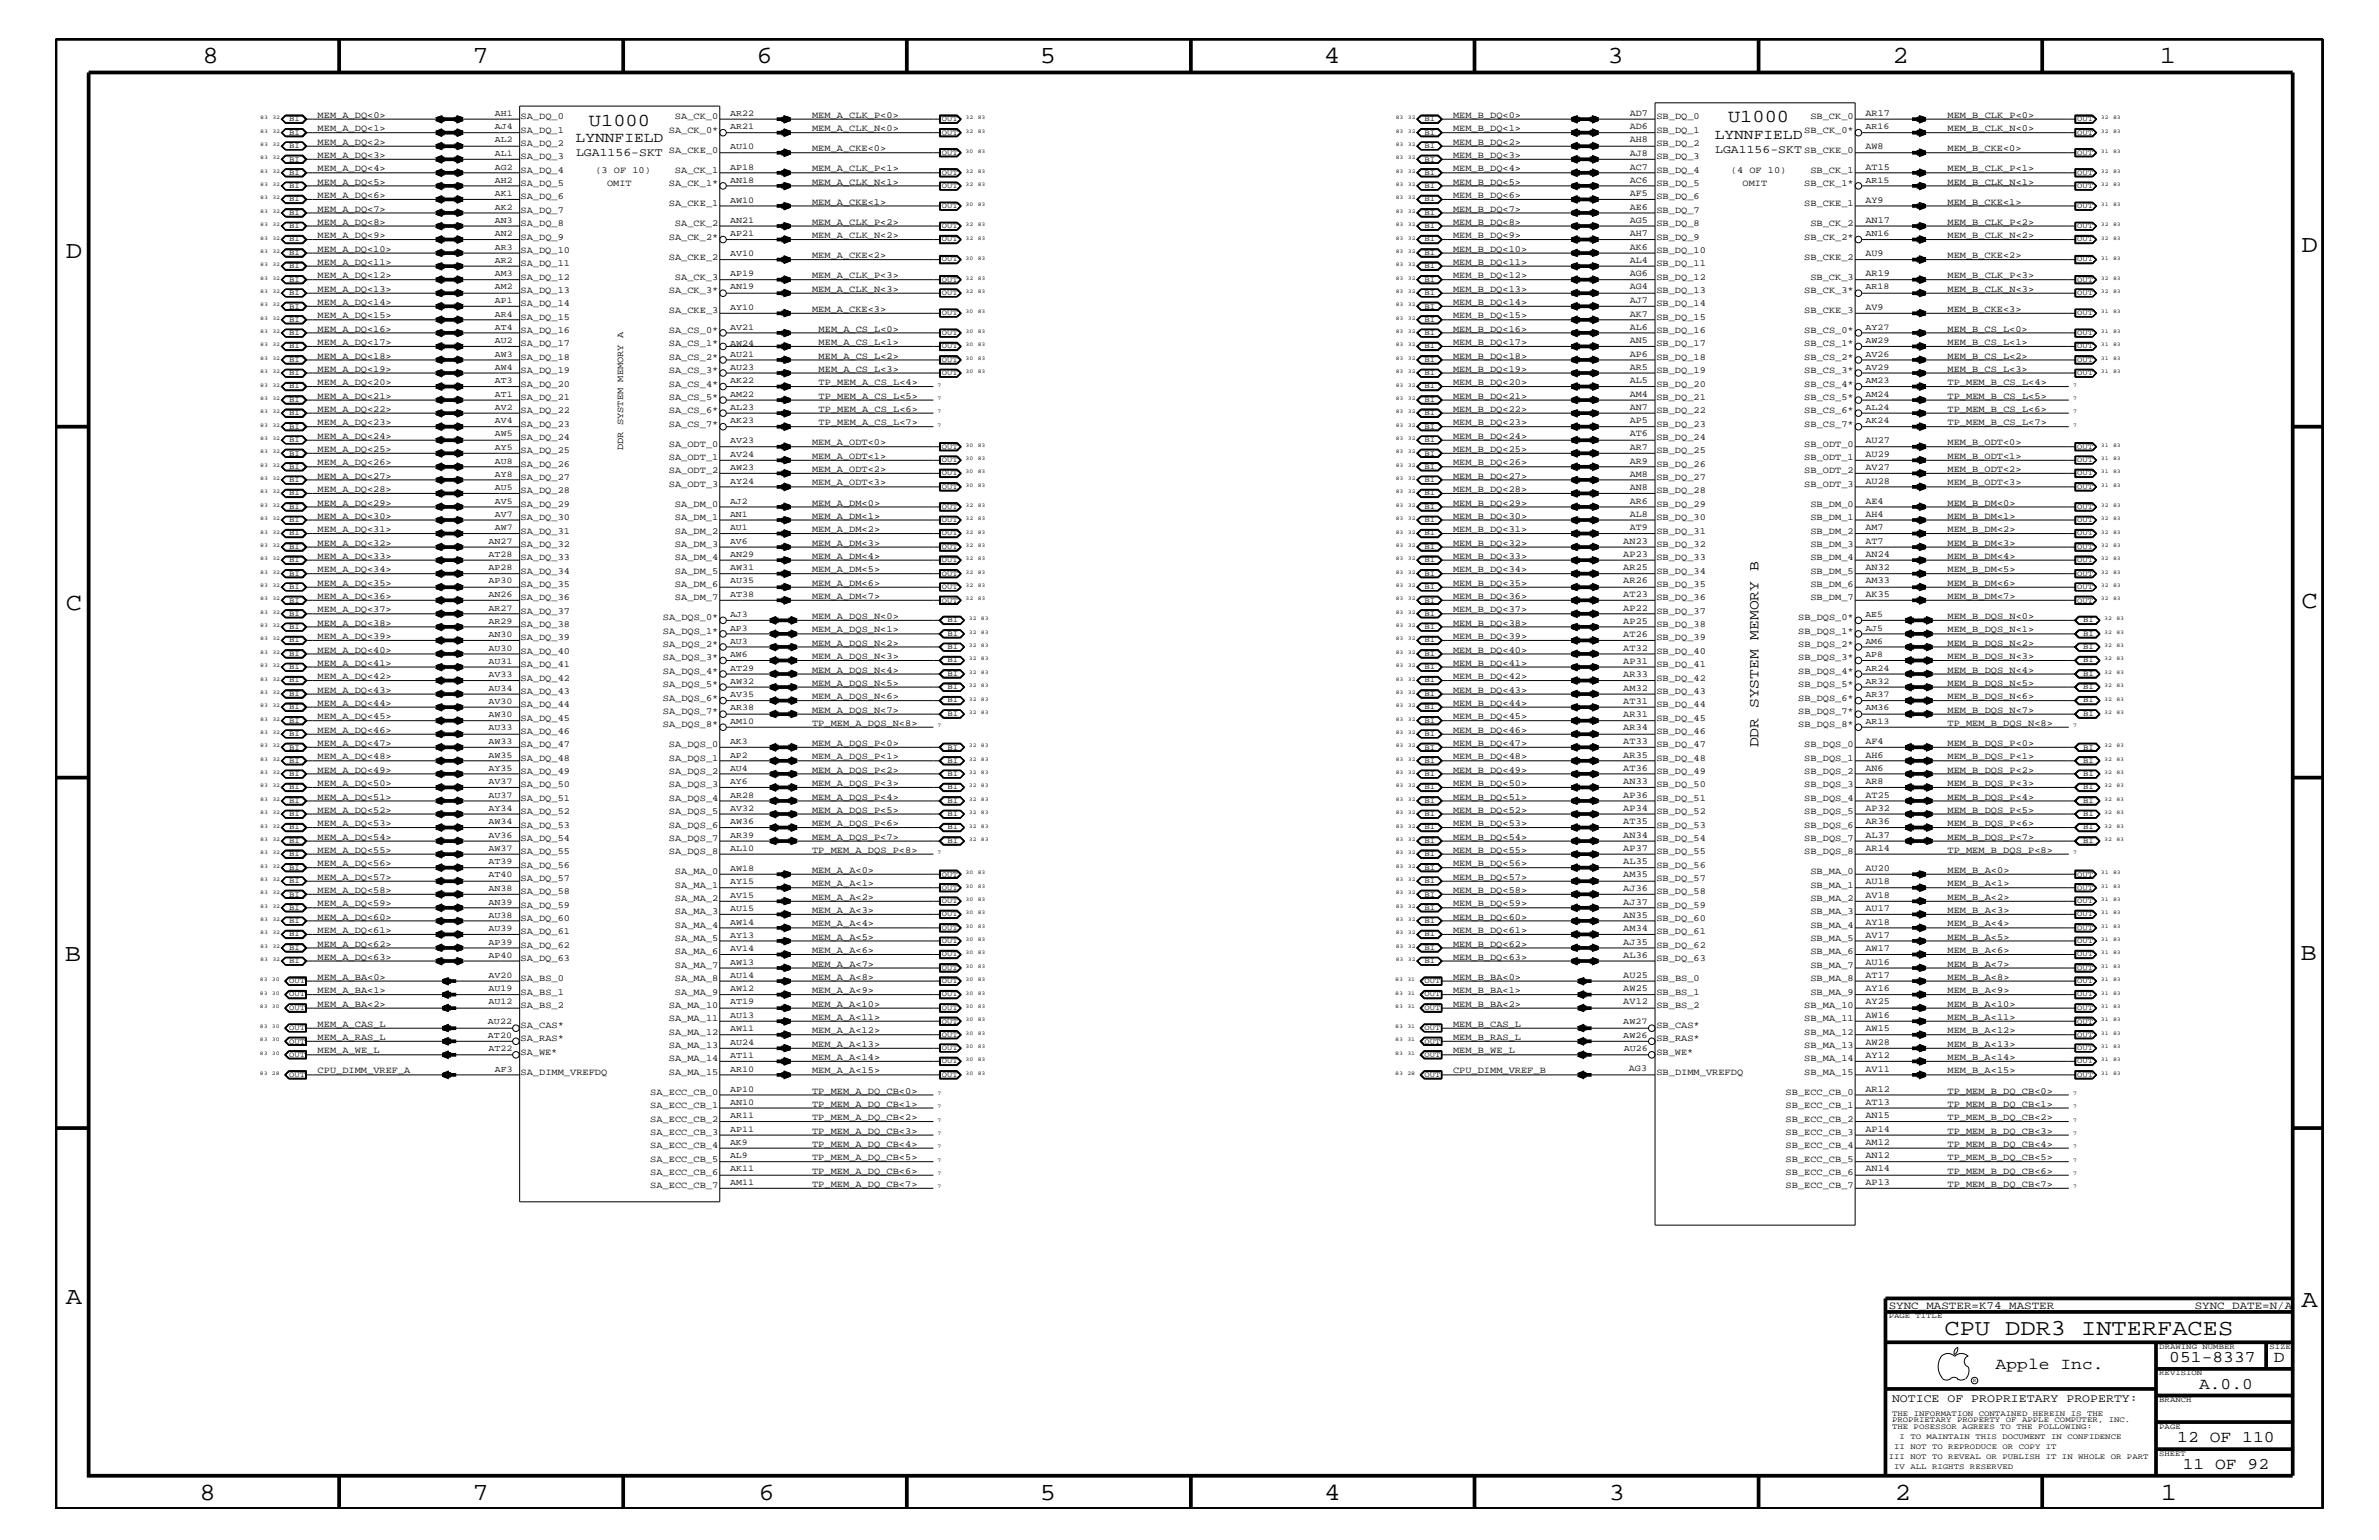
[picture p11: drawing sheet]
<svg xmlns="http://www.w3.org/2000/svg" width="432mm" height="279mm" viewBox="0 0 432 279" stroke-linecap="round" stroke-linejoin="round" font-family="sans-serif">
<defs><g id="words">
<g font-size="4.5">
<text x="36.7" y="11.5">8</text>
<text x="85.8" y="11.5">7</text>
<text x="137.3" y="11.5">6</text>
<text x="188.7" y="11.5">5</text>
<text x="240.3" y="11.5">4</text>
<text x="291.8" y="11.5">3</text>
<text x="343.5" y="11.5">2</text>
<text x="392" y="11.5">1</text>
<text x="11.9" y="46.8">D</text>
<text x="417.7" y="45.7">D</text>
<text x="11.9" y="110.6">C</text>
<text x="417.7" y="110.3">C</text>
<text x="11.8" y="174.3">B</text>
<text x="417.6" y="174.2">B</text>
<text x="11.9" y="236.7">A</text>
<text x="417.7" y="237.1">A</text>
<text x="36.2" y="272.1">8</text>
<text x="85.8" y="272.1">7</text>
<text x="137.7" y="272.1">6</text>
<text x="188.7" y="272.1">5</text>
<text x="240.4" y="272.1">4</text>
<text x="292" y="272.1">3</text>
<text x="343.9" y="272.1">2</text>
<text x="392.2" y="272.1">1</text>
</g>
<text font-size="4.1" x="352.9" y="242.3">CPU DDR3 INTERFACES</text>
<g font-size="3.3">
<text x="106.9" y="22.9">U1000</text>
<text x="313.6" y="22.2">U1000</text>
</g>
<g font-size="3">
<text x="362.2" y="248.4">Apple Inc.</text>
<text x="393.7" y="247.1">051-8337</text>
<text x="399.2" y="252">A.0.0</text>
<text x="412.7" y="247.1">D</text>
<text x="395.2" y="261.6">12 OF 110</text>
<text x="396.2" y="266.6">11 OF 92</text>
</g>
<g font-size="2.6">
<text x="104.5" y="25.9">LYNNFIELD</text>
<text x="311.2" y="25.3">LYNNFIELD</text>
<text x="319.2" y="135.6" transform="rotate(-90 319.2 135.6)">DDR SYSTEM MEMORY B</text>
</g>
<g font-size="2.1">
<text x="104.6" y="28.3">LGA1156-SKT</text>
<text x="311.3" y="27.7">LGA1156-SKT</text>
<text x="343.4" y="254.4">NOTICE OF PROPRIETARY PROPERTY:</text>
</g>
<g font-size="2">
<text x="342.8" y="237.4">SYNC_MASTER=K74_MASTER</text>
<text x="398.4" y="237.4">SYNC_DATE=N/A</text>
</g>
<g font-size="1.7">
<text x="57.7" y="21.4">MEM_A_DQ&lt;0&gt;</text>
<text x="57.7" y="23.8">MEM_A_DQ&lt;1&gt;</text>
<text x="94.5" y="21.6">SA_DQ_0</text>
<text x="122.5" y="21.6">SA_CK_0</text>
<text x="147.4" y="21.4">MEM_A_CLK_P&lt;0&gt;</text>
<text x="147.4" y="23.8">MEM_A_CLK_N&lt;0&gt;</text>
<text x="263.7" y="21.4">MEM_B_DQ&lt;0&gt;</text>
<text x="263.7" y="23.8">MEM_B_DQ&lt;1&gt;</text>
<text x="295.8" y="23.5">AD6</text>
<text x="295.8" y="21">AD7</text>
<text x="300.7" y="21.6">SB_DQ_0</text>
<text x="328.6" y="21.6">SB_CK_0</text>
<text x="338.6" y="21">AR17</text>
<text x="353.5" y="23.8">MEM_B_CLK_N&lt;0&gt;</text>
<text x="353.5" y="21.4">MEM_B_CLK_P&lt;0&gt;</text>
<text x="57.7" y="28.6">MEM_A_DQ&lt;3&gt;</text>
<text x="57.7" y="26.3">MEM_A_DQ&lt;2&gt;</text>
<text x="94.5" y="24.1">SA_DQ_1</text>
<text x="94.5" y="26.5">SA_DQ_2</text>
<text x="94.5" y="28.9">SA_DQ_3</text>
<text x="121.4" y="24.1">SA_CK_0*</text>
<text x="121.4" y="27.7">SA_CKE_0</text>
<text x="147.4" y="27.5">MEM_A_CKE&lt;0&gt;</text>
<text x="263.7" y="28.6">MEM_B_DQ&lt;3&gt;</text>
<text x="263.7" y="26.3">MEM_B_DQ&lt;2&gt;</text>
<text x="295.8" y="28.3">AJ8</text>
<text x="295.8" y="25.9">AH8</text>
<text x="300.7" y="24.1">SB_DQ_1</text>
<text x="300.7" y="26.5">SB_DQ_2</text>
<text x="300.7" y="28.9">SB_DQ_3</text>
<text x="327.5" y="27.7">SB_CKE_0</text>
<text x="327.5" y="24.1">SB_CK_0*</text>
<text x="338.6" y="27.1">AW8</text>
<text x="353.5" y="27.5">MEM_B_CKE&lt;0&gt;</text>
<text x="57.7" y="31.1">MEM_A_DQ&lt;4&gt;</text>
<text x="57.7" y="33.6">MEM_A_DQ&lt;5&gt;</text>
<text x="57.7" y="35.9">MEM_A_DQ&lt;6&gt;</text>
<text x="94.5" y="33.7">SA_DQ_5</text>
<text x="94.5" y="31.4">SA_DQ_4</text>
<text x="108.1" y="31.4">(3 OF 10)</text>
<text x="110.2" y="33.7">OMIT</text>
<text x="121.4" y="33.7">SA_CK_1*</text>
<text x="122.5" y="31.4">SA_CK_1</text>
<text x="147.4" y="31.1">MEM_A_CLK_P&lt;1&gt;</text>
<text x="147.4" y="33.6">MEM_A_CLK_N&lt;1&gt;</text>
<text x="263.7" y="31.1">MEM_B_DQ&lt;4&gt;</text>
<text x="263.7" y="33.6">MEM_B_DQ&lt;5&gt;</text>
<text x="263.7" y="35.9">MEM_B_DQ&lt;6&gt;</text>
<text x="295.8" y="35.6">AF5</text>
<text x="295.8" y="33.1">AC6</text>
<text x="295.8" y="30.8">AC7</text>
<text x="300.7" y="33.7">SB_DQ_5</text>
<text x="300.7" y="31.4">SB_DQ_4</text>
<text x="314.2" y="31.4">(4 OF 10)</text>
<text x="316.3" y="33.7">OMIT</text>
<text x="327.5" y="33.7">SB_CK_1*</text>
<text x="328.6" y="31.4">SB_CK_1</text>
<text x="338.6" y="30.8">AT15</text>
<text x="353.5" y="33.6">MEM_B_CLK_N&lt;1&gt;</text>
<text x="353.5" y="31.1">MEM_B_CLK_P&lt;1&gt;</text>
<text x="57.7" y="40.8">MEM_A_DQ&lt;8&gt;</text>
<text x="57.7" y="38.4">MEM_A_DQ&lt;7&gt;</text>
<text x="94.5" y="36.2">SA_DQ_6</text>
<text x="94.5" y="38.6">SA_DQ_7</text>
<text x="94.5" y="41">SA_DQ_8</text>
<text x="121.4" y="37.4">SA_CKE_1</text>
<text x="122.5" y="41">SA_CK_2</text>
<text x="147.4" y="37.2">MEM_A_CKE&lt;1&gt;</text>
<text x="147.4" y="40.8">MEM_A_CLK_P&lt;2&gt;</text>
<text x="263.7" y="38.4">MEM_B_DQ&lt;7&gt;</text>
<text x="263.7" y="40.8">MEM_B_DQ&lt;8&gt;</text>
<text x="295.8" y="40.4">AG5</text>
<text x="295.8" y="38">AE6</text>
<text x="300.7" y="41">SB_DQ_8</text>
<text x="300.7" y="38.6">SB_DQ_7</text>
<text x="300.7" y="36.2">SB_DQ_6</text>
<text x="327.5" y="37.4">SB_CKE_1</text>
<text x="328.6" y="41">SB_CK_2</text>
<text x="338.6" y="36.8">AY9</text>
<text x="338.6" y="40.4">AN17</text>
<text x="353.5" y="37.2">MEM_B_CKE&lt;1&gt;</text>
<text x="353.5" y="40.8">MEM_B_CLK_P&lt;2&gt;</text>
<text x="57.7" y="45.7">MEM_A_DQ&lt;10&gt;</text>
<text x="57.7" y="43.2">MEM_A_DQ&lt;9&gt;</text>
<text x="94.5" y="43.5">SA_DQ_9</text>
<text x="94.5" y="45.9">SA_DQ_10</text>
<text x="121.4" y="43.5">SA_CK_2*</text>
<text x="121.4" y="47.1">SA_CKE_2</text>
<text x="147.4" y="46.8">MEM_A_CKE&lt;2&gt;</text>
<text x="147.4" y="43.2">MEM_A_CLK_N&lt;2&gt;</text>
<text x="263.7" y="45.7">MEM_B_DQ&lt;10&gt;</text>
<text x="263.7" y="43.2">MEM_B_DQ&lt;9&gt;</text>
<text x="295.8" y="42.9">AH7</text>
<text x="295.8" y="47.7">AL4</text>
<text x="295.8" y="45.3">AK6</text>
<text x="300.7" y="43.5">SB_DQ_9</text>
<text x="300.7" y="45.9">SB_DQ_10</text>
<text x="327.5" y="43.5">SB_CK_2*</text>
<text x="327.5" y="47.1">SB_CKE_2</text>
<text x="338.6" y="46.5">AU9</text>
<text x="353.5" y="46.8">MEM_B_CKE&lt;2&gt;</text>
<text x="353.5" y="43.2">MEM_B_CLK_N&lt;2&gt;</text>
<text x="57.7" y="50.5">MEM_A_DQ&lt;12&gt;</text>
<text x="57.7" y="48">MEM_A_DQ&lt;11&gt;</text>
<text x="57.7" y="52.9">MEM_A_DQ&lt;13&gt;</text>
<text x="94.5" y="53.2">SA_DQ_13</text>
<text x="94.5" y="48.3">SA_DQ_11</text>
<text x="94.5" y="50.7">SA_DQ_12</text>
<text x="121.4" y="53.2">SA_CK_3*</text>
<text x="122.5" y="50.7">SA_CK_3</text>
<text x="147.4" y="52.9">MEM_A_CLK_N&lt;3&gt;</text>
<text x="147.4" y="50.5">MEM_A_CLK_P&lt;3&gt;</text>
<text x="263.7" y="48">MEM_B_DQ&lt;11&gt;</text>
<text x="263.7" y="50.5">MEM_B_DQ&lt;12&gt;</text>
<text x="263.7" y="52.9">MEM_B_DQ&lt;13&gt;</text>
<text x="295.8" y="52.5">AG4</text>
<text x="295.8" y="50.2">AG6</text>
<text x="300.7" y="53.2">SB_DQ_13</text>
<text x="300.7" y="50.7">SB_DQ_12</text>
<text x="300.7" y="48.3">SB_DQ_11</text>
<text x="327.5" y="53.2">SB_CK_3*</text>
<text x="328.6" y="50.7">SB_CK_3</text>
<text x="338.6" y="50.2">AR19</text>
<text x="353.5" y="52.9">MEM_B_CLK_N&lt;3&gt;</text>
<text x="353.5" y="50.5">MEM_B_CLK_P&lt;3&gt;</text>
<text x="57.7" y="55.3">MEM_A_DQ&lt;14&gt;</text>
<text x="57.7" y="57.8">MEM_A_DQ&lt;15&gt;</text>
<text x="94.5" y="58">SA_DQ_15</text>
<text x="94.5" y="55.6">SA_DQ_14</text>
<text x="121.4" y="56.8">SA_CKE_3</text>
<text x="147.4" y="56.6">MEM_A_CKE&lt;3&gt;</text>
<text x="263.7" y="55.3">MEM_B_DQ&lt;14&gt;</text>
<text x="263.7" y="57.8">MEM_B_DQ&lt;15&gt;</text>
<text x="295.8" y="59.8">AL6</text>
<text x="295.8" y="57.4">AK7</text>
<text x="295.8" y="55">AJ7</text>
<text x="300.7" y="58">SB_DQ_15</text>
<text x="300.7" y="55.6">SB_DQ_14</text>
<text x="327.5" y="56.8">SB_CKE_3</text>
<text x="338.6" y="56.2">AV9</text>
<text x="353.5" y="56.6">MEM_B_CKE&lt;3&gt;</text>
<text x="57.7" y="60.2">MEM_A_DQ&lt;16&gt;</text>
<text x="57.7" y="62.6">MEM_A_DQ&lt;17&gt;</text>
<text x="57.7" y="65.1">MEM_A_DQ&lt;18&gt;</text>
<text x="94.5" y="65.3">SA_DQ_18</text>
<text x="94.5" y="62.9">SA_DQ_17</text>
<text x="94.5" y="60.4">SA_DQ_16</text>
<text x="121.4" y="65.3">SA_CS_2*</text>
<text x="121.4" y="62.9">SA_CS_1*</text>
<text x="121.4" y="60.4">SA_CS_0*</text>
<text x="148.6" y="65.1">MEM_A_CS_L&lt;2&gt;</text>
<text x="148.6" y="62.6">MEM_A_CS_L&lt;1&gt;</text>
<text x="148.6" y="60.2">MEM_A_CS_L&lt;0&gt;</text>
<text x="263.7" y="62.6">MEM_B_DQ&lt;17&gt;</text>
<text x="263.7" y="65.1">MEM_B_DQ&lt;18&gt;</text>
<text x="263.7" y="60.2">MEM_B_DQ&lt;16&gt;</text>
<text x="295.8" y="64.7">AP6</text>
<text x="295.8" y="62.3">AN5</text>
<text x="300.7" y="65.3">SB_DQ_18</text>
<text x="300.7" y="62.9">SB_DQ_17</text>
<text x="300.7" y="60.4">SB_DQ_16</text>
<text x="327.5" y="60.4">SB_CS_0*</text>
<text x="327.5" y="65.3">SB_CS_2*</text>
<text x="327.5" y="62.9">SB_CS_1*</text>
<text x="353.5" y="62.6">MEM_B_CS_L&lt;1&gt;</text>
<text x="353.5" y="65.1">MEM_B_CS_L&lt;2&gt;</text>
<text x="353.5" y="60.2">MEM_B_CS_L&lt;0&gt;</text>
<text x="57.7" y="67.5">MEM_A_DQ&lt;19&gt;</text>
<text x="57.7" y="69.9">MEM_A_DQ&lt;20&gt;</text>
<text x="94.5" y="70.1">SA_DQ_20</text>
<text x="94.5" y="67.7">SA_DQ_19</text>
<text x="121.4" y="67.7">SA_CS_3*</text>
<text x="121.4" y="70.1">SA_CS_4*</text>
<text x="148.6" y="69.9">TP_MEM_A_CS_L&lt;4&gt;</text>
<text x="148.6" y="67.5">MEM_A_CS_L&lt;3&gt;</text>
<text x="263.7" y="67.5">MEM_B_DQ&lt;19&gt;</text>
<text x="263.7" y="69.9">MEM_B_DQ&lt;20&gt;</text>
<text x="295.8" y="72">AM4</text>
<text x="295.8" y="69.5">AL5</text>
<text x="295.8" y="67.1">AR5</text>
<text x="300.7" y="70.1">SB_DQ_20</text>
<text x="300.7" y="67.7">SB_DQ_19</text>
<text x="327.5" y="67.7">SB_CS_3*</text>
<text x="327.5" y="70.1">SB_CS_4*</text>
<text x="353.5" y="67.5">MEM_B_CS_L&lt;3&gt;</text>
<text x="353.5" y="69.9">TP_MEM_B_CS_L&lt;4&gt;</text>
<text x="57.7" y="74.7">MEM_A_DQ&lt;22&gt;</text>
<text x="57.7" y="77.2">MEM_A_DQ&lt;23&gt;</text>
<text x="57.7" y="72.3">MEM_A_DQ&lt;21&gt;</text>
<text x="94.5" y="72.6">SA_DQ_21</text>
<text x="94.5" y="77.4">SA_DQ_23</text>
<text x="94.5" y="75">SA_DQ_22</text>
<text x="121.4" y="77.4">SA_CS_7*</text>
<text x="121.4" y="75">SA_CS_6*</text>
<text x="121.4" y="72.6">SA_CS_5*</text>
<text x="148.6" y="72.3">TP_MEM_A_CS_L&lt;5&gt;</text>
<text x="148.6" y="74.7">TP_MEM_A_CS_L&lt;6&gt;</text>
<text x="148.6" y="77.2">TP_MEM_A_CS_L&lt;7&gt;</text>
<text x="263.7" y="72.3">MEM_B_DQ&lt;21&gt;</text>
<text x="263.7" y="74.7">MEM_B_DQ&lt;22&gt;</text>
<text x="263.7" y="77.2">MEM_B_DQ&lt;23&gt;</text>
<text x="295.8" y="76.8">AP5</text>
<text x="295.8" y="74.4">AN7</text>
<text x="300.7" y="77.4">SB_DQ_23</text>
<text x="300.7" y="75">SB_DQ_22</text>
<text x="300.7" y="72.6">SB_DQ_21</text>
<text x="327.5" y="77.4">SB_CS_7*</text>
<text x="327.5" y="75">SB_CS_6*</text>
<text x="327.5" y="72.6">SB_CS_5*</text>
<text x="353.5" y="72.3">TP_MEM_B_CS_L&lt;5&gt;</text>
<text x="353.5" y="74.7">TP_MEM_B_CS_L&lt;6&gt;</text>
<text x="353.5" y="77.2">TP_MEM_B_CS_L&lt;7&gt;</text>
<text x="57.7" y="82">MEM_A_DQ&lt;25&gt;</text>
<text x="57.7" y="79.6">MEM_A_DQ&lt;24&gt;</text>
<text x="94.5" y="79.9">SA_DQ_24</text>
<text x="94.5" y="82.2">SA_DQ_25</text>
<text x="113.1" y="81.6" transform="rotate(-90 113.1 81.6)">DDR SYSTEM MEMORY A</text>
<text x="121.4" y="81.1">SA_ODT_0</text>
<text x="121.4" y="83.5">SA_ODT_1</text>
<text x="147.4" y="80.8">MEM_A_ODT&lt;0&gt;</text>
<text x="147.4" y="83.3">MEM_A_ODT&lt;1&gt;</text>
<text x="263.7" y="79.6">MEM_B_DQ&lt;24&gt;</text>
<text x="263.7" y="82">MEM_B_DQ&lt;25&gt;</text>
<text x="295.8" y="81.6">AR7</text>
<text x="295.8" y="79.2">AT6</text>
<text x="300.7" y="82.2">SB_DQ_25</text>
<text x="300.7" y="79.9">SB_DQ_24</text>
<text x="327.5" y="83.5">SB_ODT_1</text>
<text x="327.5" y="81.1">SB_ODT_0</text>
<text x="338.6" y="82.8">AU29</text>
<text x="338.6" y="80.5">AU27</text>
<text x="353.5" y="80.8">MEM_B_ODT&lt;0&gt;</text>
<text x="353.5" y="83.3">MEM_B_ODT&lt;1&gt;</text>
<text x="57.7" y="89.3">MEM_A_DQ&lt;28&gt;</text>
<text x="57.7" y="86.9">MEM_A_DQ&lt;27&gt;</text>
<text x="57.7" y="84.4">MEM_A_DQ&lt;26&gt;</text>
<text x="94.5" y="84.7">SA_DQ_26</text>
<text x="94.5" y="87.1">SA_DQ_27</text>
<text x="94.5" y="89.5">SA_DQ_28</text>
<text x="121.4" y="85.9">SA_ODT_2</text>
<text x="121.4" y="88.3">SA_ODT_3</text>
<text x="147.4" y="88.1">MEM_A_ODT&lt;3&gt;</text>
<text x="147.4" y="85.6">MEM_A_ODT&lt;2&gt;</text>
<text x="263.7" y="89.3">MEM_B_DQ&lt;28&gt;</text>
<text x="263.7" y="84.4">MEM_B_DQ&lt;26&gt;</text>
<text x="263.7" y="86.9">MEM_B_DQ&lt;27&gt;</text>
<text x="295.8" y="88.9">AN8</text>
<text x="295.8" y="86.5">AM8</text>
<text x="295.8" y="84.1">AR9</text>
<text x="300.7" y="87.1">SB_DQ_27</text>
<text x="300.7" y="84.7">SB_DQ_26</text>
<text x="300.7" y="89.5">SB_DQ_28</text>
<text x="327.5" y="88.3">SB_ODT_3</text>
<text x="327.5" y="85.9">SB_ODT_2</text>
<text x="338.6" y="87.7">AU28</text>
<text x="338.6" y="85.3">AV27</text>
<text x="353.5" y="85.6">MEM_B_ODT&lt;2&gt;</text>
<text x="353.5" y="88.1">MEM_B_ODT&lt;3&gt;</text>
<text x="57.7" y="94.2">MEM_A_DQ&lt;30&gt;</text>
<text x="57.7" y="91.7">MEM_A_DQ&lt;29&gt;</text>
<text x="94.5" y="92">SA_DQ_29</text>
<text x="94.5" y="94.3">SA_DQ_30</text>
<text x="122.5" y="92">SA_DM_0</text>
<text x="122.5" y="94.3">SA_DM_1</text>
<text x="147.4" y="94.2">MEM_A_DM&lt;1&gt;</text>
<text x="147.4" y="91.7">MEM_A_DM&lt;0&gt;</text>
<text x="263.7" y="94.2">MEM_B_DQ&lt;30&gt;</text>
<text x="263.7" y="91.7">MEM_B_DQ&lt;29&gt;</text>
<text x="295.8" y="93.8">AL8</text>
<text x="295.8" y="91.4">AR6</text>
<text x="300.7" y="92">SB_DQ_29</text>
<text x="300.7" y="94.3">SB_DQ_30</text>
<text x="328.6" y="92">SB_DM_0</text>
<text x="328.6" y="94.3">SB_DM_1</text>
<text x="338.6" y="93.8">AH4</text>
<text x="338.6" y="91.4">AE4</text>
<text x="353.5" y="94.2">MEM_B_DM&lt;1&gt;</text>
<text x="353.5" y="91.7">MEM_B_DM&lt;0&gt;</text>
<text x="57.7" y="99">MEM_A_DQ&lt;32&gt;</text>
<text x="57.7" y="96.5">MEM_A_DQ&lt;31&gt;</text>
<text x="57.7" y="101.4">MEM_A_DQ&lt;33&gt;</text>
<text x="94.5" y="101.6">SA_DQ_33</text>
<text x="94.5" y="96.8">SA_DQ_31</text>
<text x="94.5" y="99.3">SA_DQ_32</text>
<text x="122.5" y="96.8">SA_DM_2</text>
<text x="122.5" y="99.3">SA_DM_3</text>
<text x="122.5" y="101.6">SA_DM_4</text>
<text x="147.4" y="96.5">MEM_A_DM&lt;2&gt;</text>
<text x="147.4" y="99">MEM_A_DM&lt;3&gt;</text>
<text x="147.4" y="101.4">MEM_A_DM&lt;4&gt;</text>
<text x="263.7" y="96.5">MEM_B_DQ&lt;31&gt;</text>
<text x="263.7" y="99">MEM_B_DQ&lt;32&gt;</text>
<text x="263.7" y="101.4">MEM_B_DQ&lt;33&gt;</text>
<text x="294.6" y="101">AP23</text>
<text x="294.6" y="98.7">AN23</text>
<text x="295.8" y="96.2">AT9</text>
<text x="300.7" y="101.6">SB_DQ_33</text>
<text x="300.7" y="99.3">SB_DQ_32</text>
<text x="300.7" y="96.8">SB_DQ_31</text>
<text x="328.6" y="101.6">SB_DM_4</text>
<text x="328.6" y="96.8">SB_DM_2</text>
<text x="328.6" y="99.3">SB_DM_3</text>
<text x="338.6" y="98.7">AT7</text>
<text x="338.6" y="96.2">AM7</text>
<text x="338.6" y="101">AN24</text>
<text x="353.5" y="99">MEM_B_DM&lt;3&gt;</text>
<text x="353.5" y="96.5">MEM_B_DM&lt;2&gt;</text>
<text x="353.5" y="101.4">MEM_B_DM&lt;4&gt;</text>
<text x="57.7" y="106.3">MEM_A_DQ&lt;35&gt;</text>
<text x="57.7" y="103.8">MEM_A_DQ&lt;34&gt;</text>
<text x="94.5" y="104.1">SA_DQ_34</text>
<text x="94.5" y="106.5">SA_DQ_35</text>
<text x="122.5" y="104.1">SA_DM_5</text>
<text x="122.5" y="106.5">SA_DM_6</text>
<text x="147.4" y="103.8">MEM_A_DM&lt;5&gt;</text>
<text x="147.4" y="106.3">MEM_A_DM&lt;6&gt;</text>
<text x="263.7" y="103.8">MEM_B_DQ&lt;34&gt;</text>
<text x="263.7" y="106.3">MEM_B_DQ&lt;35&gt;</text>
<text x="294.6" y="105.9">AR26</text>
<text x="294.6" y="103.5">AR25</text>
<text x="300.7" y="106.5">SB_DQ_35</text>
<text x="300.7" y="104.1">SB_DQ_34</text>
<text x="328.6" y="106.5">SB_DM_6</text>
<text x="328.6" y="104.1">SB_DM_5</text>
<text x="338.6" y="105.9">AM33</text>
<text x="338.6" y="103.5">AN32</text>
<text x="353.5" y="103.8">MEM_B_DM&lt;5&gt;</text>
<text x="353.5" y="106.3">MEM_B_DM&lt;6&gt;</text>
<text x="57.7" y="111.1">MEM_A_DQ&lt;37&gt;</text>
<text x="57.7" y="113.6">MEM_A_DQ&lt;38&gt;</text>
<text x="57.7" y="108.7">MEM_A_DQ&lt;36&gt;</text>
<text x="94.5" y="108.9">SA_DQ_36</text>
<text x="94.5" y="113.7">SA_DQ_38</text>
<text x="94.5" y="111.4">SA_DQ_37</text>
<text x="120.3" y="112.6">SA_DQS_0*</text>
<text x="122.5" y="108.9">SA_DM_7</text>
<text x="147.4" y="108.7">MEM_A_DM&lt;7&gt;</text>
<text x="147.4" y="112.3">MEM_A_DQS_N&lt;0&gt;</text>
<text x="263.7" y="108.7">MEM_B_DQ&lt;36&gt;</text>
<text x="263.7" y="111.1">MEM_B_DQ&lt;37&gt;</text>
<text x="263.7" y="113.6">MEM_B_DQ&lt;38&gt;</text>
<text x="294.6" y="113.1">AP25</text>
<text x="294.6" y="110.8">AP22</text>
<text x="294.6" y="108.3">AT23</text>
<text x="300.7" y="113.7">SB_DQ_38</text>
<text x="300.7" y="111.4">SB_DQ_37</text>
<text x="300.7" y="108.9">SB_DQ_36</text>
<text x="326.4" y="112.6">SB_DQS_0*</text>
<text x="328.6" y="108.9">SB_DM_7</text>
<text x="338.6" y="108.3">AK35</text>
<text x="353.5" y="108.7">MEM_B_DM&lt;7&gt;</text>
<text x="353.5" y="112.3">MEM_B_DQS_N&lt;0&gt;</text>
<text x="57.7" y="115.9">MEM_A_DQ&lt;39&gt;</text>
<text x="57.7" y="118.4">MEM_A_DQ&lt;40&gt;</text>
<text x="94.5" y="118.6">SA_DQ_40</text>
<text x="94.5" y="116.2">SA_DQ_39</text>
<text x="120.3" y="119.8">SA_DQS_3*</text>
<text x="120.3" y="117.4">SA_DQS_2*</text>
<text x="120.3" y="115">SA_DQS_1*</text>
<text x="147.4" y="114.8">MEM_A_DQS_N&lt;1&gt;</text>
<text x="147.4" y="117.2">MEM_A_DQS_N&lt;2&gt;</text>
<text x="147.4" y="119.6">MEM_A_DQS_N&lt;3&gt;</text>
<text x="263.7" y="118.4">MEM_B_DQ&lt;40&gt;</text>
<text x="263.7" y="115.9">MEM_B_DQ&lt;39&gt;</text>
<text x="294.6" y="118.1">AT32</text>
<text x="294.6" y="115.6">AT26</text>
<text x="300.7" y="116.2">SB_DQ_39</text>
<text x="300.7" y="118.6">SB_DQ_40</text>
<text x="326.4" y="117.4">SB_DQS_2*</text>
<text x="326.4" y="115">SB_DQS_1*</text>
<text x="326.4" y="119.8">SB_DQS_3*</text>
<text x="353.5" y="119.6">MEM_B_DQS_N&lt;3&gt;</text>
<text x="353.5" y="114.8">MEM_B_DQS_N&lt;1&gt;</text>
<text x="353.5" y="117.2">MEM_B_DQS_N&lt;2&gt;</text>
<text x="57.7" y="125.7">MEM_A_DQ&lt;43&gt;</text>
<text x="57.7" y="120.8">MEM_A_DQ&lt;41&gt;</text>
<text x="57.7" y="123.2">MEM_A_DQ&lt;42&gt;</text>
<text x="94.5" y="123.5">SA_DQ_42</text>
<text x="94.5" y="121">SA_DQ_41</text>
<text x="94.5" y="125.9">SA_DQ_43</text>
<text x="120.3" y="124.7">SA_DQS_5*</text>
<text x="120.3" y="122.3">SA_DQS_4*</text>
<text x="147.4" y="122">MEM_A_DQS_N&lt;4&gt;</text>
<text x="147.4" y="124.4">MEM_A_DQS_N&lt;5&gt;</text>
<text x="263.7" y="125.7">MEM_B_DQ&lt;43&gt;</text>
<text x="263.7" y="120.8">MEM_B_DQ&lt;41&gt;</text>
<text x="263.7" y="123.2">MEM_B_DQ&lt;42&gt;</text>
<text x="294.6" y="125.3">AM32</text>
<text x="294.6" y="122.9">AR33</text>
<text x="294.6" y="120.4">AP31</text>
<text x="300.7" y="123.5">SB_DQ_42</text>
<text x="300.7" y="121">SB_DQ_41</text>
<text x="300.7" y="125.9">SB_DQ_43</text>
<text x="326.4" y="124.7">SB_DQS_5*</text>
<text x="326.4" y="122.3">SB_DQS_4*</text>
<text x="353.5" y="122">MEM_B_DQS_N&lt;4&gt;</text>
<text x="353.5" y="124.4">MEM_B_DQS_N&lt;5&gt;</text>
<text x="57.7" y="128">MEM_A_DQ&lt;44&gt;</text>
<text x="57.7" y="130.5">MEM_A_DQ&lt;45&gt;</text>
<text x="94.5" y="130.8">SA_DQ_45</text>
<text x="94.5" y="128.3">SA_DQ_44</text>
<text x="120.3" y="131.9">SA_DQS_8*</text>
<text x="120.3" y="129.6">SA_DQS_7*</text>
<text x="120.3" y="127.1">SA_DQS_6*</text>
<text x="147.4" y="131.7">TP_MEM_A_DQS_N&lt;8&gt;</text>
<text x="147.4" y="126.9">MEM_A_DQS_N&lt;6&gt;</text>
<text x="147.4" y="129.3">MEM_A_DQS_N&lt;7&gt;</text>
<text x="263.7" y="130.5">MEM_B_DQ&lt;45&gt;</text>
<text x="263.7" y="128">MEM_B_DQ&lt;44&gt;</text>
<text x="294.6" y="130.2">AR31</text>
<text x="294.6" y="127.7">AT31</text>
<text x="300.7" y="128.3">SB_DQ_44</text>
<text x="300.7" y="130.8">SB_DQ_45</text>
<text x="326.4" y="127.1">SB_DQS_6*</text>
<text x="326.4" y="129.6">SB_DQS_7*</text>
<text x="326.4" y="131.9">SB_DQS_8*</text>
<text x="353.5" y="131.7">TP_MEM_B_DQS_N&lt;8&gt;</text>
<text x="353.5" y="129.3">MEM_B_DQS_N&lt;7&gt;</text>
<text x="353.5" y="126.9">MEM_B_DQS_N&lt;6&gt;</text>
<text x="57.7" y="137.8">MEM_A_DQ&lt;48&gt;</text>
<text x="57.7" y="135.3">MEM_A_DQ&lt;47&gt;</text>
<text x="57.7" y="133">MEM_A_DQ&lt;46&gt;</text>
<text x="94.5" y="133.2">SA_DQ_46</text>
<text x="94.5" y="135.6">SA_DQ_47</text>
<text x="121.4" y="135.6">SA_DQS_0</text>
<text x="147.4" y="135.3">MEM_A_DQS_P&lt;0&gt;</text>
<text x="147.4" y="137.8">MEM_A_DQS_P&lt;1&gt;</text>
<text x="263.7" y="133">MEM_B_DQ&lt;46&gt;</text>
<text x="263.7" y="137.8">MEM_B_DQ&lt;48&gt;</text>
<text x="263.7" y="135.3">MEM_B_DQ&lt;47&gt;</text>
<text x="294.6" y="137.4">AR35</text>
<text x="294.6" y="135">AT33</text>
<text x="294.6" y="132.5">AR34</text>
<text x="300.7" y="135.6">SB_DQ_47</text>
<text x="300.7" y="133.2">SB_DQ_46</text>
<text x="327.5" y="135.6">SB_DQS_0</text>
<text x="338.6" y="137.4">AH6</text>
<text x="338.6" y="135">AF4</text>
<text x="353.5" y="135.3">MEM_B_DQS_P&lt;0&gt;</text>
<text x="353.5" y="137.8">MEM_B_DQS_P&lt;1&gt;</text>
<text x="57.7" y="142.6">MEM_A_DQ&lt;50&gt;</text>
<text x="57.7" y="140.2">MEM_A_DQ&lt;49&gt;</text>
<text x="94.5" y="140.4">SA_DQ_49</text>
<text x="94.5" y="138">SA_DQ_48</text>
<text x="94.5" y="142.9">SA_DQ_50</text>
<text x="121.4" y="142.9">SA_DQS_3</text>
<text x="121.4" y="140.4">SA_DQS_2</text>
<text x="121.4" y="138">SA_DQS_1</text>
<text x="147.4" y="140.2">MEM_A_DQS_P&lt;2&gt;</text>
<text x="147.4" y="142.6">MEM_A_DQS_P&lt;3&gt;</text>
<text x="263.7" y="142.6">MEM_B_DQ&lt;50&gt;</text>
<text x="263.7" y="140.2">MEM_B_DQ&lt;49&gt;</text>
<text x="294.6" y="142.3">AN33</text>
<text x="294.6" y="139.8">AT36</text>
<text x="300.7" y="140.4">SB_DQ_49</text>
<text x="300.7" y="138">SB_DQ_48</text>
<text x="300.7" y="142.9">SB_DQ_50</text>
<text x="327.5" y="142.9">SB_DQS_3</text>
<text x="327.5" y="138">SB_DQS_1</text>
<text x="327.5" y="140.4">SB_DQS_2</text>
<text x="338.6" y="142.3">AR8</text>
<text x="338.6" y="139.8">AN6</text>
<text x="353.5" y="140.2">MEM_B_DQS_P&lt;2&gt;</text>
<text x="353.5" y="142.6">MEM_B_DQS_P&lt;3&gt;</text>
<text x="57.7" y="145.1">MEM_A_DQ&lt;51&gt;</text>
<text x="57.7" y="149.9">MEM_A_DQ&lt;53&gt;</text>
<text x="57.7" y="147.5">MEM_A_DQ&lt;52&gt;</text>
<text x="94.5" y="147.7">SA_DQ_52</text>
<text x="94.5" y="145.3">SA_DQ_51</text>
<text x="121.4" y="147.7">SA_DQS_5</text>
<text x="121.4" y="145.3">SA_DQS_4</text>
<text x="147.4" y="145.1">MEM_A_DQS_P&lt;4&gt;</text>
<text x="147.4" y="147.5">MEM_A_DQS_P&lt;5&gt;</text>
<text x="147.4" y="149.9">MEM_A_DQS_P&lt;6&gt;</text>
<text x="263.7" y="149.9">MEM_B_DQ&lt;53&gt;</text>
<text x="263.7" y="145.1">MEM_B_DQ&lt;51&gt;</text>
<text x="263.7" y="147.5">MEM_B_DQ&lt;52&gt;</text>
<text x="294.6" y="149.5">AT35</text>
<text x="294.6" y="147.1">AP34</text>
<text x="294.6" y="144.7">AP36</text>
<text x="300.7" y="147.7">SB_DQ_52</text>
<text x="300.7" y="145.3">SB_DQ_51</text>
<text x="327.5" y="147.7">SB_DQS_5</text>
<text x="327.5" y="145.3">SB_DQS_4</text>
<text x="338.6" y="149.5">AR36</text>
<text x="338.6" y="147.1">AP32</text>
<text x="338.6" y="144.7">AT25</text>
<text x="353.5" y="145.1">MEM_B_DQS_P&lt;4&gt;</text>
<text x="353.5" y="147.5">MEM_B_DQS_P&lt;5&gt;</text>
<text x="353.5" y="149.9">MEM_B_DQS_P&lt;6&gt;</text>
<text x="57.7" y="154.7">MEM_A_DQ&lt;55&gt;</text>
<text x="57.7" y="152.3">MEM_A_DQ&lt;54&gt;</text>
<text x="94.5" y="152.6">SA_DQ_54</text>
<text x="94.5" y="150.1">SA_DQ_53</text>
<text x="94.5" y="155">SA_DQ_55</text>
<text x="121.4" y="155">SA_DQS_8</text>
<text x="121.4" y="150.1">SA_DQS_6</text>
<text x="121.4" y="152.6">SA_DQS_7</text>
<text x="147.4" y="154.7">TP_MEM_A_DQS_P&lt;8&gt;</text>
<text x="147.4" y="152.3">MEM_A_DQS_P&lt;7&gt;</text>
<text x="263.7" y="152.3">MEM_B_DQ&lt;54&gt;</text>
<text x="263.7" y="154.7">MEM_B_DQ&lt;55&gt;</text>
<text x="294.6" y="154.4">AP37</text>
<text x="294.6" y="152">AN34</text>
<text x="300.7" y="155">SB_DQ_55</text>
<text x="300.7" y="152.6">SB_DQ_54</text>
<text x="300.7" y="150.1">SB_DQ_53</text>
<text x="327.5" y="155">SB_DQS_8</text>
<text x="327.5" y="150.1">SB_DQS_6</text>
<text x="327.5" y="152.6">SB_DQS_7</text>
<text x="338.6" y="154.4">AR14</text>
<text x="338.6" y="152">AL37</text>
<text x="353.5" y="154.7">TP_MEM_B_DQS_P&lt;8&gt;</text>
<text x="353.5" y="152.3">MEM_B_DQS_P&lt;7&gt;</text>
<text x="57.7" y="162">MEM_A_DQ&lt;58&gt;</text>
<text x="57.7" y="159.6">MEM_A_DQ&lt;57&gt;</text>
<text x="57.7" y="157.2">MEM_A_DQ&lt;56&gt;</text>
<text x="94.5" y="157.4">SA_DQ_56</text>
<text x="94.5" y="159.9">SA_DQ_57</text>
<text x="122.5" y="161.1">SA_MA_1</text>
<text x="122.5" y="158.6">SA_MA_0</text>
<text x="147.4" y="158.4">MEM_A_A&lt;0&gt;</text>
<text x="147.4" y="160.8">MEM_A_A&lt;1&gt;</text>
<text x="263.7" y="157.2">MEM_B_DQ&lt;56&gt;</text>
<text x="263.7" y="159.6">MEM_B_DQ&lt;57&gt;</text>
<text x="263.7" y="162">MEM_B_DQ&lt;58&gt;</text>
<text x="294.6" y="161.7">AJ36</text>
<text x="294.6" y="159.2">AM35</text>
<text x="294.6" y="156.8">AL35</text>
<text x="300.7" y="159.9">SB_DQ_57</text>
<text x="300.7" y="157.4">SB_DQ_56</text>
<text x="328.6" y="161.1">SB_MA_1</text>
<text x="328.6" y="158.6">SB_MA_0</text>
<text x="338.6" y="160.5">AU18</text>
<text x="338.6" y="158">AU20</text>
<text x="353.5" y="158.4">MEM_B_A&lt;0&gt;</text>
<text x="353.5" y="160.8">MEM_B_A&lt;1&gt;</text>
<text x="57.7" y="166.9">MEM_A_DQ&lt;60&gt;</text>
<text x="57.7" y="164.5">MEM_A_DQ&lt;59&gt;</text>
<text x="94.5" y="162.2">SA_DQ_58</text>
<text x="94.5" y="164.7">SA_DQ_59</text>
<text x="94.5" y="167.1">SA_DQ_60</text>
<text x="122.5" y="163.5">SA_MA_2</text>
<text x="122.5" y="165.9">SA_MA_3</text>
<text x="147.4" y="165.6">MEM_A_A&lt;3&gt;</text>
<text x="147.4" y="163.3">MEM_A_A&lt;2&gt;</text>
<text x="263.7" y="164.5">MEM_B_DQ&lt;59&gt;</text>
<text x="263.7" y="166.9">MEM_B_DQ&lt;60&gt;</text>
<text x="294.6" y="166.5">AN35</text>
<text x="294.6" y="164.1">AJ37</text>
<text x="300.7" y="167.1">SB_DQ_60</text>
<text x="300.7" y="164.7">SB_DQ_59</text>
<text x="300.7" y="162.2">SB_DQ_58</text>
<text x="328.6" y="163.5">SB_MA_2</text>
<text x="328.6" y="165.9">SB_MA_3</text>
<text x="338.6" y="167.8">AY18</text>
<text x="338.6" y="165.3">AU17</text>
<text x="338.6" y="162.8">AV18</text>
<text x="353.5" y="165.6">MEM_B_A&lt;3&gt;</text>
<text x="353.5" y="163.3">MEM_B_A&lt;2&gt;</text>
<text x="57.7" y="169.3">MEM_A_DQ&lt;61&gt;</text>
<text x="57.7" y="171.7">MEM_A_DQ&lt;62&gt;</text>
<text x="94.5" y="172">SA_DQ_62</text>
<text x="94.5" y="169.5">SA_DQ_61</text>
<text x="122.5" y="173.2">SA_MA_6</text>
<text x="122.5" y="168.3">SA_MA_4</text>
<text x="122.5" y="170.7">SA_MA_5</text>
<text x="147.4" y="170.5">MEM_A_A&lt;5&gt;</text>
<text x="147.4" y="168.1">MEM_A_A&lt;4&gt;</text>
<text x="147.4" y="172.9">MEM_A_A&lt;6&gt;</text>
<text x="263.7" y="169.3">MEM_B_DQ&lt;61&gt;</text>
<text x="263.7" y="171.7">MEM_B_DQ&lt;62&gt;</text>
<text x="294.6" y="173.8">AL36</text>
<text x="294.6" y="171.4">AJ35</text>
<text x="294.6" y="168.9">AM34</text>
<text x="300.7" y="172">SB_DQ_62</text>
<text x="300.7" y="169.5">SB_DQ_61</text>
<text x="328.6" y="173.2">SB_MA_6</text>
<text x="328.6" y="170.7">SB_MA_5</text>
<text x="328.6" y="168.3">SB_MA_4</text>
<text x="338.6" y="172.6">AW17</text>
<text x="338.6" y="170.1">AV17</text>
<text x="353.5" y="168.1">MEM_B_A&lt;4&gt;</text>
<text x="353.5" y="170.5">MEM_B_A&lt;5&gt;</text>
<text x="353.5" y="172.9">MEM_B_A&lt;6&gt;</text>
<text x="57.7" y="174.2">MEM_A_DQ&lt;63&gt;</text>
<text x="57.7" y="177.7">MEM_A_BA&lt;0&gt;</text>
<text x="94.5" y="178">SA_BS_0</text>
<text x="94.5" y="174.4">SA_DQ_63</text>
<text x="122.5" y="175.6">SA_MA_7</text>
<text x="122.5" y="178">SA_MA_8</text>
<text x="147.4" y="177.7">MEM_A_A&lt;8&gt;</text>
<text x="147.4" y="175.4">MEM_A_A&lt;7&gt;</text>
<text x="263.7" y="177.7">MEM_B_BA&lt;0&gt;</text>
<text x="263.7" y="174.2">MEM_B_DQ&lt;63&gt;</text>
<text x="294.6" y="179.9">AW25</text>
<text x="294.6" y="177.4">AU25</text>
<text x="300.7" y="178">SB_BS_0</text>
<text x="300.7" y="174.4">SB_DQ_63</text>
<text x="328.6" y="178">SB_MA_8</text>
<text x="328.6" y="175.6">SB_MA_7</text>
<text x="338.6" y="179.9">AY16</text>
<text x="338.6" y="177.4">AT17</text>
<text x="338.6" y="175">AU16</text>
<text x="353.5" y="175.4">MEM_B_A&lt;7&gt;</text>
<text x="353.5" y="177.7">MEM_B_A&lt;8&gt;</text>
<text x="57.7" y="182.7">MEM_A_BA&lt;2&gt;</text>
<text x="57.7" y="180.2">MEM_A_BA&lt;1&gt;</text>
<text x="94.5" y="180.5">SA_BS_1</text>
<text x="94.5" y="182.9">SA_BS_2</text>
<text x="121.4" y="185.3">SA_MA_11</text>
<text x="121.4" y="182.9">SA_MA_10</text>
<text x="122.5" y="180.5">SA_MA_9</text>
<text x="147.4" y="182.7">MEM_A_A&lt;10&gt;</text>
<text x="147.4" y="185">MEM_A_A&lt;11&gt;</text>
<text x="147.4" y="180.2">MEM_A_A&lt;9&gt;</text>
<text x="263.7" y="180.2">MEM_B_BA&lt;1&gt;</text>
<text x="263.7" y="182.7">MEM_B_BA&lt;2&gt;</text>
<text x="294.6" y="182.2">AV12</text>
<text x="300.7" y="182.9">SB_BS_2</text>
<text x="300.7" y="180.5">SB_BS_1</text>
<text x="327.5" y="182.9">SB_MA_10</text>
<text x="327.5" y="185.3">SB_MA_11</text>
<text x="328.6" y="180.5">SB_MA_9</text>
<text x="338.6" y="184.7">AW16</text>
<text x="338.6" y="182.2">AY25</text>
<text x="353.5" y="185">MEM_B_A&lt;11&gt;</text>
<text x="353.5" y="182.7">MEM_B_A&lt;10&gt;</text>
<text x="353.5" y="180.2">MEM_B_A&lt;9&gt;</text>
<text x="57.7" y="191.1">MEM_A_WE_L</text>
<text x="57.7" y="186.3">MEM_A_CAS_L</text>
<text x="57.7" y="188.7">MEM_A_RAS_L</text>
<text x="94.5" y="191.4">SA_WE*</text>
<text x="94.5" y="188.9">SA_RAS*</text>
<text x="94.5" y="186.5">SA_CAS*</text>
<text x="121.4" y="190.2">SA_MA_13</text>
<text x="121.4" y="187.7">SA_MA_12</text>
<text x="147.4" y="187.5">MEM_A_A&lt;12&gt;</text>
<text x="147.4" y="189.9">MEM_A_A&lt;13&gt;</text>
<text x="263.7" y="188.7">MEM_B_RAS_L</text>
<text x="263.7" y="186.3">MEM_B_CAS_L</text>
<text x="263.7" y="191.1">MEM_B_WE_L</text>
<text x="300.7" y="186.5">SB_CAS*</text>
<text x="300.7" y="188.9">SB_RAS*</text>
<text x="300.7" y="191.4">SB_WE*</text>
<text x="327.5" y="187.7">SB_MA_12</text>
<text x="327.5" y="190.2">SB_MA_13</text>
<text x="338.6" y="192">AY12</text>
<text x="338.6" y="189.5">AW28</text>
<text x="338.6" y="187.1">AW15</text>
<text x="353.5" y="189.9">MEM_B_A&lt;13&gt;</text>
<text x="353.5" y="187.5">MEM_B_A&lt;12&gt;</text>
<text x="57.7" y="194.8">CPU_DIMM_VREF_A</text>
<text x="94.5" y="195">SA_DIMM_VREFDQ</text>
<text x="121.4" y="195">SA_MA_15</text>
<text x="121.4" y="192.6">SA_MA_14</text>
<text x="147.4" y="192.3">MEM_A_A&lt;14&gt;</text>
<text x="147.4" y="194.8">MEM_A_A&lt;15&gt;</text>
<text x="263.7" y="194.8">CPU_DIMM_VREF_B</text>
<text x="295.7" y="194.3">AG3</text>
<text x="300.7" y="195">SB_DIMM_VREFDQ</text>
<text x="327.5" y="195">SB_MA_15</text>
<text x="327.5" y="192.6">SB_MA_14</text>
<text x="338.6" y="194.4">AV11</text>
<text x="353.5" y="192.3">MEM_B_A&lt;14&gt;</text>
<text x="353.5" y="194.8">MEM_B_A&lt;15&gt;</text>
<text x="118" y="203.5">SA_ECC_CB_2</text>
<text x="118" y="201">SA_ECC_CB_1</text>
<text x="118" y="198.7">SA_ECC_CB_0</text>
<text x="147.4" y="198.4">TP_MEM_A_DQ_CB&lt;0&gt;</text>
<text x="147.4" y="200.9">TP_MEM_A_DQ_CB&lt;1&gt;</text>
<text x="147.4" y="203.2">TP_MEM_A_DQ_CB&lt;2&gt;</text>
<text x="324.1" y="198.7">SB_ECC_CB_0</text>
<text x="324.1" y="201">SB_ECC_CB_1</text>
<text x="324.1" y="203.5">SB_ECC_CB_2</text>
<text x="338.6" y="202.9">AN15</text>
<text x="338.6" y="200.4">AT13</text>
<text x="338.6" y="198.1">AR12</text>
<text x="353.5" y="203.2">TP_MEM_B_DQ_CB&lt;2&gt;</text>
<text x="353.5" y="200.9">TP_MEM_B_DQ_CB&lt;1&gt;</text>
<text x="353.5" y="198.4">TP_MEM_B_DQ_CB&lt;0&gt;</text>
<text x="118" y="205.9">SA_ECC_CB_3</text>
<text x="118" y="208.3">SA_ECC_CB_4</text>
<text x="147.4" y="208.1">TP_MEM_A_DQ_CB&lt;4&gt;</text>
<text x="147.4" y="205.7">TP_MEM_A_DQ_CB&lt;3&gt;</text>
<text x="324.1" y="205.9">SB_ECC_CB_3</text>
<text x="324.1" y="208.3">SB_ECC_CB_4</text>
<text x="338.6" y="207.7">AM12</text>
<text x="338.6" y="205.3">AP14</text>
<text x="353.5" y="208.1">TP_MEM_B_DQ_CB&lt;4&gt;</text>
<text x="353.5" y="205.7">TP_MEM_B_DQ_CB&lt;3&gt;</text>
<text x="118" y="215.6">SA_ECC_CB_7</text>
<text x="118" y="213.2">SA_ECC_CB_6</text>
<text x="118" y="210.8">SA_ECC_CB_5</text>
<text x="147.4" y="210.5">TP_MEM_A_DQ_CB&lt;5&gt;</text>
<text x="147.4" y="213">TP_MEM_A_DQ_CB&lt;6&gt;</text>
<text x="147.4" y="215.3">TP_MEM_A_DQ_CB&lt;7&gt;</text>
<text x="324.1" y="210.8">SB_ECC_CB_5</text>
<text x="324.1" y="213.2">SB_ECC_CB_6</text>
<text x="324.1" y="215.6">SB_ECC_CB_7</text>
<text x="338.6" y="215">AP13</text>
<text x="338.6" y="212.5">AN14</text>
<text x="338.6" y="210.2">AN12</text>
<text x="353.5" y="215.3">TP_MEM_B_DQ_CB&lt;7&gt;</text>
<text x="353.5" y="213">TP_MEM_B_DQ_CB&lt;6&gt;</text>
<text x="353.5" y="210.5">TP_MEM_B_DQ_CB&lt;5&gt;</text>
</g>
<g font-size="1.6">
<text x="89.8" y="23.5">AJ4</text>
<text x="89.8" y="21">AH1</text>
<text x="132.5" y="23.5">AR21</text>
<text x="132.5" y="21">AR22</text>
<text x="338.6" y="23.5">AR16</text>
<text x="89.8" y="28.3">AL1</text>
<text x="89.8" y="25.9">AL2</text>
<text x="132.5" y="27.1">AU10</text>
<text x="89.8" y="35.6">AK1</text>
<text x="89.8" y="33.1">AH2</text>
<text x="89.8" y="30.8">AG2</text>
<text x="132.5" y="33.1">AN18</text>
<text x="132.5" y="30.8">AP18</text>
<text x="338.6" y="33.1">AR15</text>
<text x="89.8" y="40.4">AN3</text>
<text x="89.8" y="38">AK2</text>
<text x="132.5" y="36.8">AW10</text>
<text x="132.5" y="40.4">AN21</text>
<text x="89.8" y="42.9">AN2</text>
<text x="89.8" y="47.7">AR2</text>
<text x="89.8" y="45.3">AR3</text>
<text x="132.5" y="46.5">AV10</text>
<text x="132.5" y="42.9">AP21</text>
<text x="338.6" y="42.9">AN16</text>
<text x="89.8" y="52.5">AM2</text>
<text x="89.8" y="50.2">AM3</text>
<text x="132.5" y="52.5">AN19</text>
<text x="132.5" y="50.2">AP19</text>
<text x="338.6" y="52.5">AR18</text>
<text x="89.8" y="59.8">AT4</text>
<text x="89.8" y="57.4">AR4</text>
<text x="89.8" y="55">AP1</text>
<text x="132.5" y="59.8">AV21</text>
<text x="132.5" y="56.2">AY10</text>
<text x="338.6" y="59.8">AY27</text>
<text x="89.8" y="64.7">AW3</text>
<text x="89.8" y="62.3">AU2</text>
<text x="132.5" y="64.7">AU21</text>
<text x="132.5" y="62.9">AW24</text>
<text x="338.6" y="64.7">AV26</text>
<text x="338.6" y="62.3">AW29</text>
<text x="89.8" y="72">AT1</text>
<text x="89.8" y="69.5">AT3</text>
<text x="89.8" y="67.1">AW4</text>
<text x="132.5" y="72">AM22</text>
<text x="132.5" y="69.5">AK22</text>
<text x="132.5" y="67.1">AU23</text>
<text x="338.6" y="72">AM24</text>
<text x="338.6" y="69.5">AM23</text>
<text x="338.6" y="67.1">AV29</text>
<text x="89.8" y="76.8">AV4</text>
<text x="89.8" y="74.4">AV2</text>
<text x="132.5" y="76.8">AK23</text>
<text x="132.5" y="74.4">AL23</text>
<text x="338.6" y="76.8">AK24</text>
<text x="338.6" y="74.4">AL24</text>
<text x="89.8" y="81.6">AY5</text>
<text x="89.8" y="79.2">AW5</text>
<text x="132.5" y="82.8">AV24</text>
<text x="132.5" y="80.5">AV23</text>
<text x="89.8" y="88.9">AU5</text>
<text x="89.8" y="86.5">AY8</text>
<text x="89.8" y="84.1">AU8</text>
<text x="132.5" y="87.7">AY24</text>
<text x="132.5" y="85.3">AW23</text>
<text x="89.8" y="93.8">AV7</text>
<text x="89.8" y="91.4">AV5</text>
<text x="132.5" y="93.8">AN1</text>
<text x="132.5" y="91.4">AJ2</text>
<text x="88.6" y="101">AT28</text>
<text x="88.6" y="98.7">AN27</text>
<text x="89.8" y="96.2">AW7</text>
<text x="132.5" y="98.7">AV6</text>
<text x="132.5" y="96.2">AU1</text>
<text x="132.5" y="101">AN29</text>
<text x="88.6" y="105.9">AP30</text>
<text x="88.6" y="103.5">AP28</text>
<text x="132.5" y="105.9">AU35</text>
<text x="132.5" y="103.5">AW31</text>
<text x="88.6" y="113.1">AR29</text>
<text x="88.6" y="110.8">AR27</text>
<text x="88.6" y="108.3">AN26</text>
<text x="132.5" y="112">AJ3</text>
<text x="132.5" y="108.3">AT38</text>
<text x="338.6" y="112">AE5</text>
<text x="88.6" y="118.1">AU30</text>
<text x="88.6" y="115.6">AN30</text>
<text x="132.5" y="119.2">AW6</text>
<text x="132.5" y="116.8">AU3</text>
<text x="132.5" y="114.4">AP3</text>
<text x="338.6" y="119.2">AP8</text>
<text x="338.6" y="116.8">AM6</text>
<text x="338.6" y="114.4">AJ5</text>
<text x="88.6" y="125.3">AU34</text>
<text x="88.6" y="122.9">AV33</text>
<text x="88.6" y="120.4">AU31</text>
<text x="132.5" y="124.1">AW32</text>
<text x="132.5" y="121.7">AT29</text>
<text x="338.6" y="124.1">AR32</text>
<text x="338.6" y="121.7">AR24</text>
<text x="88.6" y="130.2">AW30</text>
<text x="88.6" y="127.7">AV30</text>
<text x="132.5" y="131.3">AM10</text>
<text x="132.5" y="128.9">AR38</text>
<text x="132.5" y="126.5">AV35</text>
<text x="338.6" y="131.3">AR13</text>
<text x="338.6" y="128.9">AM36</text>
<text x="338.6" y="126.5">AR37</text>
<text x="88.6" y="137.4">AW35</text>
<text x="88.6" y="135">AW33</text>
<text x="88.6" y="132.5">AU33</text>
<text x="132.5" y="137.4">AP2</text>
<text x="132.5" y="135">AK3</text>
<text x="88.6" y="142.3">AV37</text>
<text x="88.6" y="139.8">AY35</text>
<text x="132.5" y="142.3">AY6</text>
<text x="132.5" y="139.8">AU4</text>
<text x="88.6" y="149.5">AW34</text>
<text x="88.6" y="147.1">AY34</text>
<text x="88.6" y="144.7">AU37</text>
<text x="132.5" y="149.5">AW36</text>
<text x="132.5" y="147.1">AV32</text>
<text x="132.5" y="144.7">AR28</text>
<text x="88.6" y="154.4">AW37</text>
<text x="88.6" y="152">AV36</text>
<text x="132.5" y="154.4">AL10</text>
<text x="132.5" y="152">AR39</text>
<text x="88.6" y="161.7">AN38</text>
<text x="88.6" y="159.2">AT40</text>
<text x="88.6" y="156.8">AT39</text>
<text x="132.5" y="160.5">AY15</text>
<text x="132.5" y="158">AW18</text>
<text x="88.6" y="166.5">AU38</text>
<text x="88.6" y="164.1">AN39</text>
<text x="132.5" y="167.8">AW14</text>
<text x="132.5" y="165.3">AU15</text>
<text x="132.5" y="162.8">AV15</text>
<text x="88.6" y="173.8">AP40</text>
<text x="88.6" y="171.4">AP39</text>
<text x="88.6" y="168.9">AU39</text>
<text x="132.5" y="172.6">AV14</text>
<text x="132.5" y="170.1">AY13</text>
<text x="88.6" y="179.9">AU19</text>
<text x="88.6" y="177.4">AV20</text>
<text x="132.5" y="179.9">AW12</text>
<text x="132.5" y="177.4">AU14</text>
<text x="132.5" y="175">AW13</text>
<text x="88.6" y="185.9">AU22</text>
<text x="88.6" y="182.2">AU12</text>
<text x="132.5" y="184.7">AU13</text>
<text x="132.5" y="182.2">AT19</text>
<text x="294.6" y="185.9">AW27</text>
<text x="88.6" y="188.2">AT20</text>
<text x="88.6" y="190.7">AT22</text>
<text x="132.5" y="192">AT11</text>
<text x="132.5" y="189.5">AU24</text>
<text x="132.5" y="187.1">AW11</text>
<text x="294.6" y="188.2">AW26</text>
<text x="294.7" y="190.7">AU26</text>
<text x="89.8" y="194.4">AF3</text>
<text x="132.5" y="194.4">AR10</text>
<text x="132.5" y="202.9">AR11</text>
<text x="132.5" y="200.4">AN10</text>
<text x="132.5" y="198.1">AP10</text>
<text x="132.5" y="207.7">AK9</text>
<text x="132.5" y="205.3">AP11</text>
<text x="132.5" y="210.2">AL9</text>
<text x="132.5" y="215">AM11</text>
<text x="132.5" y="212.5">AK11</text>
</g>
<g font-size="1.4">
<text x="52.5" y="22">BI</text>
<text x="170.9" y="22">OUT</text>
<text x="258.6" y="22">BI</text>
<text x="377" y="22">OUT</text>
<text x="52.5" y="24.4">BI</text>
<text x="52.5" y="26.9">BI</text>
<text x="52.5" y="29.3">BI</text>
<text x="170.9" y="24.4">OUT</text>
<text x="170.9" y="28.1">OUT</text>
<text x="258.6" y="24.4">BI</text>
<text x="258.6" y="26.9">BI</text>
<text x="258.6" y="29.3">BI</text>
<text x="377" y="24.4">OUT</text>
<text x="377" y="28.1">OUT</text>
<text x="52.5" y="31.7">BI</text>
<text x="52.5" y="34.1">BI</text>
<text x="170.9" y="31.7">OUT</text>
<text x="170.9" y="34.1">OUT</text>
<text x="258.6" y="31.7">BI</text>
<text x="258.6" y="34.1">BI</text>
<text x="377" y="31.7">OUT</text>
<text x="377" y="34.1">OUT</text>
<text x="52.5" y="36.5">BI</text>
<text x="52.5" y="39">BI</text>
<text x="52.5" y="41.4">BI</text>
<text x="170.9" y="37.8">OUT</text>
<text x="170.9" y="41.4">OUT</text>
<text x="258.6" y="36.5">BI</text>
<text x="258.6" y="39">BI</text>
<text x="258.6" y="41.4">BI</text>
<text x="377" y="37.8">OUT</text>
<text x="377" y="41.4">OUT</text>
<text x="52.5" y="43.8">BI</text>
<text x="52.5" y="46.3">BI</text>
<text x="170.9" y="43.8">OUT</text>
<text x="170.9" y="47.4">OUT</text>
<text x="258.6" y="43.8">BI</text>
<text x="258.6" y="46.3">BI</text>
<text x="377" y="43.8">OUT</text>
<text x="377" y="47.4">OUT</text>
<text x="52.5" y="48.7">BI</text>
<text x="52.5" y="51.1">BI</text>
<text x="52.5" y="53.5">BI</text>
<text x="170.9" y="51.1">OUT</text>
<text x="170.9" y="53.5">OUT</text>
<text x="258.6" y="48.7">BI</text>
<text x="258.6" y="51.1">BI</text>
<text x="258.6" y="53.5">BI</text>
<text x="377" y="51.1">OUT</text>
<text x="377" y="53.5">OUT</text>
<text x="52.5" y="58.4">BI</text>
<text x="52.5" y="56">BI</text>
<text x="170.9" y="57.2">OUT</text>
<text x="258.6" y="56">BI</text>
<text x="258.6" y="58.4">BI</text>
<text x="377" y="57.2">OUT</text>
<text x="52.5" y="60.8">BI</text>
<text x="52.5" y="63.2">BI</text>
<text x="52.5" y="65.6">BI</text>
<text x="170.9" y="60.8">OUT</text>
<text x="170.9" y="63.2">OUT</text>
<text x="170.9" y="65.6">OUT</text>
<text x="258.6" y="60.8">BI</text>
<text x="258.6" y="63.2">BI</text>
<text x="258.6" y="65.6">BI</text>
<text x="377" y="60.8">OUT</text>
<text x="377" y="63.2">OUT</text>
<text x="377" y="65.6">OUT</text>
<text x="52.5" y="68.1">BI</text>
<text x="52.5" y="70.5">BI</text>
<text x="170.9" y="68.1">OUT</text>
<text x="258.6" y="68.1">BI</text>
<text x="258.6" y="70.5">BI</text>
<text x="377" y="68.1">OUT</text>
<text x="52.5" y="72.9">BI</text>
<text x="52.5" y="77.8">BI</text>
<text x="52.5" y="75.4">BI</text>
<text x="258.6" y="72.9">BI</text>
<text x="258.6" y="75.4">BI</text>
<text x="258.6" y="77.8">BI</text>
<text x="52.5" y="80.2">BI</text>
<text x="52.5" y="82.7">BI</text>
<text x="170.9" y="81.4">OUT</text>
<text x="170.9" y="83.8">OUT</text>
<text x="258.6" y="80.2">BI</text>
<text x="258.6" y="82.7">BI</text>
<text x="377" y="81.4">OUT</text>
<text x="377" y="83.8">OUT</text>
<text x="52.5" y="85">BI</text>
<text x="52.5" y="87.5">BI</text>
<text x="52.5" y="89.9">BI</text>
<text x="170.9" y="86.2">OUT</text>
<text x="170.9" y="88.7">OUT</text>
<text x="258.6" y="85">BI</text>
<text x="258.6" y="87.5">BI</text>
<text x="258.6" y="89.9">BI</text>
<text x="377" y="88.7">OUT</text>
<text x="377" y="86.2">OUT</text>
<text x="52.5" y="92.3">BI</text>
<text x="52.5" y="94.8">BI</text>
<text x="170.9" y="92.3">OUT</text>
<text x="170.9" y="94.8">OUT</text>
<text x="258.6" y="92.3">BI</text>
<text x="258.6" y="94.8">BI</text>
<text x="377" y="92.3">OUT</text>
<text x="377" y="94.8">OUT</text>
<text x="52.5" y="97.1">BI</text>
<text x="52.5" y="99.6">BI</text>
<text x="170.9" y="97.1">OUT</text>
<text x="170.9" y="99.6">OUT</text>
<text x="258.6" y="97.1">BI</text>
<text x="258.6" y="99.6">BI</text>
<text x="377" y="97.1">OUT</text>
<text x="377" y="99.6">OUT</text>
<text x="52.5" y="102.1">BI</text>
<text x="52.5" y="104.4">BI</text>
<text x="52.5" y="106.9">BI</text>
<text x="170.9" y="102.1">OUT</text>
<text x="170.9" y="104.4">OUT</text>
<text x="170.9" y="106.9">OUT</text>
<text x="258.6" y="102.1">BI</text>
<text x="258.6" y="104.4">BI</text>
<text x="258.6" y="106.9">BI</text>
<text x="377" y="102.1">OUT</text>
<text x="377" y="104.4">OUT</text>
<text x="377" y="106.9">OUT</text>
<text x="52.5" y="109.3">BI</text>
<text x="52.5" y="111.7">BI</text>
<text x="170.9" y="109.3">OUT</text>
<text x="172" y="112.9">BI</text>
<text x="258.6" y="109.3">BI</text>
<text x="258.6" y="111.7">BI</text>
<text x="377" y="109.3">OUT</text>
<text x="378.1" y="112.9">BI</text>
<text x="52.5" y="116.5">BI</text>
<text x="52.5" y="114.2">BI</text>
<text x="52.5" y="119">BI</text>
<text x="172" y="117.8">BI</text>
<text x="172" y="115.3">BI</text>
<text x="258.6" y="114.2">BI</text>
<text x="258.6" y="116.5">BI</text>
<text x="258.6" y="119">BI</text>
<text x="378.1" y="115.3">BI</text>
<text x="378.1" y="117.8">BI</text>
<text x="52.5" y="121.4">BI</text>
<text x="52.5" y="123.8">BI</text>
<text x="172" y="122.6">BI</text>
<text x="172" y="125.1">BI</text>
<text x="172" y="120.2">BI</text>
<text x="258.6" y="121.4">BI</text>
<text x="258.6" y="123.8">BI</text>
<text x="378.1" y="120.2">BI</text>
<text x="378.1" y="122.6">BI</text>
<text x="378.1" y="125.1">BI</text>
<text x="52.5" y="126.3">BI</text>
<text x="52.5" y="128.7">BI</text>
<text x="52.5" y="131.1">BI</text>
<text x="172" y="129.9">BI</text>
<text x="172" y="127.5">BI</text>
<text x="258.6" y="126.3">BI</text>
<text x="258.6" y="128.7">BI</text>
<text x="258.6" y="131.1">BI</text>
<text x="378.1" y="127.5">BI</text>
<text x="378.1" y="129.9">BI</text>
<text x="52.5" y="136">BI</text>
<text x="52.5" y="133.5">BI</text>
<text x="172" y="136">BI</text>
<text x="258.6" y="133.5">BI</text>
<text x="258.6" y="136">BI</text>
<text x="378.1" y="136">BI</text>
<text x="52.5" y="138.4">BI</text>
<text x="52.5" y="140.8">BI</text>
<text x="52.5" y="143.2">BI</text>
<text x="172" y="140.8">BI</text>
<text x="172" y="143.2">BI</text>
<text x="172" y="138.4">BI</text>
<text x="258.6" y="138.4">BI</text>
<text x="258.6" y="140.8">BI</text>
<text x="258.6" y="143.2">BI</text>
<text x="378.1" y="140.8">BI</text>
<text x="378.1" y="138.4">BI</text>
<text x="378.1" y="143.2">BI</text>
<text x="52.5" y="145.7">BI</text>
<text x="52.5" y="148.1">BI</text>
<text x="172" y="145.7">BI</text>
<text x="172" y="148.1">BI</text>
<text x="258.6" y="145.7">BI</text>
<text x="258.6" y="148.1">BI</text>
<text x="378.1" y="148.1">BI</text>
<text x="378.1" y="145.7">BI</text>
<text x="52.5" y="150.5">BI</text>
<text x="52.5" y="155.4">BI</text>
<text x="52.5" y="152.9">BI</text>
<text x="172" y="152.9">BI</text>
<text x="172" y="150.5">BI</text>
<text x="258.6" y="150.5">BI</text>
<text x="258.6" y="152.9">BI</text>
<text x="258.6" y="155.4">BI</text>
<text x="378.1" y="152.9">BI</text>
<text x="378.1" y="150.5">BI</text>
<text x="52.5" y="157.8">BI</text>
<text x="52.5" y="160.2">BI</text>
<text x="170.9" y="159">OUT</text>
<text x="170.9" y="161.4">OUT</text>
<text x="258.6" y="157.8">BI</text>
<text x="258.6" y="160.2">BI</text>
<text x="377" y="159">OUT</text>
<text x="377" y="161.4">OUT</text>
<text x="52.5" y="162.7">BI</text>
<text x="52.5" y="165">BI</text>
<text x="52.5" y="167.5">BI</text>
<text x="170.9" y="163.9">OUT</text>
<text x="170.9" y="166.2">OUT</text>
<text x="258.6" y="162.7">BI</text>
<text x="258.6" y="165">BI</text>
<text x="258.6" y="167.5">BI</text>
<text x="377" y="163.9">OUT</text>
<text x="377" y="166.2">OUT</text>
<text x="52.5" y="169.9">BI</text>
<text x="52.5" y="172.3">BI</text>
<text x="170.9" y="168.7">OUT</text>
<text x="170.9" y="171.1">OUT</text>
<text x="170.9" y="173.5">OUT</text>
<text x="258.6" y="169.9">BI</text>
<text x="258.6" y="172.3">BI</text>
<text x="377" y="168.7">OUT</text>
<text x="377" y="171.1">OUT</text>
<text x="377" y="173.5">OUT</text>
<text x="52.5" y="174.8">BI</text>
<text x="52.5" y="178.4">OUT</text>
<text x="170.9" y="176">OUT</text>
<text x="170.9" y="178.4">OUT</text>
<text x="258.6" y="174.8">BI</text>
<text x="258.6" y="178.4">OUT</text>
<text x="377" y="176">OUT</text>
<text x="377" y="178.4">OUT</text>
<text x="52.5" y="180.8">OUT</text>
<text x="52.5" y="183.2">OUT</text>
<text x="170.9" y="180.8">OUT</text>
<text x="170.9" y="183.2">OUT</text>
<text x="170.9" y="185.7">OUT</text>
<text x="258.6" y="180.8">OUT</text>
<text x="258.6" y="183.2">OUT</text>
<text x="377" y="180.8">OUT</text>
<text x="377" y="183.2">OUT</text>
<text x="377" y="185.7">OUT</text>
<text x="52.5" y="186.9">OUT</text>
<text x="52.5" y="189.3">OUT</text>
<text x="52.5" y="191.7">OUT</text>
<text x="170.9" y="188.1">OUT</text>
<text x="170.9" y="190.5">OUT</text>
<text x="258.6" y="186.9">OUT</text>
<text x="258.6" y="191.7">OUT</text>
<text x="258.6" y="189.3">OUT</text>
<text x="377" y="188.1">OUT</text>
<text x="377" y="190.5">OUT</text>
<text x="52.5" y="195.4">OUT</text>
<text x="170.9" y="192.9">OUT</text>
<text x="170.9" y="195.4">OUT</text>
<text x="258.6" y="195.4">OUT</text>
<text x="377" y="192.9">OUT</text>
<text x="377" y="195.4">OUT</text>
<text x="342.8" y="239.2">PAGE TITLE</text>
<text x="391.9" y="244.7">DRAWING NUMBER</text>
<text x="411.9" y="244.7">SIZE</text>
<text x="391.9" y="249.5">REVISION</text>
<text x="343.4" y="256.8">THE INFORMATION CONTAINED HEREIN IS THE</text>
<text x="391.9" y="254.4">BRANCH</text>
<text x="343.4" y="259.3">THE POSESSOR AGREES TO THE FOLLOWING:</text>
<text x="343.4" y="258">PROPRIETARY PROPERTY OF APPLE COMPUTER, INC.</text>
<text x="343.8" y="262.9">II NOT TO REPRODUCE OR COPY IT</text>
<text x="344.8" y="261.1">I TO MAINTAIN THIS DOCUMENT IN CONFIDENCE</text>
<text x="391.9" y="259.3">PAGE</text>
<text x="342.8" y="264.7">III NOT TO REVEAL OR PUBLISH IT IN WHOLE OR PART</text>
<text x="343.8" y="266.6">IV ALL RIGHTS RESERVED</text>
<text x="391.9" y="264.1">SHEET</text>
</g>
<g font-size="1">
<text x="47.2" y="21.6">83</text>
<text x="49.4" y="21.6">32</text>
<text x="175.3" y="21.6">32</text>
<text x="177.5" y="21.6">83</text>
<text x="253.3" y="21.6">83</text>
<text x="255.5" y="21.6">32</text>
<text x="381.3" y="21.6">32</text>
<text x="383.5" y="21.6">83</text>
<text x="47.2" y="24.1">83</text>
<text x="47.2" y="26.5">83</text>
<text x="47.2" y="28.9">83</text>
<text x="49.4" y="24.1">32</text>
<text x="49.4" y="26.5">32</text>
<text x="49.4" y="28.9">32</text>
<text x="175.3" y="24.1">32</text>
<text x="175.3" y="27.7">30</text>
<text x="177.5" y="24.1">83</text>
<text x="177.5" y="27.7">83</text>
<text x="253.3" y="24.1">83</text>
<text x="253.3" y="26.5">83</text>
<text x="253.3" y="28.9">83</text>
<text x="255.5" y="24.1">32</text>
<text x="255.5" y="26.5">32</text>
<text x="255.5" y="28.9">32</text>
<text x="381.3" y="24.1">32</text>
<text x="381.3" y="27.7">31</text>
<text x="383.5" y="24.1">83</text>
<text x="383.5" y="27.7">83</text>
<text x="47.2" y="31.4">83</text>
<text x="47.2" y="33.7">83</text>
<text x="49.4" y="31.4">32</text>
<text x="49.4" y="33.7">32</text>
<text x="175.3" y="31.4">32</text>
<text x="175.3" y="33.7">32</text>
<text x="177.5" y="31.4">83</text>
<text x="177.5" y="33.7">83</text>
<text x="253.3" y="31.4">83</text>
<text x="253.3" y="33.7">83</text>
<text x="255.5" y="31.4">32</text>
<text x="255.5" y="33.7">32</text>
<text x="381.3" y="31.4">32</text>
<text x="381.3" y="33.7">32</text>
<text x="383.5" y="31.4">83</text>
<text x="383.5" y="33.7">83</text>
<text x="47.2" y="36.2">83</text>
<text x="47.2" y="38.6">83</text>
<text x="47.2" y="41">83</text>
<text x="49.4" y="36.2">32</text>
<text x="49.4" y="38.6">32</text>
<text x="49.4" y="41">32</text>
<text x="175.3" y="41">32</text>
<text x="175.3" y="37.4">30</text>
<text x="177.5" y="41">83</text>
<text x="177.5" y="37.4">83</text>
<text x="253.3" y="36.2">83</text>
<text x="253.3" y="38.6">83</text>
<text x="253.3" y="41">83</text>
<text x="255.5" y="36.2">32</text>
<text x="255.5" y="38.6">32</text>
<text x="255.5" y="41">32</text>
<text x="381.3" y="37.4">31</text>
<text x="381.3" y="41">32</text>
<text x="383.5" y="37.4">83</text>
<text x="383.5" y="41">83</text>
<text x="47.2" y="43.5">83</text>
<text x="47.2" y="45.9">83</text>
<text x="49.4" y="43.5">32</text>
<text x="49.4" y="45.9">32</text>
<text x="175.3" y="43.5">32</text>
<text x="175.3" y="47.1">30</text>
<text x="177.5" y="43.5">83</text>
<text x="177.5" y="47.1">83</text>
<text x="253.3" y="43.5">83</text>
<text x="253.3" y="45.9">83</text>
<text x="255.5" y="43.5">32</text>
<text x="255.5" y="45.9">32</text>
<text x="381.3" y="43.5">32</text>
<text x="381.3" y="47.1">31</text>
<text x="383.5" y="43.5">83</text>
<text x="383.5" y="47.1">83</text>
<text x="47.2" y="48.3">83</text>
<text x="47.2" y="50.7">83</text>
<text x="47.2" y="53.2">83</text>
<text x="49.4" y="48.3">32</text>
<text x="49.4" y="50.7">32</text>
<text x="49.4" y="53.2">32</text>
<text x="175.3" y="50.7">32</text>
<text x="175.3" y="53.2">32</text>
<text x="177.5" y="50.7">83</text>
<text x="177.5" y="53.2">83</text>
<text x="253.3" y="48.3">83</text>
<text x="253.3" y="50.7">83</text>
<text x="253.3" y="53.2">83</text>
<text x="255.5" y="48.3">32</text>
<text x="255.5" y="50.7">32</text>
<text x="255.5" y="53.2">32</text>
<text x="381.3" y="50.7">32</text>
<text x="381.3" y="53.2">32</text>
<text x="383.5" y="50.7">83</text>
<text x="383.5" y="53.2">83</text>
<text x="47.2" y="58">83</text>
<text x="47.2" y="55.6">83</text>
<text x="49.4" y="58">32</text>
<text x="49.4" y="55.6">32</text>
<text x="175.3" y="56.8">30</text>
<text x="177.5" y="56.8">83</text>
<text x="253.3" y="55.6">83</text>
<text x="253.3" y="58">83</text>
<text x="255.5" y="55.6">32</text>
<text x="255.5" y="58">32</text>
<text x="381.3" y="56.8">31</text>
<text x="383.5" y="56.8">83</text>
<text x="47.2" y="60.4">83</text>
<text x="47.2" y="62.9">83</text>
<text x="47.2" y="65.3">83</text>
<text x="49.4" y="60.4">32</text>
<text x="49.4" y="62.9">32</text>
<text x="49.4" y="65.3">32</text>
<text x="175.3" y="65.3">30</text>
<text x="175.3" y="60.4">30</text>
<text x="175.3" y="62.9">30</text>
<text x="177.5" y="65.3">83</text>
<text x="177.5" y="60.4">83</text>
<text x="177.5" y="62.9">83</text>
<text x="253.3" y="60.4">83</text>
<text x="253.3" y="62.9">83</text>
<text x="253.3" y="65.3">83</text>
<text x="255.5" y="60.4">32</text>
<text x="255.5" y="62.9">32</text>
<text x="255.5" y="65.3">32</text>
<text x="381.3" y="60.4">31</text>
<text x="381.3" y="62.9">31</text>
<text x="381.3" y="65.3">31</text>
<text x="383.5" y="60.4">83</text>
<text x="383.5" y="62.9">83</text>
<text x="383.5" y="65.3">83</text>
<text x="47.2" y="67.7">83</text>
<text x="47.2" y="70.1">83</text>
<text x="49.4" y="67.7">32</text>
<text x="49.4" y="70.1">32</text>
<text x="170.2" y="70.1">7</text>
<text x="175.3" y="67.7">30</text>
<text x="177.5" y="67.7">83</text>
<text x="253.3" y="67.7">83</text>
<text x="253.3" y="70.1">83</text>
<text x="255.5" y="67.7">32</text>
<text x="255.5" y="70.1">32</text>
<text x="376.3" y="70.1">7</text>
<text x="381.3" y="67.7">31</text>
<text x="383.5" y="67.7">83</text>
<text x="47.2" y="72.6">83</text>
<text x="47.2" y="77.4">83</text>
<text x="47.2" y="75">83</text>
<text x="49.4" y="72.6">32</text>
<text x="49.4" y="77.4">32</text>
<text x="49.4" y="75">32</text>
<text x="170.2" y="72.6">7</text>
<text x="170.2" y="75">7</text>
<text x="170.2" y="77.4">7</text>
<text x="253.3" y="72.6">83</text>
<text x="253.3" y="75">83</text>
<text x="253.3" y="77.4">83</text>
<text x="255.5" y="72.6">32</text>
<text x="255.5" y="75">32</text>
<text x="255.5" y="77.4">32</text>
<text x="376.3" y="72.6">7</text>
<text x="376.3" y="75">7</text>
<text x="376.3" y="77.4">7</text>
<text x="47.2" y="79.9">83</text>
<text x="47.2" y="82.2">83</text>
<text x="49.4" y="79.9">32</text>
<text x="49.4" y="82.2">32</text>
<text x="175.3" y="81.1">30</text>
<text x="175.3" y="83.5">30</text>
<text x="177.5" y="81.1">83</text>
<text x="177.5" y="83.5">83</text>
<text x="253.3" y="79.9">83</text>
<text x="253.3" y="82.2">83</text>
<text x="255.5" y="79.9">32</text>
<text x="255.5" y="82.2">32</text>
<text x="381.3" y="81.1">31</text>
<text x="381.3" y="83.5">31</text>
<text x="383.5" y="81.1">83</text>
<text x="383.5" y="83.5">83</text>
<text x="47.2" y="84.7">83</text>
<text x="47.2" y="87.1">83</text>
<text x="47.2" y="89.5">83</text>
<text x="49.4" y="84.7">32</text>
<text x="49.4" y="87.1">32</text>
<text x="49.4" y="89.5">32</text>
<text x="175.3" y="85.9">30</text>
<text x="175.3" y="88.3">30</text>
<text x="177.5" y="85.9">83</text>
<text x="177.5" y="88.3">83</text>
<text x="253.3" y="84.7">83</text>
<text x="253.3" y="87.1">83</text>
<text x="253.3" y="89.5">83</text>
<text x="255.5" y="84.7">32</text>
<text x="255.5" y="87.1">32</text>
<text x="255.5" y="89.5">32</text>
<text x="381.3" y="88.3">31</text>
<text x="381.3" y="85.9">31</text>
<text x="383.5" y="88.3">83</text>
<text x="383.5" y="85.9">83</text>
<text x="47.2" y="92">83</text>
<text x="47.2" y="94.3">83</text>
<text x="49.4" y="92">32</text>
<text x="49.4" y="94.3">32</text>
<text x="175.3" y="92">32</text>
<text x="175.3" y="94.3">32</text>
<text x="177.5" y="92">83</text>
<text x="177.5" y="94.3">83</text>
<text x="253.3" y="92">83</text>
<text x="253.3" y="94.3">83</text>
<text x="255.5" y="92">32</text>
<text x="255.5" y="94.3">32</text>
<text x="381.3" y="92">32</text>
<text x="381.3" y="94.3">32</text>
<text x="383.5" y="92">83</text>
<text x="383.5" y="94.3">83</text>
<text x="47.2" y="96.8">83</text>
<text x="47.2" y="99.3">83</text>
<text x="47.2" y="101.6">83</text>
<text x="49.4" y="96.8">32</text>
<text x="49.4" y="99.3">32</text>
<text x="49.4" y="101.6">32</text>
<text x="175.3" y="96.8">32</text>
<text x="175.3" y="99.3">32</text>
<text x="175.3" y="101.6">32</text>
<text x="177.5" y="96.8">83</text>
<text x="177.5" y="99.3">83</text>
<text x="177.5" y="101.6">83</text>
<text x="253.3" y="96.8">83</text>
<text x="253.3" y="99.3">83</text>
<text x="253.3" y="101.6">83</text>
<text x="255.5" y="96.8">32</text>
<text x="255.5" y="99.3">32</text>
<text x="255.5" y="101.6">32</text>
<text x="381.3" y="96.8">32</text>
<text x="381.3" y="99.3">32</text>
<text x="381.3" y="101.6">32</text>
<text x="383.5" y="96.8">83</text>
<text x="383.5" y="99.3">83</text>
<text x="383.5" y="101.6">83</text>
<text x="47.2" y="104.1">83</text>
<text x="47.2" y="106.5">83</text>
<text x="49.4" y="104.1">32</text>
<text x="49.4" y="106.5">32</text>
<text x="175.3" y="104.1">32</text>
<text x="175.3" y="106.5">32</text>
<text x="177.5" y="104.1">83</text>
<text x="177.5" y="106.5">83</text>
<text x="253.3" y="104.1">83</text>
<text x="253.3" y="106.5">83</text>
<text x="255.5" y="104.1">32</text>
<text x="255.5" y="106.5">32</text>
<text x="381.3" y="104.1">32</text>
<text x="381.3" y="106.5">32</text>
<text x="383.5" y="104.1">83</text>
<text x="383.5" y="106.5">83</text>
<text x="47.2" y="108.9">83</text>
<text x="47.2" y="111.4">83</text>
<text x="47.2" y="113.7">83</text>
<text x="49.4" y="108.9">32</text>
<text x="49.4" y="111.4">32</text>
<text x="49.4" y="113.7">32</text>
<text x="175.3" y="108.9">32</text>
<text x="175.9" y="112.6">32</text>
<text x="177.5" y="108.9">83</text>
<text x="178.1" y="112.6">83</text>
<text x="253.3" y="108.9">83</text>
<text x="253.3" y="111.4">83</text>
<text x="253.3" y="113.7">83</text>
<text x="255.5" y="108.9">32</text>
<text x="255.5" y="111.4">32</text>
<text x="255.5" y="113.7">32</text>
<text x="381.3" y="108.9">32</text>
<text x="381.9" y="112.6">32</text>
<text x="383.5" y="108.9">83</text>
<text x="384.1" y="112.6">83</text>
<text x="47.2" y="116.2">83</text>
<text x="47.2" y="118.6">83</text>
<text x="49.4" y="116.2">32</text>
<text x="49.4" y="118.6">32</text>
<text x="175.9" y="117.4">32</text>
<text x="175.9" y="119.8">32</text>
<text x="175.9" y="115">32</text>
<text x="178.1" y="117.4">83</text>
<text x="178.1" y="119.8">83</text>
<text x="178.1" y="115">83</text>
<text x="253.3" y="116.2">83</text>
<text x="253.3" y="118.6">83</text>
<text x="255.5" y="116.2">32</text>
<text x="255.5" y="118.6">32</text>
<text x="381.9" y="115">32</text>
<text x="381.9" y="117.4">32</text>
<text x="381.9" y="119.8">32</text>
<text x="384.1" y="115">83</text>
<text x="384.1" y="117.4">83</text>
<text x="384.1" y="119.8">83</text>
<text x="47.2" y="121">83</text>
<text x="47.2" y="123.5">83</text>
<text x="47.2" y="125.9">83</text>
<text x="49.4" y="121">32</text>
<text x="49.4" y="123.5">32</text>
<text x="49.4" y="125.9">32</text>
<text x="175.9" y="122.3">32</text>
<text x="175.9" y="124.7">32</text>
<text x="178.1" y="122.3">83</text>
<text x="178.1" y="124.7">83</text>
<text x="253.3" y="121">83</text>
<text x="253.3" y="123.5">83</text>
<text x="253.3" y="125.9">83</text>
<text x="255.5" y="121">32</text>
<text x="255.5" y="123.5">32</text>
<text x="255.5" y="125.9">32</text>
<text x="381.9" y="122.3">32</text>
<text x="381.9" y="124.7">32</text>
<text x="384.1" y="122.3">83</text>
<text x="384.1" y="124.7">83</text>
<text x="47.2" y="128.3">83</text>
<text x="47.2" y="130.8">83</text>
<text x="49.4" y="128.3">32</text>
<text x="49.4" y="130.8">32</text>
<text x="170.2" y="131.9">7</text>
<text x="175.9" y="129.6">32</text>
<text x="175.9" y="127.1">32</text>
<text x="178.1" y="129.6">83</text>
<text x="178.1" y="127.1">83</text>
<text x="253.3" y="128.3">83</text>
<text x="253.3" y="130.8">83</text>
<text x="255.5" y="128.3">32</text>
<text x="255.5" y="130.8">32</text>
<text x="376.3" y="131.9">7</text>
<text x="381.9" y="127.1">32</text>
<text x="381.9" y="129.6">32</text>
<text x="384.1" y="127.1">83</text>
<text x="384.1" y="129.6">83</text>
<text x="47.2" y="135.6">83</text>
<text x="47.2" y="133.2">83</text>
<text x="49.4" y="135.6">32</text>
<text x="49.4" y="133.2">32</text>
<text x="175.9" y="135.6">32</text>
<text x="178.1" y="135.6">83</text>
<text x="253.3" y="133.2">83</text>
<text x="253.3" y="135.6">83</text>
<text x="255.5" y="133.2">32</text>
<text x="255.5" y="135.6">32</text>
<text x="381.9" y="135.6">32</text>
<text x="384.1" y="135.6">83</text>
<text x="47.2" y="138">83</text>
<text x="47.2" y="140.4">83</text>
<text x="47.2" y="142.9">83</text>
<text x="49.4" y="138">32</text>
<text x="49.4" y="140.4">32</text>
<text x="49.4" y="142.9">32</text>
<text x="175.9" y="140.4">32</text>
<text x="175.9" y="142.9">32</text>
<text x="175.9" y="138">32</text>
<text x="178.1" y="140.4">83</text>
<text x="178.1" y="142.9">83</text>
<text x="178.1" y="138">83</text>
<text x="253.3" y="138">83</text>
<text x="253.3" y="140.4">83</text>
<text x="253.3" y="142.9">83</text>
<text x="255.5" y="138">32</text>
<text x="255.5" y="140.4">32</text>
<text x="255.5" y="142.9">32</text>
<text x="381.9" y="140.4">32</text>
<text x="381.9" y="138">32</text>
<text x="381.9" y="142.9">32</text>
<text x="384.1" y="140.4">83</text>
<text x="384.1" y="138">83</text>
<text x="384.1" y="142.9">83</text>
<text x="47.2" y="145.3">83</text>
<text x="47.2" y="147.7">83</text>
<text x="49.4" y="145.3">32</text>
<text x="49.4" y="147.7">32</text>
<text x="175.9" y="145.3">32</text>
<text x="175.9" y="147.7">32</text>
<text x="178.1" y="145.3">83</text>
<text x="178.1" y="147.7">83</text>
<text x="253.3" y="145.3">83</text>
<text x="253.3" y="147.7">83</text>
<text x="255.5" y="145.3">32</text>
<text x="255.5" y="147.7">32</text>
<text x="381.9" y="147.7">32</text>
<text x="381.9" y="145.3">32</text>
<text x="384.1" y="147.7">83</text>
<text x="384.1" y="145.3">83</text>
<text x="47.2" y="150.1">83</text>
<text x="47.2" y="155">83</text>
<text x="47.2" y="152.6">83</text>
<text x="49.4" y="150.1">32</text>
<text x="49.4" y="155">32</text>
<text x="49.4" y="152.6">32</text>
<text x="170.2" y="155">7</text>
<text x="175.9" y="152.6">32</text>
<text x="175.9" y="150.1">32</text>
<text x="178.1" y="152.6">83</text>
<text x="178.1" y="150.1">83</text>
<text x="253.3" y="150.1">83</text>
<text x="253.3" y="152.6">83</text>
<text x="253.3" y="155">83</text>
<text x="255.5" y="150.1">32</text>
<text x="255.5" y="152.6">32</text>
<text x="255.5" y="155">32</text>
<text x="376.3" y="155">7</text>
<text x="381.9" y="152.6">32</text>
<text x="381.9" y="150.1">32</text>
<text x="384.1" y="152.6">83</text>
<text x="384.1" y="150.1">83</text>
<text x="47.2" y="157.4">83</text>
<text x="47.2" y="159.9">83</text>
<text x="49.4" y="157.4">32</text>
<text x="49.4" y="159.9">32</text>
<text x="175.3" y="158.6">30</text>
<text x="175.3" y="161.1">30</text>
<text x="177.5" y="158.6">83</text>
<text x="177.5" y="161.1">83</text>
<text x="253.3" y="157.4">83</text>
<text x="253.3" y="159.9">83</text>
<text x="255.5" y="157.4">32</text>
<text x="255.5" y="159.9">32</text>
<text x="381.3" y="158.6">31</text>
<text x="381.3" y="161.1">31</text>
<text x="383.5" y="158.6">83</text>
<text x="383.5" y="161.1">83</text>
<text x="47.2" y="162.2">83</text>
<text x="47.2" y="164.7">83</text>
<text x="47.2" y="167.1">83</text>
<text x="49.4" y="162.2">32</text>
<text x="49.4" y="164.7">32</text>
<text x="49.4" y="167.1">32</text>
<text x="175.3" y="163.5">30</text>
<text x="175.3" y="165.9">30</text>
<text x="177.5" y="163.5">83</text>
<text x="177.5" y="165.9">83</text>
<text x="253.3" y="162.2">83</text>
<text x="253.3" y="164.7">83</text>
<text x="253.3" y="167.1">83</text>
<text x="255.5" y="162.2">32</text>
<text x="255.5" y="164.7">32</text>
<text x="255.5" y="167.1">32</text>
<text x="381.3" y="163.5">31</text>
<text x="381.3" y="165.9">31</text>
<text x="383.5" y="163.5">83</text>
<text x="383.5" y="165.9">83</text>
<text x="47.2" y="169.5">83</text>
<text x="47.2" y="172">83</text>
<text x="49.4" y="169.5">32</text>
<text x="49.4" y="172">32</text>
<text x="175.3" y="168.3">30</text>
<text x="175.3" y="170.7">30</text>
<text x="175.3" y="173.2">30</text>
<text x="177.5" y="168.3">83</text>
<text x="177.5" y="170.7">83</text>
<text x="177.5" y="173.2">83</text>
<text x="253.3" y="169.5">83</text>
<text x="253.3" y="172">83</text>
<text x="255.5" y="169.5">32</text>
<text x="255.5" y="172">32</text>
<text x="381.3" y="168.3">31</text>
<text x="381.3" y="170.7">31</text>
<text x="381.3" y="173.2">31</text>
<text x="383.5" y="168.3">83</text>
<text x="383.5" y="170.7">83</text>
<text x="383.5" y="173.2">83</text>
<text x="47.2" y="178">83</text>
<text x="47.2" y="174.4">83</text>
<text x="49.4" y="178">30</text>
<text x="49.4" y="174.4">32</text>
<text x="175.3" y="175.6">30</text>
<text x="175.3" y="178">30</text>
<text x="177.5" y="175.6">83</text>
<text x="177.5" y="178">83</text>
<text x="253.2" y="178">83</text>
<text x="253.3" y="174.4">83</text>
<text x="255.4" y="178">31</text>
<text x="255.5" y="174.4">32</text>
<text x="381.3" y="175.6">31</text>
<text x="381.3" y="178">31</text>
<text x="383.5" y="175.6">83</text>
<text x="383.5" y="178">83</text>
<text x="47.2" y="180.5">83</text>
<text x="47.2" y="182.9">83</text>
<text x="49.4" y="180.5">30</text>
<text x="49.4" y="182.9">30</text>
<text x="175.3" y="180.5">30</text>
<text x="175.3" y="182.9">30</text>
<text x="175.3" y="185.3">30</text>
<text x="177.5" y="180.5">83</text>
<text x="177.5" y="182.9">83</text>
<text x="177.5" y="185.3">83</text>
<text x="253.2" y="180.5">83</text>
<text x="253.2" y="182.9">83</text>
<text x="255.4" y="180.5">31</text>
<text x="255.4" y="182.9">31</text>
<text x="381.3" y="180.5">31</text>
<text x="381.3" y="182.9">31</text>
<text x="381.3" y="185.3">31</text>
<text x="383.5" y="180.5">83</text>
<text x="383.5" y="182.9">83</text>
<text x="383.5" y="185.3">83</text>
<text x="47.2" y="186.5">83</text>
<text x="47.2" y="188.9">83</text>
<text x="47.2" y="191.4">83</text>
<text x="49.4" y="186.5">30</text>
<text x="49.4" y="188.9">30</text>
<text x="49.4" y="191.4">30</text>
<text x="175.3" y="187.7">30</text>
<text x="175.3" y="190.2">30</text>
<text x="177.5" y="187.7">83</text>
<text x="177.5" y="190.2">83</text>
<text x="253.2" y="186.5">83</text>
<text x="253.2" y="191.4">83</text>
<text x="253.2" y="188.9">83</text>
<text x="255.4" y="186.5">31</text>
<text x="255.4" y="191.4">31</text>
<text x="255.4" y="188.9">31</text>
<text x="381.3" y="187.7">31</text>
<text x="381.3" y="190.2">31</text>
<text x="383.5" y="187.7">83</text>
<text x="383.5" y="190.2">83</text>
<text x="47.2" y="195">83</text>
<text x="49.4" y="195">28</text>
<text x="175.3" y="195">30</text>
<text x="175.3" y="192.6">30</text>
<text x="177.5" y="195">83</text>
<text x="177.5" y="192.6">83</text>
<text x="253.2" y="195">83</text>
<text x="255.4" y="195">28</text>
<text x="381.3" y="192.6">31</text>
<text x="381.3" y="195">31</text>
<text x="383.5" y="192.6">83</text>
<text x="383.5" y="195">83</text>
<text x="170.2" y="198.7">7</text>
<text x="170.2" y="201">7</text>
<text x="170.2" y="203.5">7</text>
<text x="376.3" y="203.5">7</text>
<text x="376.3" y="201">7</text>
<text x="376.3" y="198.7">7</text>
<text x="170.2" y="208.3">7</text>
<text x="170.2" y="205.9">7</text>
<text x="376.3" y="208.3">7</text>
<text x="376.3" y="205.9">7</text>
<text x="170.2" y="210.8">7</text>
<text x="170.2" y="213.2">7</text>
<text x="170.2" y="215.6">7</text>
<text x="376.3" y="215.6">7</text>
<text x="376.3" y="213.2">7</text>
<text x="376.3" y="210.8">7</text>
<text x="358.1" y="250.7">R</text>
</g>
</g></defs>
<g fill="none" stroke="#000" stroke-width=".18">
<path d="M94.3 19.2h36.3v198.8h-36.3zM300.4 18.7h36.3v203.6h-36.3zM51.1 21.6l.7-.7h3.1l.8 .7-.8 .8h-3.1zM51.1 31.4l.7-.8h3.1l.8 .8-.8 .7h-3.1zM51.1 36.2l.7-.8h3.1l.8 .8-.8 .7h-3.1zM51.1 21.6l.7-.6h3.1l.6 .6-.6 .7h-3.1zM51.1 21.6l.7-.7h3.1l.7 .7-.7 .8h-3.1zM51.8 21h3.1l.6 .6h38.8M51.8 21l-.6 .6 .6 .6h3.1l.6-.6M51.8 23.4h3.1l.6 .7-.6 .7h-3.1M51.8 23.4h3.1l.7 .7-.7 .7h-3.1M51.8 23.3h3.1l.8 .8-.8 .7h-3.1l-.7-.7z"/>
<path d="M51.8 23.4l-.7 .7 .7 .7M51.8 25.9h3.1l.6 .6h38.8M51.8 25.9h3.1l.6 .6-.6 .6h-3.1M51.8 25.8h3.1l.7 .7-.7 .7h-3.1M51.8 25.8h3.1l.8 .7-.8 .7h-3.1M51.8 25.8l-.7 .7 .7 .7M51.8 25.9l-.7 .6 .7 .6M51.8 25.9l-.6 .6 .6 .6M51.8 28.2h3.1l.6 .7-.6 .7h-3.1l-.7-.7zM51.8 28.2h3.1l.7 .7-.7 .8h-3.1M51.8 28.1h3.1l.8 .8-.8 .8h-3.1l-.7-.8zM51.8 28.2l-.7 .7 .7 .8"/>
<path d="M51.8 30.7h3.1l.6 .7-.6 .6h-3.1M51.8 30.7h3.1l.7 .7-.7 .6h-3.1M51.8 30.7l-.7 .7 .7 .6M51.8 33.1h3.1l.6 .6h38.8M51.8 33.1h3.1l.6 .6-.6 .7h-3.1M51.8 33h3.1l.7 .7-.7 .8h-3.1M51.8 33h3.1l.8 .7-.8 .8h-3.1M51.8 33l-.7 .7 .7 .8M51.8 33.1l-.7 .6 .7 .7M51.8 33.1l-.6 .6 .6 .7M51.8 35.5h3.1l.6 .7-.6 .7h-3.1M51.8 35.5h3.1l.7 .7-.7 .7h-3.1"/>
<path d="M51.8 35.5l-.7 .7 .7 .7M51.8 38h3.1l.6 .6-.6 .7h-3.1l-.7-.7zM51.8 37.9h3.1l.7 .7-.7 .7h-3.1M51.8 37.9h3.1l.8 .7-.8 .8h-3.1l-.7-.8zM51.8 37.9l-.7 .7 .7 .7M55.5 24.1l-.6 .6h-3.1l-.6-.6 .6-.6h3.1l.6 .6h38.8M55.5 26.5l-.6 .6h-3.1M55.5 28.9l-.6 .6h-3.1l-.6-.6 .6-.6h3.1l.6 .6h38.8M55.5 31.4l-.6 .5h-3.1l-.6-.5 .6-.6h3.1l.6 .6h38.8M55.5 33.7l-.6 .7h-3.1M55.5 36.2l-.6 .6h-3.1l-.6-.6 .6-.6h3.1l.6 .6h38.8M55.5 38.6l-.6 .6h-3.1l-.6-.6 .6-.6h3.1l.6 .6h38.8"/>
<path d="M130.6 21.6h40.1M130.6 27.7h40.1M130.6 31.4h40.1M130.6 37.4h40.1M131.8 24.1h38.9M131.8 33.7h38.9M170.5 20.9h3.2l.8 .7-.8 .8h-3.2zM170.5 23.3h3.2l.8 .8-.8 .7h-3.2zM170.5 27h3.2l.8 .7-.8 .8h-3.2zM170.5 30.6h3.2l.8 .8-.8 .7h-3.2zM170.6 22.4v-1.5h3.1l.7 .7-.7 .8M170.6 33v1.5"/>
<path d="M170.6 36.7v1.4M170.6 21h3.1l.6 .6M170.6 33.1h3.1l.6 .6M170.6 36.8h3.1l.6 .6M170.7 21v1.2h3l.6-.6M170.7 23.5h3l.6 .6-.6 .6h-3zM170.7 27.1h3l.6 .6-.6 .6h-3zM170.7 30.8h3l.6 .6-.6 .5h-3zM170.7 33.1v1.3M170.7 36.8v1.2M173.7 21l.6 .6M173.7 33.1l.6 .6"/>
<path d="M173.7 36.8l.6 .6M173.7 33h-3.2v1.5h3.2M173.7 36.7h-3.2v1.4h3.2M173.7 23.4h-3.1v1.4h3.1M173.7 27h-3.1v1.4h3.1M173.7 30.7h-3.1v1.3h3.1M173.7 23.4l.7 .7-.7 .7M173.7 23.4l.6 .7M173.7 27l.7 .7-.7 .7M173.7 27l.6 .7M173.7 30.7l.7 .7-.7 .6M173.7 30.7l.6 .7"/>
<path d="M173.7 33l.8 .7-.8 .8M173.7 33l.7 .7-.7 .8M173.7 36.7l.8 .7-.8 .7M173.7 36.7l.7 .7-.7 .7M174.3 21.6l-.6 .7h-3.1M174.3 24.1l-.6 .7M174.3 27.7l-.6 .7M174.3 31.4l-.6 .6M174.3 33.7l-.6 .7h-3.1M174.3 33.7l-.6 .7M174.3 37.4l-.6 .6h-3.1M174.3 37.4l-.6 .6"/>
<path d="M257.1 21.6l.8-.7h3.1l.8 .7-.8 .8h-3.1zM257.1 31.4l.8-.8h3.1l.8 .8-.8 .7h-3.1zM257.1 36.2l.8-.8h3.1l.8 .8-.8 .7h-3.1zM257.3 33.7l.6-.6h3.1l.6 .6-.6 .7h-3.1zM257.9 21h3.1l.6 .6-.6 .7h-3.1l-.6-.7zM257.9 20.9h3.1l.7 .7-.7 .8h-3.1l-.7-.8zM257.9 23.4h3.1l.6 .7M257.9 23.4h3.1l.7 .7-.7 .7h-3.1M257.9 23.3h3.1l.8 .8-.8 .7h-3.1l-.8-.7zM257.9 23.4l-.7 .7 .7 .7M257.9 23.4l-.6 .7 .6 .7M257.9 25.9h3.1l.6 .6-.6 .6h-3.1l-.6-.6z"/>
<path d="M257.9 25.8h3.1l.7 .7-.7 .7h-3.1M257.9 25.8h3.1l.8 .7-.8 .7h-3.1M257.9 25.8l-.8 .7 .8 .7M257.9 25.8l-.7 .7 .7 .7M257.9 28.2h3.1l.6 .7M257.9 28.2l-.6 .7 .6 .7h3.1l.6-.7M257.9 28.2h3.1l.7 .7-.7 .8h-3.1M257.9 28.1h3.1l.8 .8-.8 .8h-3.1l-.8-.8zM257.9 28.2l-.7 .7 .7 .8M257.9 30.7h3.1l.6 .7M257.9 30.7h3.1l.7 .7-.7 .6h-3.1M257.9 30.7l-.7 .7 .7 .6"/>
<path d="M257.9 30.7l-.6 .7 .6 .6M257.9 33h3.1l.7 .7-.7 .8h-3.1M257.9 33h3.1l.8 .7-.8 .8h-3.1M257.9 33l-.8 .7 .8 .8M257.9 33l-.7 .7 .7 .8M257.9 35.5h3.1l.6 .7M257.9 35.5h3.1l.7 .7-.7 .7h-3.1M257.9 35.5l-.7 .7 .7 .7M257.9 35.5l-.6 .7 .6 .7M257.9 37.9h3.1l.7 .7-.7 .7h-3.1M257.9 37.9h3.1l.8 .7-.8 .8h-3.1l-.8-.8zM257.9 37.9l-.7 .7 .7 .7"/>
<path d="M261.6 21.6l-.7 .6h-2.9l-.7-.6 .7-.6h2.9l.7 .6h38.8M261.6 24.1l-.7 .6h-2.9l-.7-.6 .7-.6h2.9l.7 .6h38.8M261.6 24.1l-.6 .7h-3.1M261.6 26.5l-.7 .6h-2.9l-.7-.6 .7-.6h2.9l.7 .6h38.8M261.6 28.9l-.7 .6h-2.9l-.7-.6 .7-.6h2.9l.7 .6h38.8M261.6 31.4l-.7 .5h-2.9l-.7-.5 .7-.6h2.9l.7 .6h38.8M261.6 31.4l-.6 .6h-3.1M261.6 33.7l-.7 .7h-2.9l-.7-.7 .7-.6h2.9l.7 .6h38.8M261.6 36.2l-.7 .6h-2.9l-.7-.6 .7-.6h2.9l.7 .6h38.8M261.6 36.2l-.6 .7h-3.1M261.6 38.6l-.7 .6h-2.9l-.7-.6 .7-.6h2.9l.7 .6h38.8M261.6 38.6l-.6-.6h-3.1l-.6 .6 .6 .7"/>
<path d="M261.6 38.6l-.6 .7h-3.1M336.7 21.6h40.1M336.7 27.7h40.1M336.7 31.4h40.1M336.7 37.4h40.1M338 24.1h38.8M338 33.7h38.8M376.6 20.9h3.2l.8 .7-.8 .8h-3.2zM376.6 23.3h3.2l.8 .8-.8 .7h-3.2zM376.6 27h3.2l.8 .7-.8 .8h-3.2zM376.6 30.6h3.2l.8 .8-.8 .7h-3.2zM376.7 21h3.1"/>
<path d="M376.7 23.4h3.1l.7 .7-.7 .7h-3.1zM376.7 27h3.1l.7 .7-.7 .7h-3.1zM376.7 30.7h3.1l.7 .7-.7 .6h-3.1zM376.7 34.4h3.1M376.7 33.1h3.1M376.7 38h3.1M376.7 36.8h3.1M376.7 33v1.5M376.7 36.7v1.4M376.8 21v1.2h3l.6-.6-.6-.6M376.8 23.5h3l.6 .6-.6 .6h-3zM376.8 27.1h3l.6 .6-.6 .6h-3z"/>
<path d="M376.8 30.8h3l.6 .6-.6 .5h-3zM376.8 33.1v1.3M376.8 36.8v1.2M379.8 33h-3.2v1.5h3.2M379.8 36.7h-3.2v1.4h3.2M379.8 21l.7 .6M379.8 33l.8 .7-.8 .8M379.8 33l.7 .7M379.8 33.1l.7 .6M379.8 33.1l.6 .6-.6 .7M379.8 36.7l.8 .7-.8 .7M379.8 36.7l.7 .7"/>
<path d="M379.8 36.8l.7 .6M379.8 36.8l.6 .6-.6 .6M380.5 21.6l-.7 .7h-3.1M380.5 21.6l-.7-.7h-3.1v1.5M380.5 21.6l-.7 .8M380.5 33.7l-.7 .8M380.5 33.7l-.7 .7M380.5 37.4l-.7 .7M380.5 37.4l-.7 .6M51.1 43.5l.7-.8h3.1l.8 .8-.8 .7h-3.1zM51.1 48.3l.7-.8h3.1l.8 .8-.8 .8h-3.1zM51.1 58l.7-.7h3.1l.8 .7-.8 .8h-3.1z"/>
<path d="M51.1 48.3l.7-.6h3.1l.6 .6-.6 .7h-3.1zM51.1 48.3l.7-.7h3.1l.7 .7-.7 .8h-3.1zM51.8 40.4h3.1l.6 .6h38.8M51.8 40.4h3.1l.6 .6-.6 .7h-3.1M51.8 40.3h3.1l.7 .7-.7 .8h-3.1M51.8 40.3h3.1l.8 .7-.8 .8h-3.1M51.8 40.3l-.7 .7 .7 .8M51.8 40.4l-.7 .6 .7 .7M51.8 40.4l-.6 .6 .6 .7M51.8 42.8h3.1l.6 .7-.6 .6h-3.1M51.8 42.8h3.1l.7 .7-.7 .6h-3.1M51.8 42.8l-.7 .7 .7 .6"/>
<path d="M51.8 45.2h3.1l.6 .7-.6 .6h-3.1l-.7-.6zM51.8 45.2h3.1l.7 .7-.7 .7h-3.1l-.7-.7zM51.8 45.2h3.1l.8 .7-.8 .8h-3.1l-.7-.8zM51.8 47.7h3.1l.6 .6h38.8M51.8 47.7l-.6 .6 .6 .6h3.1l.6-.6M51.8 50.1h3.1l.6 .6-.6 .7h-3.1M51.8 50.1h3.1l.7 .6-.7 .7h-3.1M51.8 50h3.1l.8 .7-.8 .8h-3.1l-.7-.8zM51.8 50.1l-.7 .6 .7 .7M51.8 52.5h3.1l.6 .7h38.8M51.8 52.5h3.1l.6 .7-.6 .6h-3.1M51.8 52.4h3.1l.7 .8-.7 .7h-3.1"/>
<path d="M51.8 52.4h3.1l.8 .8-.8 .7h-3.1M51.8 52.4l-.7 .8 .7 .7M51.8 52.5l-.7 .7 .7 .6M51.8 52.5l-.6 .7 .6 .6M51.8 57.3h3.1l.6 .7-.6 .7h-3.1M51.8 57.3h3.1l.7 .7-.7 .7h-3.1M51.8 57.3l-.7 .7 .7 .7M51.8 54.9h3.1l.6 .7-.6 .6h-3.1l-.7-.6zM51.8 54.9h3.1l.7 .7-.7 .7h-3.1M51.8 54.8h3.1l.8 .8-.8 .7h-3.1l-.7-.7zM51.8 54.9l-.7 .7 .7 .7M51.8 59.8h3.1l.6 .6h38.8"/>
<path d="M51.8 59.8h3.1l.6 .6-.6 .7h-3.1M51.8 59.7h3.1l.7 .7-.7 .8h-3.1M51.8 59.7h3.1l.8 .7-.8 .8h-3.1M51.8 59.7l-.7 .7 .7 .8M51.8 59.8l-.7 .6 .7 .7M51.8 59.8l-.6 .6 .6 .7M55.5 41l-.6 .7h-3.1M55.5 43.5l-.6 .6h-3.1l-.6-.6 .6-.6h3.1l.6 .6h38.8M55.5 45.9l-.6 .6h-3.1M55.5 50.7l-.6 .6h-3.1l-.6-.6 .6-.5h3.1l.6 .5h38.8M55.5 53.2l-.6 .6h-3.1M55.5 58l-.6 .6h-3.1l-.6-.6 .6-.6h3.1l.6 .6h38.8"/>
<path d="M55.5 55.6l-.6 .6h-3.1l-.6-.6 .6-.6h3.1l.6 .6h38.8M94.3 45.9h-38.8l-.6-.6h-3.1l-.6 .6 .6 .6M130.6 41h40.1M130.6 56.8h40.1M130.6 50.7h40.1M130.6 47.1h40.1M131.8 43.5h38.9M131.8 53.2h38.9M170.5 42.7h3.2l.8 .8-.8 .7h-3.2zM170.5 46.3h3.2l.8 .8-.8 .8h-3.2zM170.5 50h3.2l.8 .7-.8 .8h-3.2zM170.6 40.3v1.5"/>
<path d="M170.6 52.4v1.5M170.6 56.1v1.4M170.6 59.7v1.5M170.6 59.8h3.1l.6 .6M170.6 40.4h3.1l.6 .6M170.6 52.5h3.1l.6 .7M170.6 56.2h3.1l.6 .6M170.7 40.4v1.3M170.7 42.9h3l.6 .6-.6 .6h-3zM170.7 46.5h3l.6 .6-.6 .6h-3zM170.7 50.2h3l.6 .5-.6 .6h-3zM170.7 52.5v1.3"/>
<path d="M170.7 56.2v1.2M170.7 59.8v1.3M173.7 59.8l.6 .6M173.7 40.4l.6 .6M173.7 52.5l.6 .7M173.7 56.2l.6 .6M173.7 40.3h-3.2v1.5h3.2M173.7 52.4h-3.2v1.5h3.2M173.7 56.1h-3.2v1.4h3.2M173.7 59.7h-3.2v1.5h3.2M173.7 42.8h-3.1v1.3h3.1M173.7 46.4h-3.1v1.4h3.1"/>
<path d="M173.7 50.1h-3.1v1.3h3.1M173.7 59.7l.8 .7-.8 .8M173.7 59.7l.7 .7-.7 .8M173.7 40.3l.8 .7-.8 .8M173.7 40.3l.7 .7-.7 .8M173.7 42.8l.7 .7-.7 .6M173.7 42.8l.6 .7M173.7 46.4l.7 .7-.7 .7M173.7 46.4l.6 .7M173.7 50.1l.7 .6-.7 .7M173.7 50.1l.6 .6M173.7 52.4l.8 .8-.8 .7"/>
<path d="M173.7 52.4l.7 .8-.7 .7M173.7 56.1l.8 .7-.8 .7M173.7 56.1l.7 .7-.7 .7M174.3 41l-.6 .7h-3.1M174.3 41l-.6 .7M174.3 43.5l-.6 .6M174.3 47.1l-.6 .7M174.3 50.7l-.6 .7M174.3 53.2l-.6 .6h-3.1M174.3 53.2l-.6 .6M174.3 56.8l-.6 .6h-3.1M174.3 56.8l-.6 .6"/>
<path d="M257.1 43.5l.8-.8h3.1l.8 .8-.8 .7h-3.1zM257.1 48.3l.8-.8h3.1l.8 .8-.8 .8h-3.1zM257.1 50.7l.8-.7h3.1l.8 .7-.8 .8h-3.1zM257.1 55.6l.8-.8h3.1l.8 .8-.8 .7h-3.1zM257.1 58l.8-.7h3.1l.8 .7-.8 .8h-3.1zM257.2 48.3l.7-.7h3.1l.7 .7-.7 .8h-3.1zM257.3 41l.6-.6h3.1l.6 .6-.6 .7h-3.1zM257.3 48.3l.6-.6h3.1l.6 .6-.6 .7h-3.1zM257.9 40.3h3.1l.7 .7-.7 .8h-3.1M257.9 40.3h3.1l.8 .7-.8 .8h-3.1M257.9 40.3l-.8 .7 .8 .8M257.9 40.3l-.7 .7 .7 .8"/>
<path d="M257.9 42.8h3.1l.6 .7M257.9 42.8h3.1l.7 .7-.7 .6h-3.1M257.9 42.8l-.7 .7 .7 .6M257.9 42.8l-.6 .7 .6 .6M257.9 45.2h3.1l.6 .7-.6 .6h-3.1l-.6-.6zM257.9 45.2h3.1l.7 .7-.7 .7h-3.1l-.7-.7zM257.9 45.2h3.1l.8 .7-.8 .8h-3.1l-.8-.8zM257.9 50.1h3.1l.6 .6M257.9 50.1h3.1l.7 .6-.7 .7h-3.1M257.9 50.1l-.7 .6 .7 .7M257.9 50.1l-.6 .6 .6 .7M257.9 52.5h3.1l.6 .7-.6 .6h-3.1l-.6-.6z"/>
<path d="M257.9 52.4h3.1l.7 .8-.7 .7h-3.1M257.9 52.4h3.1l.8 .8-.8 .7h-3.1M257.9 52.4l-.8 .8 .8 .7M257.9 52.4l-.7 .8 .7 .7M257.9 54.9h3.1l.6 .7M257.9 54.9l-.6 .7 .6 .6h3.1l.6-.6M257.9 54.9h3.1l.7 .7-.7 .7h-3.1M257.9 54.9l-.7 .7 .7 .7M257.9 57.3h3.1l.6 .7M257.9 57.3h3.1l.7 .7-.7 .7h-3.1M257.9 57.3l-.7 .7 .7 .7M257.9 57.3l-.6 .7 .6 .7"/>
<path d="M257.9 59.8h3.1l.6 .6-.6 .7h-3.1l-.6-.7zM257.9 59.7h3.1l.7 .7-.7 .8h-3.1M257.9 59.7h3.1l.8 .7-.8 .8h-3.1M257.9 59.7l-.8 .7 .8 .8M257.9 59.7l-.7 .7 .7 .8M261.6 41l-.7 .7h-2.9l-.7-.7 .7-.6h2.9l.7 .6h38.8M261.6 43.5l-.7 .6h-2.9l-.7-.6 .7-.6h2.9l.7 .6h38.8M261.6 43.5l-.6 .6h-3.1M261.6 45.9l-.7 .6h-2.9l-.7-.6 .7-.6h2.9l.7 .6h38.8M261.6 48.3l-.7 .6h-2.9l-.7-.6 .7-.6h2.9l.7 .6h38.8M261.6 50.7l-.7 .6h-2.9l-.7-.6 .7-.5h2.9l.7 .5h38.8M261.6 50.7l-.6 .7h-3.1"/>
<path d="M261.6 53.2l-.7 .6h-2.9l-.7-.6 .7-.7h2.9l.7 .7h38.8M261.6 55.6l-.7 .6h-2.9l-.7-.6 .7-.6h2.9l.7 .6h38.8M261.6 58l-.7 .6h-2.9l-.7-.6 .7-.6h2.9l.7 .6h38.8M261.6 58l-.6 .7h-3.1M336.7 41h40.1M336.7 56.8h40.1M336.7 50.7h40.1M336.7 47.1h40.1M338 43.5h38.8M338 53.2h38.8M376.6 42.7h3.2l.8 .8-.8 .7h-3.2zM376.6 46.3h3.2l.8 .8-.8 .8h-3.2z"/>
<path d="M376.6 50h3.2l.8 .7-.8 .8h-3.2zM376.7 59.8h3.1M376.7 40.3v1.5M376.7 42.8h3.1l.7 .7-.7 .6h-3.1zM376.7 46.4h3.1l.7 .7-.7 .7h-3.1zM376.7 50.1h3.1l.7 .6-.7 .7h-3.1zM376.7 52.4v1.5M376.7 56.1v1.4M376.7 59.7v1.5M376.7 41.7h3.1M376.7 40.4h3.1M376.7 53.8h3.1"/>
<path d="M376.7 52.5h3.1M376.7 57.4h3.1M376.7 56.2h3.1M376.8 40.4v1.3M376.8 42.9h3l.6 .6-.6 .6h-3zM376.8 46.5h3l.6 .6-.6 .6h-3zM376.8 50.2h3l.6 .5-.6 .6h-3zM376.8 52.5v1.3M376.8 56.2v1.2M376.8 59.8v1.3M379.8 59.7h-3.2v1.5h3.2M379.8 40.3h-3.2v1.5h3.2"/>
<path d="M379.8 52.4h-3.2v1.5h3.2M379.8 56.1h-3.2v1.4h3.2M379.8 59.7l.8 .7-.8 .8M379.8 59.7l.7 .7M379.8 59.8l.7 .6M379.8 59.8l.6 .6-.6 .7M379.8 40.3l.8 .7-.8 .8M379.8 40.3l.7 .7M379.8 40.4l.7 .6M379.8 40.4l.6 .6-.6 .7M379.8 52.4l.8 .8-.8 .7M379.8 52.4l.7 .8"/>
<path d="M379.8 52.5l.7 .7M379.8 52.5l.6 .7-.6 .6M379.8 56.1l.8 .7-.8 .7M379.8 56.1l.7 .7M379.8 56.2l.7 .6M379.8 56.2l.6 .6-.6 .6M380.5 41l-.7 .8M380.5 41l-.7 .7M380.5 53.2l-.7 .7M380.5 53.2l-.7 .6M380.5 56.8l-.7 .7M380.5 56.8l-.7 .6"/>
<path d="M51.1 77.4l.7-.7h3.1l.8 .7-.8 .8h-3.1zM51.1 75l.7-.8h3.1l.8 .8-.8 .7h-3.1zM51.1 75l.7-.6h3.1l.6 .6-.6 .6h-3.1zM51.1 75l.7-.7h3.1l.7 .7-.7 .7h-3.1zM51.8 62.2h3.1l.6 .7-.6 .6h-3.1M51.8 62.2h3.1l.7 .7-.7 .6h-3.1M51.8 62.1h3.1l.8 .8-.8 .7h-3.1l-.7-.7zM51.8 62.2l-.7 .7 .7 .6M51.8 64.6h3.1l.6 .7-.6 .7h-3.1l-.7-.7zM51.8 64.5h3.1l.7 .8-.7 .7h-3.1M51.8 64.5h3.1l.8 .8-.8 .8h-3.1l-.7-.8zM51.8 64.5l-.7 .8 .7 .7"/>
<path d="M51.8 67.1h3.1l.6 .6h38.8M51.8 67.1h3.1l.6 .6-.6 .7h-3.1M51.8 67h3.1l.7 .7-.7 .7h-3.1M51.8 67h3.1l.8 .7-.8 .7h-3.1M51.8 67l-.7 .7 .7 .7M51.8 67.1l-.7 .6 .7 .7M51.8 67.1l-.6 .6 .6 .7M51.8 69.5h3.1l.6 .6-.6 .7h-3.1M51.8 69.5h3.1l.7 .6-.7 .7h-3.1M51.8 69.4h3.1l.8 .7-.8 .8h-3.1l-.7-.8zM51.8 69.5l-.7 .6 .7 .7M51.8 71.9h3.1l.6 .7-.6 .6h-3.1l-.7-.6z"/>
<path d="M51.8 71.8h3.1l.7 .8-.7 .7h-3.1l-.7-.7zM51.8 71.8h3.1l.8 .8-.8 .7h-3.1l-.7-.7zM51.8 76.7h3.1l.6 .7-.6 .7h-3.1M51.8 76.7h3.1l.7 .7-.7 .7h-3.1M51.8 76.7l-.7 .7 .7 .7M51.8 74.4h3.1l.6 .6h38.8M51.8 74.4l-.6 .6 .6 .6h3.1l.6-.6M51.8 79.2h3.1l.6 .7h38.8M51.8 79.2h3.1l.6 .7-.6 .6h-3.1M51.8 79.1h3.1l.7 .8-.7 .6h-3.1M51.8 79.1h3.1l.8 .8-.8 .6h-3.1M51.8 79.1l-.7 .8 .7 .6"/>
<path d="M51.8 79.2l-.7 .7 .7 .6M51.8 79.2l-.6 .7 .6 .6M55.5 60.4l-.6 .7h-3.1M55.5 62.9l-.6 .5h-3.1l-.6-.5 .6-.6h3.1l.6 .6h38.8M55.5 65.3l-.6 .6h-3.1l-.6-.6 .6-.6h3.1l.6 .6h38.8M55.5 67.7l-.6 .7h-3.1M55.5 70.1l-.6 .6h-3.1l-.6-.6 .6-.6h3.1l.6 .6h38.8M55.5 72.6l-.6 .6h-3.1M55.5 77.4l-.6 .6h-3.1l-.6-.6 .6-.6h3.1l.6 .6h38.8M55.5 79.9l-.6 .6h-3.1M94.3 72.6h-38.8l-.6-.6h-3.1l-.6 .6 .6 .6M131.8 60.4h38.9"/>
<path d="M131.8 62.9h38.9M131.8 65.3h38.9M131.8 67.7h38.9M131.8 75h37.6M131.8 77.4h37.6M131.8 72.6h37.6M131.8 70.1h37.6M170.5 62.1h3.2l.8 .8-.8 .7h-3.2zM170.5 64.5h3.2l.8 .8-.8 .8h-3.2zM170.6 64.5v1.5h3.1M170.6 67v1.4M170.6 64.6h3.1l.6 .7"/>
<path d="M170.6 67.1h3.1l.6 .6M170.7 62.3h3l.6 .6-.6 .5h-3zM170.7 64.7h3l.6 .6-.6 .6h-3zM170.7 67.1v1.3M173.7 67.1l.6 .6M173.7 67h-3.2v1.4h3.2M173.7 62.2h-3.1v1.3h3.1M173.7 62.2l.7 .7-.7 .6M173.7 62.2l.6 .7M173.7 64.5l.7 .8-.7 .7M173.7 67l.8 .7-.8 .7M173.7 67l.7 .7-.7 .7"/>
<path d="M174.3 60.4l-.6 .7h-3.1M174.3 60.4l-.6 .7M174.3 62.9l-.6 .6M174.3 65.3l-.6 .7M174.3 67.7l-.6 .7h-3.1M174.3 67.7l-.6 .7M257.1 62.9l.8-.8h3.1l.8 .8-.8 .7h-3.1zM257.1 65.3l.8-.8h3.1l.8 .8-.8 .8h-3.1zM257.1 70.1l.8-.7h3.1l.8 .7-.8 .8h-3.1zM257.1 72.6l.8-.8h3.1l.8 .8-.8 .7h-3.1zM257.1 75l.8-.8h3.1l.8 .8-.8 .7h-3.1zM257.1 77.4l.8-.7h3.1l.8 .7-.8 .8h-3.1z"/>
<path d="M257.9 62.2h3.1l.6 .7M257.9 62.2h3.1l.7 .7-.7 .6h-3.1M257.9 62.2l-.7 .7 .7 .6M257.9 62.2l-.6 .7 .6 .6M257.9 64.5h3.1l.7 .8-.7 .7h-3.1M257.9 64.5l-.7 .8 .7 .7M257.9 67.1h3.1l.6 .6-.6 .7h-3.1l-.6-.7zM257.9 67h3.1l.7 .7-.7 .7h-3.1M257.9 67h3.1l.8 .7-.8 .7h-3.1M257.9 67l-.8 .7 .8 .7M257.9 67l-.7 .7 .7 .7M257.9 69.5h3.1l.6 .6"/>
<path d="M257.9 69.5h3.1l.7 .6-.7 .7h-3.1M257.9 69.5l-.7 .6 .7 .7M257.9 69.5l-.6 .6 .6 .7M257.9 71.9h3.1l.6 .7-.6 .6h-3.1l-.6-.6zM257.9 71.8h3.1l.7 .8-.7 .7h-3.1l-.7-.7zM257.9 74.4h3.1l.6 .6-.6 .6h-3.1l-.6-.6zM257.9 74.3h3.1l.7 .7-.7 .7h-3.1l-.7-.7zM257.9 76.7h3.1l.6 .7M257.9 76.7h3.1l.7 .7-.7 .7h-3.1M257.9 76.7l-.7 .7 .7 .7M257.9 76.7l-.6 .7 .6 .7M257.9 79.2h3.1l.6 .7-.6 .6h-3.1l-.6-.6z"/>
<path d="M257.9 79.1h3.1l.7 .8-.7 .6h-3.1M257.9 79.1h3.1l.8 .8-.8 .6h-3.1M257.9 79.1l-.8 .8 .8 .6M257.9 79.1l-.7 .8 .7 .6M261.6 60.4l-.7 .7h-2.9l-.7-.7 .7-.6h2.9l.7 .6h38.8M261.6 62.9l-.7 .5h-2.9l-.7-.5 .7-.6h2.9l.7 .6h38.8M261.6 62.9l-.6 .6h-3.1M261.6 65.3l-.7 .6h-2.9l-.7-.6 .7-.6h2.9l.7 .6h38.8M261.6 65.3l-.6-.7h-3.1l-.6 .7 .6 .7M261.6 65.3l-.6 .7h-3.1M261.6 67.7l-.7 .7h-2.9l-.7-.7 .7-.6h2.9l.7 .6h38.8M261.6 70.1l-.7 .6h-2.9l-.7-.6 .7-.6h2.9l.7 .6h38.8"/>
<path d="M261.6 70.1l-.6 .7h-3.1M261.6 72.6l-.7 .6h-2.9l-.7-.6 .7-.6h2.9l.7 .6h38.8M261.6 75l-.7 .6h-2.9l-.7-.6 .7-.6h2.9l.7 .6h38.8M261.6 77.4l-.7 .6h-2.9l-.7-.6 .7-.6h2.9l.7 .6h38.8M261.6 77.4l-.6 .7h-3.1M261.6 79.9l-.7 .6h-2.9l-.7-.6 .7-.7h2.9l.7 .7h38.8M338 60.4h38.8M338 62.9h38.8M338 65.3h38.8M338 67.7h38.8M338 75h37.5M338 77.4h37.5"/>
<path d="M338 72.6h37.5M338 70.1h37.5M376.6 62.1h3.2l.8 .8-.8 .7h-3.2zM376.6 64.5h3.2l.8 .8-.8 .8h-3.2zM376.7 61.1h3.1M376.7 62.2h3.1l.7 .7-.7 .6h-3.1zM376.7 64.5v1.5h3.1l.7-.7M376.7 67v1.4M376.7 64.6h3.1l.7 .7M376.7 68.4h3.1M376.7 67.1h3.1M376.8 62.3h3l.6 .6-.6 .5h-3z"/>
<path d="M376.8 64.7h3l.6 .6-.6 .6h-3zM376.8 67.1v1.3M379.8 67h-3.2v1.4h3.2M379.8 64.5l.7 .8M379.8 67l.8 .7-.8 .7M379.8 67l.7 .7M379.8 67.1l.7 .6M379.8 67.1l.6 .6-.6 .7M380.5 60.4l-.7 .8M380.5 60.4l-.7 .7M380.5 67.7l-.7 .7M51.1 82.2l.7-.7h3.1l.8 .7-.8 .8h-3.1z"/>
<path d="M51.1 84.7l.7-.8h3.1l.8 .8-.8 .8h-3.1zM51.1 89.5l.7-.7h3.1l.8 .7-.8 .8h-3.1zM51.1 92l.7-.8h3.1l.8 .8-.8 .7h-3.1zM51.1 99.3l.7-.8h3.1l.8 .8-.8 .7h-3.1zM51.8 81.6h3.1l.6 .6-.6 .7h-3.1l-.7-.7zM51.8 81.6h3.1l.7 .6-.7 .8h-3.1M51.8 81.6l-.7 .6 .7 .8M51.8 84h3.1l.6 .7-.6 .7h-3.1M51.8 84h3.1l.7 .7-.7 .7h-3.1M51.8 84l-.7 .7 .7 .7M51.8 86.5h3.1l.6 .6h38.8M51.8 86.5h3.1l.6 .6-.6 .6h-3.1"/>
<path d="M51.8 86.4h3.1l.7 .7-.7 .7h-3.1M51.8 86.4h3.1l.8 .7-.8 .7h-3.1M51.8 86.4l-.7 .7 .7 .7M51.8 86.5l-.7 .6 .7 .6M51.8 86.5l-.6 .6 .6 .6M51.8 88.8h3.1l.6 .7-.6 .7h-3.1M51.8 88.8h3.1l.7 .7-.7 .7h-3.1M51.8 88.8l-.7 .7 .7 .7M51.8 91.3h3.1l.6 .7-.6 .7h-3.1l-.7-.7zM51.8 91.2h3.1l.7 .8-.7 .7h-3.1M51.8 91.2l-.7 .8 .7 .7M51.8 96.1h3.1l.6 .7-.6 .7h-3.1"/>
<path d="M51.8 96.1h3.1l.7 .7-.7 .7h-3.1M51.8 96h3.1l.8 .8-.8 .8h-3.1l-.7-.8zM51.8 96.1l-.7 .7 .7 .7M51.8 93.8h3.1l.6 .5h38.8M51.8 93.8h3.1l.6 .5-.6 .7h-3.1M51.8 93.7h3.1l.7 .6-.7 .8h-3.1M51.8 93.7h3.1l.8 .6-.8 .8h-3.1M51.8 93.7l-.7 .6 .7 .8M51.8 93.8l-.7 .5 .7 .7M51.8 93.8l-.6 .5 .6 .7M51.8 98.6h3.1l.6 .7-.6 .6h-3.1l-.7-.6zM51.8 98.5h3.1l.7 .8-.7 .6h-3.1l-.7-.6z"/>
<path d="M55.5 82.2l-.6 .6h-3.1l-.6-.6 .6-.6h3.1l.6 .6h38.8M55.5 84.7l-.6 .6h-3.1l-.6-.6 .6-.6h3.1l.6 .6h38.8M55.5 87.1l-.6 .6h-3.1M55.5 89.5l-.6 .6h-3.1l-.6-.6 .6-.6h3.1l.6 .6h38.8M55.5 92l-.6 .6h-3.1l-.6-.6 .6-.6h3.1l.6 .6h38.8M55.5 96.8l-.6 .6h-3.1l-.6-.6 .6-.6h3.1l.6 .6h38.8M55.5 94.3l-.6 .7h-3.1M55.5 99.3l-.6 .6h-3.1M94.3 99.3h-38.8l-.6-.6h-3.1l-.6 .6 .6 .6M130.6 92h40.1M130.6 94.3h40.1M130.6 96.8h40.1"/>
<path d="M130.6 99.3h40.1M130.6 81.1h40.1M130.6 83.5h40.1M130.6 88.3h40.1M130.6 85.9h40.1M170.5 80.3h3.2l.8 .8-.8 .7h-3.2zM170.5 85.1h3.2l.8 .8-.8 .7h-3.2zM170.5 87.6h3.2l.8 .7-.8 .8h-3.2zM170.5 91.2h3.2l.8 .8-.8 .7h-3.2zM170.5 96h3.2l.8 .8-.8 .8h-3.2zM170.5 98.5h3.2l.8 .8-.8 .7h-3.2zM170.6 82.7v1.5"/>
<path d="M170.6 91.2v1.5h3.1M170.6 93.7v1.4M170.6 98.5v1.4h3.1l.7-.6-.7-.8M170.6 91.3h3.1l.6 .7M170.6 93.8h3.1l.6 .5M170.6 98.6h3.1l.6 .7M170.6 82.8h3.1l.6 .7M170.7 80.5h3l.6 .6-.6 .5h-3zM170.7 82.8v1.3M170.7 85.3h3l.6 .6-.6 .6h-3zM170.7 87.7h3l.6 .6-.6 .6h-3zM170.7 91.4h3l.6 .6-.6 .6h-3z"/>
<path d="M170.7 93.8v1.2M170.7 96.2h3l.6 .6-.6 .6h-3zM173.7 93.8l.6 .5M173.7 82.8l.6 .7M173.7 82.7h-3.2v1.5h3.2M173.7 93.7h-3.2v1.4h3.2M173.7 80.4h-3.1v1.3h3.1M173.7 85.2h-3.1v1.4h3.1M173.7 87.7h-3.1v1.3h3.1M173.7 96.1h-3.1v1.4h3.1M173.7 91.2l.7 .8-.7 .7M173.7 93.7l.8 .6-.8 .8"/>
<path d="M173.7 93.7l.7 .6-.7 .8M173.7 96.1l.7 .7-.7 .7M173.7 96.1l.6 .7M173.7 80.4l.7 .7-.7 .6M173.7 80.4l.6 .7M173.7 82.7l.8 .8-.8 .7M173.7 82.7l.7 .8-.7 .7M173.7 85.2l.7 .7-.7 .7M173.7 85.2l.6 .7M173.7 87.7l.7 .6-.7 .7M173.7 87.7l.6 .6M174.3 99.3l-.6-.6h-3v1.2"/>
<path d="M174.3 92l-.6 .7M174.3 94.3l-.6 .7h-3.1M174.3 94.3l-.6 .7M174.3 96.8l-.6 .7M174.3 99.3l-.6 .6h-3.1M174.3 99.3l-.6 .6M174.3 81.1l-.6 .6M174.3 83.5l-.6 .6h-3.1M174.3 83.5l-.6 .6M174.3 85.9l-.6 .7M174.3 88.3l-.6 .7M257.1 82.2l.8-.7h3.1l.8 .7-.8 .8h-3.1z"/>
<path d="M257.1 84.7l.8-.8h3.1l.8 .8-.8 .8h-3.1zM257.1 89.5l.8-.7h3.1l.8 .7-.8 .8h-3.1zM257.1 92l.8-.8h3.1l.8 .8-.8 .7h-3.1zM257.1 99.3l.8-.8h3.1l.8 .8-.8 .7h-3.1zM257.3 87.1l.6-.6h3.1l.6 .6-.6 .6h-3.1zM257.3 94.3l.6-.5h3.1l.6 .5-.6 .7h-3.1zM257.9 81.6h3.1l.6 .6M257.9 81.6l-.6 .6 .6 .7h3.1l.6-.7M257.9 81.6h3.1l.7 .6-.7 .8h-3.1M257.9 81.6l-.7 .6 .7 .8M257.9 84h3.1l.6 .7M257.9 84h3.1l.7 .7-.7 .7h-3.1"/>
<path d="M257.9 84l-.7 .7 .7 .7M257.9 84l-.6 .7 .6 .7M257.9 86.4h3.1l.7 .7-.7 .7h-3.1M257.9 86.4h3.1l.8 .7-.8 .7h-3.1M257.9 86.4l-.8 .7 .8 .7M257.9 86.4l-.7 .7 .7 .7M257.9 88.8h3.1l.6 .7M257.9 88.8h3.1l.7 .7-.7 .7h-3.1M257.9 88.8l-.7 .7 .7 .7M257.9 88.8l-.6 .7 .6 .7M257.9 91.2h3.1l.7 .8-.7 .7h-3.1M257.9 91.2l-.7 .8 .7 .7"/>
<path d="M257.9 93.7h3.1l.7 .6-.7 .8h-3.1M257.9 93.7h3.1l.8 .6-.8 .8h-3.1M257.9 93.7l-.8 .6 .8 .8M257.9 93.7l-.7 .6 .7 .8M257.9 96.1h3.1l.6 .7M257.9 96.1h3.1l.7 .7-.7 .7h-3.1M257.9 96h3.1l.8 .8-.8 .8h-3.1l-.8-.8zM257.9 96.1l-.7 .7 .7 .7M257.9 96.1l-.6 .7 .6 .7M257.9 98.6h3.1l.6 .7-.6 .6h-3.1l-.6-.6zM257.9 98.5h3.1l.7 .8-.7 .6h-3.1l-.7-.6zM261.6 82.2l-.7 .6h-2.9l-.7-.6 .7-.6h2.9l.7 .6h38.8"/>
<path d="M261.6 84.7l-.7 .6h-2.9l-.7-.6 .7-.6h2.9l.7 .6h38.8M261.6 84.7l-.6 .7h-3.1M261.6 87.1l-.7 .6h-2.9l-.7-.6 .7-.6h2.9l.7 .6h38.8M261.6 89.5l-.7 .6h-2.9l-.7-.6 .7-.6h2.9l.7 .6h38.8M261.6 89.5l-.6 .7h-3.1M261.6 92l-.7 .6h-2.9l-.7-.6 .7-.6h2.9l.7 .6h38.8M261.6 92l-.6-.7h-3.1l-.6 .7 .6 .7M261.6 92l-.6 .7h-3.1M261.6 94.3l-.7 .7h-2.9l-.7-.7 .7-.5h2.9l.7 .5h38.8M261.6 96.8l-.7 .6h-2.9l-.7-.6 .7-.6h2.9l.7 .6h38.8M261.6 96.8l-.6 .7h-3.1M261.6 99.3l-.7 .6h-2.9l-.7-.6 .7-.6h2.9l.7 .6h38.8"/>
<path d="M336.7 92h40.1M336.7 94.3h40.1M336.7 96.8h40.1M336.7 99.3h40.1M336.7 81.1h40.1M336.7 83.5h40.1M336.7 88.3h40.1M336.7 85.9h40.1M376.6 91.2h3.2l.8 .8-.8 .7h-3.2zM376.6 96h3.2l.8 .8-.8 .8h-3.2zM376.6 98.5h3.2l.8 .8-.8 .7h-3.2zM376.6 80.3h3.2l.8 .8-.8 .7h-3.2z"/>
<path d="M376.6 85.1h3.2l.8 .8-.8 .7h-3.2zM376.6 87.6h3.2l.8 .7-.8 .8h-3.2zM376.7 91.2v1.5h3.1l.7-.7M376.7 91.3h3.1l.7 .7M376.7 95h3.1M376.7 93.8h3.1M376.7 96.1h3.1l.7 .7-.7 .7h-3.1zM376.7 99.9h3.1M376.7 98.5v1.4h3.1l.7-.6M376.7 98.6h3.1l.7 .7M376.7 80.4h3.1l.7 .7-.7 .6h-3.1zM376.7 84.1h3.1"/>
<path d="M376.7 82.8h3.1M376.7 82.7v1.5M376.7 85.2h3.1l.7 .7-.7 .7h-3.1zM376.7 87.7h3.1l.7 .6-.7 .7h-3.1zM376.7 93.7v1.4M376.8 91.4h3l.6 .6-.6 .6h-3zM376.8 96.2h3l.6 .6-.6 .6h-3zM376.8 99.9v-1.2h3l.6 .6-.6 .6M376.8 80.5h3l.6 .6-.6 .5h-3zM376.8 82.8v1.3M376.8 85.3h3l.6 .6-.6 .6h-3zM376.8 87.7h3l.6 .6-.6 .6h-3z"/>
<path d="M376.8 93.8v1.2M379.8 93.7h-3.2v1.4h3.2M379.8 82.7h-3.2v1.5h3.2M379.8 82.7l.8 .8-.8 .7M379.8 82.7l.7 .8M379.8 82.8l.7 .7M379.8 82.8l.6 .7-.6 .6M379.8 91.2l.7 .8M379.8 93.7l.8 .6-.8 .8M379.8 93.7l.7 .6M379.8 93.8l.7 .5M379.8 93.8l.6 .5-.6 .7"/>
<path d="M379.8 98.5l.7 .8M380.5 83.5l-.7 .7M380.5 83.5l-.7 .6M380.5 94.3l-.7 .8M380.5 94.3l-.7 .7M380.5 99.3l-.7 .6M51.1 101.6l.7-.7h3.1l.8 .7-.8 .8h-3.1zM51.1 108.9l.7-.8h3.1l.8 .8-.8 .8h-3.1zM51.1 111.4l.7-.8h3.1l.8 .8-.8 .7h-3.1zM51.1 116.2l.7-.8h3.1l.8 .8-.8 .8h-3.1zM51.1 101.6l.7-.6h3.1l.6 .6-.6 .7h-3.1zM51.1 101.6l.7-.6h3.1l.7 .6-.7 .8h-3.1z"/>
<path d="M51.8 101h3.1l.6 .6h38.8M51.8 101l-.6 .6 .6 .6h3.1l.6-.6M51.8 103.4h3.1l.6 .7-.6 .7h-3.1M51.8 103.4h3.1l.7 .7-.7 .7h-3.1M51.8 103.3h3.1l.8 .8-.8 .7h-3.1l-.7-.7zM51.8 103.4l-.7 .7 .7 .7M51.8 105.9h3.1l.6 .6h38.8M51.8 105.9h3.1l.6 .6-.6 .6h-3.1M51.8 105.8h3.1l.7 .7-.7 .7h-3.1M51.8 105.8h3.1l.8 .7-.8 .7h-3.1M51.8 105.8l-.7 .7 .7 .7M51.8 105.9l-.7 .6 .7 .6"/>
<path d="M51.8 105.9l-.6 .6 .6 .6M51.8 108.2h3.1l.6 .7-.6 .7h-3.1l-.7-.7zM51.8 108.2h3.1l.7 .7-.7 .8h-3.1M51.8 108.2l-.7 .7 .7 .8M51.8 110.7h3.1l.6 .7-.6 .6h-3.1M51.8 110.7h3.1l.7 .7-.7 .6h-3.1M51.8 110.7l-.7 .7 .7 .6M51.8 115.5h3.1l.6 .7-.6 .7h-3.1M51.8 115.5h3.1l.7 .7-.7 .7h-3.1M51.8 115.5l-.7 .7 .7 .7M51.8 113.1h3.1l.6 .6h38.8M51.8 113.1h3.1l.6 .6-.6 .7h-3.1"/>
<path d="M51.8 113.1h3.1l.7 .6-.7 .8h-3.1M51.8 113.1h3.1l.8 .6-.8 .8h-3.1M51.8 113.1l-.7 .6 .7 .8M51.8 113.1l-.7 .6 .7 .7M51.8 113.1l-.6 .6 .6 .7M51.8 118h3.1l.6 .6-.6 .7h-3.1l-.7-.7zM51.8 117.9h3.1l.7 .7-.7 .7h-3.1M51.8 117.9h3.1l.8 .7-.8 .8h-3.1l-.7-.8zM51.8 117.9l-.7 .7 .7 .7M55.5 104.1l-.6 .6h-3.1l-.6-.6 .6-.6h3.1l.6 .6h38.8M55.5 106.5l-.6 .6h-3.1M55.5 108.9l-.6 .6h-3.1l-.6-.6 .6-.6h3.1l.6 .6h38.8"/>
<path d="M55.5 111.4l-.6 .6h-3.1l-.6-.6 .6-.6h3.1l.6 .6h38.8M55.5 116.2l-.6 .6h-3.1l-.6-.6 .6-.6h3.1l.6 .6h38.8M55.5 113.7l-.6 .7h-3.1M55.5 118.6l-.6 .6h-3.1l-.6-.6 .6-.5h3.1l.6 .5h38.8M130.6 101.6h40.1M130.6 104.1h40.1M130.6 106.5h40.1M130.6 108.9h40.1M131.8 117.4h38.9M131.8 119.8h38.9M131.8 112.6h38.9M131.8 115h38.9"/>
<path d="M170.4 119.8l.8-.7h3.1l.8 .7-.8 .8h-3.1zM170.5 119.8l.7-.6h3.1l.7 .6-.7 .7h-3.1zM170.5 112.6l.7-.7h3.1l.7 .7-.7 .6h-3.1zM170.5 100.9h3.2l.8 .7-.8 .8h-3.2zM170.5 103.3h3.2l.8 .8-.8 .7h-3.2zM170.5 108.1h3.2l.8 .8-.8 .8h-3.2zM170.6 119.8l.7-.6h3l.7 .6-.7 .7h-3zM170.6 112.6l.7-.7h3l.7 .7-.7 .6h-3zM170.6 115l.7-.7h3l.7 .7-.7 .7h-3zM170.6 102.4v-1.4h3.1l.7 .6-.7 .8M170.6 105.8v1.4M170.6 101h3.1l.6 .6"/>
<path d="M170.6 105.9h3.1l.6 .6M170.7 119.8l.6-.6h3l.6 .6-.6 .6h-3zM170.7 112.6l.6-.6h3l.6 .6-.6 .5h-3zM170.7 115l.6-.6h3l.6 .6-.6 .6h-3zM170.7 101v1.2h3l.6-.6M170.7 103.5h3l.6 .6-.6 .6h-3zM170.7 105.9v1.2M170.7 108.3h3l.6 .6-.6 .6h-3zM171.2 116.7h3.1l.7 .7M171.2 116.7h3.1l.8 .7-.8 .7h-3.1M171.2 116.7l-.8 .7 .8 .7M171.2 116.7l-.7 .7 .7 .7"/>
<path d="M171.2 111.8h3.1l.8 .8-.8 .7h-3.1l-.8-.7zM171.2 114.3h3.1l.7 .7-.7 .7h-3.1l-.7-.7zM171.2 114.2h3.1l.8 .8-.8 .8h-3.1l-.8-.8zM171.3 116.8h3l.6 .6-.6 .7h-3M171.3 116.8h3l.7 .6M171.3 116.8l-.7 .6 .7 .7M171.3 116.8l-.6 .6 .6 .7M173.7 101l.6 .6M173.7 105.9l.6 .6M173.7 105.8h-3.2v1.4h3.2M173.7 103.4h-3.1v1.4h3.1M173.7 108.2h-3.1v1.5"/>
<path d="M173.7 103.4l.7 .7-.7 .7M173.7 103.4l.6 .7M173.7 105.8l.8 .7-.8 .7M173.7 105.8l.7 .7-.7 .7M173.7 108.2l.7 .7-.7 .8M173.7 108.2l.6 .7M174.3 101.6l-.6 .7h-3.1M174.3 104.1l-.6 .7M174.3 106.5l-.6 .6h-3.1M174.3 106.5l-.6 .6M174.3 108.9l-.6 .7h-3.1M175 117.4l-.7 .7h-3"/>
<path d="M175 117.4l-.7 .7h-3.1M257.1 101.6l.8-.7h3.1l.8 .7-.8 .8h-3.1zM257.1 108.9l.8-.8h3.1l.8 .8-.8 .8h-3.1zM257.1 111.4l.8-.8h3.1l.8 .8-.8 .7h-3.1zM257.1 116.2l.8-.8h3.1l.8 .8-.8 .8h-3.1zM257.2 101.6l.7-.6h3.1l.7 .6-.7 .8h-3.1zM257.3 101.6l.6-.6h3.1l.6 .6-.6 .7h-3.1zM257.9 103.4h3.1l.6 .7M257.9 103.4h3.1l.7 .7-.7 .7h-3.1M257.9 103.3h3.1l.8 .8-.8 .7h-3.1l-.8-.7zM257.9 103.4l-.7 .7 .7 .7M257.9 103.4l-.6 .7 .6 .7"/>
<path d="M257.9 105.9h3.1l.6 .6-.6 .6h-3.1l-.6-.6zM257.9 105.8h3.1l.7 .7-.7 .7h-3.1M257.9 105.8h3.1l.8 .7-.8 .7h-3.1M257.9 105.8l-.8 .7 .8 .7M257.9 105.8l-.7 .7 .7 .7M257.9 108.2h3.1l.6 .7M257.9 108.2l-.6 .7 .6 .7h3.1l.6-.7M257.9 108.2h3.1l.7 .7-.7 .8h-3.1M257.9 108.2l-.7 .7 .7 .8M257.9 110.7h3.1l.6 .7M257.9 110.7h3.1l.7 .7-.7 .6h-3.1M257.9 110.7l-.7 .7 .7 .6"/>
<path d="M257.9 110.7l-.6 .7 .6 .6M257.9 113.1h3.1l.6 .6-.6 .7h-3.1l-.6-.7zM257.9 113.1h3.1l.7 .6-.7 .8h-3.1M257.9 113.1h3.1l.8 .6-.8 .8h-3.1M257.9 113.1l-.8 .6 .8 .8M257.9 113.1l-.7 .6 .7 .8M257.9 115.5h3.1l.6 .7M257.9 115.5h3.1l.7 .7-.7 .7h-3.1M257.9 115.5l-.7 .7 .7 .7M257.9 115.5l-.6 .7 .6 .7M257.9 117.9h3.1l.7 .7-.7 .7h-3.1M257.9 117.9h3.1l.8 .7-.8 .8h-3.1l-.8-.8z"/>
<path d="M257.9 117.9l-.7 .7 .7 .7M261.6 101.6l-.7 .6h-2.9l-.7-.6 .7-.6h2.9l.7 .6h38.8M261.6 104.1l-.7 .6h-2.9l-.7-.6 .7-.6h2.9l.7 .6h38.8M261.6 104.1l-.6 .7h-3.1M261.6 106.5l-.7 .6h-2.9l-.7-.6 .7-.6h2.9l.7 .6h38.8M261.6 108.9l-.7 .6h-2.9l-.7-.6 .7-.6h2.9l.7 .6h38.8M261.6 111.4l-.7 .6h-2.9l-.7-.6 .7-.6h2.9l.7 .6h38.8M261.6 111.4l-.6 .6h-3.1M261.6 113.7l-.7 .7h-2.9l-.7-.7 .7-.6h2.9l.7 .6h38.8M261.6 116.2l-.7 .6h-2.9l-.7-.6 .7-.6h2.9l.7 .6h38.8M261.6 116.2l-.6 .7h-3.1M261.6 118.6l-.7 .6h-2.9l-.7-.6 .7-.5h2.9l.7 .5h38.8"/>
<path d="M261.6 118.6l-.6-.6h-3.1l-.6 .6 .6 .7M261.6 118.6l-.6 .7h-3.1M336.7 101.6h40.1M336.7 104.1h40.1M336.7 106.5h40.1M336.7 108.9h40.1M338 117.4h38.8M338 119.8h38.8M338 112.6h38.8M338 115h38.8M376.5 112.6l.8-.8h3.2l.7 .8-.7 .7h-3.2zM376.5 115l.8-.8h3.2l.7 .8-.7 .8h-3.2z"/>
<path d="M376.5 119.8l.8-.7h3.2l.7 .7-.7 .8h-3.2zM376.6 112.6l.7-.7h3.1l.8 .7-.8 .6h-3.1zM376.6 115l.7-.7h3.1l.8 .7-.8 .7h-3.1zM376.6 119.8l.7-.6h3.1l.8 .6-.8 .7h-3.1zM376.6 100.9h3.2l.8 .7-.8 .8h-3.2zM376.6 103.3h3.2l.8 .8-.8 .7h-3.2zM376.6 108.1h3.2l.8 .8-.8 .8h-3.2zM376.7 112.6l.7-.7h3l.7 .7-.7 .6h-3zM376.7 115l.7-.7h3l.7 .7-.7 .7h-3zM376.7 119.8l.7-.6h3l.7 .6-.7 .7h-3zM376.7 101h3.1M376.7 103.4h3.1l.7 .7-.7 .7h-3.1z"/>
<path d="M376.7 107.1h3.1M376.7 105.9h3.1M376.7 105.8v1.4M376.8 112.6l.6-.6h3l.6 .6-.6 .5h-3zM376.8 115l.6-.6h3l.6 .6-.6 .6h-3zM376.8 119.8l.6-.6h3l.6 .6-.6 .6h-3zM376.8 101v1.2h3l.6-.6-.6-.6M376.8 103.5h3l.6 .6-.6 .6h-3zM376.8 108.3h3l.6 .6-.6 .6h-3zM376.8 105.9v1.2M377.3 116.7h3.1l.8 .7M377.3 116.7h3.2l.7 .7"/>
<path d="M377.3 116.7l-.8 .7 .8 .7M377.3 116.7l-.7 .7 .7 .7M377.4 116.8h3l.6 .6-.6 .7h-3M377.4 116.8h3l.7 .6-.7 .7h-3M377.4 116.8l-.7 .6 .7 .7M377.4 116.8l-.6 .6 .6 .7M379.8 105.8h-3.2v1.4h3.2M379.8 101l.7 .6M379.8 105.8l.8 .7-.8 .7M379.8 105.8l.7 .7M379.8 105.9l.7 .6M379.8 105.9l.6 .6-.6 .6"/>
<path d="M380.5 101.6l-.7 .7h-3.1M380.5 101.6l-.7-.6h-3.1v1.4M380.5 108.9l-.7 .7h-3.1M380.5 108.9l-.7-.7h-3.1v1.5M380.5 101.6l-.7 .8M380.5 106.5l-.7 .7M380.5 106.5l-.7 .6M380.5 108.9l-.7 .8M381.2 117.4l-.8 .7h-3.1M381.2 117.4l-.7 .7h-3.2M51.1 123.5l.7-.8h3.1l.8 .8-.8 .7h-3.1zM51.1 128.3l.7-.8h3.1l.8 .8-.8 .8h-3.1z"/>
<path d="M51.1 130.8l.7-.8h3.1l.8 .8-.8 .7h-3.1zM51.1 135.6l.7-.8h3.1l.8 .8-.8 .7h-3.1zM51.1 138l.7-.7h3.1l.8 .7-.8 .8h-3.1zM51.1 128.3l.7-.6h3.1l.6 .6-.6 .7h-3.1zM51.1 128.3l.7-.7h3.1l.7 .7-.7 .8h-3.1zM51.1 135.6l.7-.7h3.1l.6 .7-.6 .7h-3.1zM51.8 120.4h3.1l.6 .6h38.8M51.8 120.4h3.1l.6 .6-.6 .7h-3.1M51.8 120.3h3.1l.7 .7-.7 .8h-3.1M51.8 120.3h3.1l.8 .7-.8 .8h-3.1M51.8 120.3l-.7 .7 .7 .8M51.8 120.4l-.7 .6 .7 .7"/>
<path d="M51.8 120.4l-.6 .6 .6 .7M51.8 122.8h3.1l.6 .7-.6 .6h-3.1M51.8 122.8h3.1l.7 .7-.7 .6h-3.1M51.8 122.8l-.7 .7 .7 .6M51.8 125.3h3.1l.6 .6-.6 .6h-3.1l-.7-.6zM51.8 125.2h3.1l.7 .7-.7 .7h-3.1l-.7-.7zM51.8 125.2h3.1l.8 .7-.8 .8h-3.1l-.7-.8zM51.8 127.7h3.1l.6 .6h38.8M51.8 127.7l-.6 .6 .6 .6h3.1l.6-.6M51.8 130.1h3.1l.6 .7-.6 .6h-3.1M51.8 130.1h3.1l.7 .7-.7 .6h-3.1M51.8 130.1l-.7 .7 .7 .6"/>
<path d="M51.8 134.9h3.1l.7 .7-.7 .7h-3.1M51.8 134.9l-.7 .7 .7 .7M51.8 132.5h3.1l.6 .7h38.8M51.8 132.5h3.1l.6 .7-.6 .6h-3.1M51.8 132.4h3.1l.7 .8-.7 .7h-3.1M51.8 132.4h3.1l.8 .8-.8 .7h-3.1M51.8 132.4l-.7 .8 .7 .7M51.8 132.5l-.7 .7 .7 .6M51.8 132.5l-.6 .7 .6 .6M51.8 137.4h3.1l.6 .6-.6 .7h-3.1M51.8 137.4h3.1l.7 .6-.7 .7h-3.1M51.8 137.4l-.7 .6 .7 .7"/>
<path d="M51.8 139.8h3.1l.6 .6h38.8M51.8 139.8h3.1l.6 .6-.6 .7h-3.1M51.8 139.7h3.1l.7 .7-.7 .8h-3.1M51.8 139.7h3.1l.8 .7-.8 .8h-3.1M51.8 139.7l-.7 .7 .7 .8M51.8 139.8l-.7 .6 .7 .7M51.8 139.8l-.6 .6 .6 .7M55.5 121l-.6 .7h-3.1M55.5 123.5l-.6 .6h-3.1l-.6-.6 .6-.6h3.1l.6 .6h38.8M55.5 125.9l-.6 .6h-3.1M55.5 130.8l-.6 .5h-3.1l-.6-.5 .6-.6h3.1l.6 .6h38.8M55.5 135.6l-.6 .6h-3.1l-.6-.6 .6-.6h3.1l.6 .6h38.8"/>
<path d="M55.5 133.2l-.6 .6h-3.1M55.5 138l-.6 .6h-3.1l-.6-.6 .6-.6h3.1l.6 .6h38.8M94.3 125.9h-38.8l-.6-.6h-3.1l-.6 .6 .6 .6M130.6 135.6h40.1M130.6 138h40.1M131.8 129.6h38.9M131.8 127.1h38.9M131.8 122.3h38.9M131.8 124.7h38.9M131.8 131.9h37.6M170.4 129.6l.8-.8h3.1l.8 .8-.8 .7h-3.1zM170.6 127.1l.7-.7h3l.7 .7-.7 .7h-3z"/>
<path d="M170.6 135.6l.7-.7h3l.7 .7-.7 .7h-3zM170.6 138l.7-.6h3l.7 .6-.7 .7h-3zM170.7 127.1l.6-.6h3l.6 .6-.6 .6h-3zM170.7 122.3l.6-.6h3l.6 .6-.6 .6h-3zM170.7 135.6l.6-.6h3l.6 .6-.6 .6h-3zM170.7 138l.6-.6h3l.6 .6-.6 .6h-3zM171.2 128.8h3.1l.7 .8M171.2 128.8l-.7 .8 .7 .6h3.1l.7-.6M171.2 126.4h3.1l.7 .7-.7 .7h-3.1l-.7-.7zM171.2 126.4h3.1l.8 .7-.8 .8h-3.1l-.8-.8zM171.2 121.5h3.1l.7 .8M171.2 121.5l-.7 .8 .7 .7h3.1l.7-.7"/>
<path d="M171.2 121.5h3.1l.8 .8-.8 .7h-3.1l-.8-.7zM171.2 123.9h3.1l.8 .8-.8 .7h-3.1l-.8-.7zM171.2 139.7h3.1l.7 .7M171.2 139.7h3.1l.8 .7-.8 .8h-3.1M171.2 139.7l-.8 .7 .8 .8M171.2 139.7l-.7 .7 .7 .8M171.2 134.8h3.1l.8 .8-.8 .7h-3.1l-.8-.7zM171.2 137.4h3.1l.7 .6-.7 .7h-3.1l-.7-.7zM171.2 137.3h3.1l.8 .7-.8 .8h-3.1l-.8-.8zM171.3 128.9h3l.6 .7-.6 .6h-3M171.3 128.9h3l.7 .7M171.3 128.9l-.7 .7 .7 .6"/>
<path d="M171.3 128.9l-.6 .7 .6 .6M171.3 124.1h3l.6 .6-.6 .6h-3M171.3 124.1h3l.7 .6M171.3 124.1l-.7 .6 .7 .6M171.3 124.1l-.6 .6 .6 .6M171.3 139.8h3l.6 .6-.6 .7h-3M171.3 139.8h3l.7 .6M171.3 139.8l-.7 .6 .7 .7M171.3 139.8l-.6 .6 .6 .7M175 129.6l-.7 .6h-3M175 122.3l-.7-.7h-3l-.7 .7 .7 .6M175 122.3l-.7 .6h-3"/>
<path d="M175 124.7l-.7 .6h-3M175 124.7l-.7-.7h-3.1l-.7 .7 .7 .7M175 124.7l-.7 .7h-3.1M175 135.6l-.7-.7h-3.1l-.7 .7 .7 .7M175 135.6l-.7 .7h-3.1M257.1 123.5l.8-.8h3.1l.8 .8-.8 .7h-3.1zM257.1 128.3l.8-.8h3.1l.8 .8-.8 .8h-3.1zM257.1 130.8l.8-.8h3.1l.8 .8-.8 .7h-3.1zM257.1 135.6l.8-.8h3.1l.8 .8-.8 .7h-3.1zM257.1 138l.8-.7h3.1l.8 .7-.8 .8h-3.1zM257.9 120.4h3.1l.6 .6-.6 .7h-3.1l-.6-.7zM257.9 120.3h3.1l.7 .7-.7 .8h-3.1"/>
<path d="M257.9 120.3h3.1l.8 .7-.8 .8h-3.1M257.9 120.3l-.8 .7 .8 .8M257.9 120.3l-.7 .7 .7 .8M257.9 122.8h3.1l.6 .7M257.9 122.8h3.1l.7 .7-.7 .6h-3.1M257.9 122.8l-.7 .7 .7 .6M257.9 122.8l-.6 .7 .6 .6M257.9 125.3h3.1l.6 .6-.6 .6h-3.1l-.6-.6zM257.9 125.2h3.1l.7 .7-.7 .7h-3.1l-.7-.7zM257.9 125.2h3.1l.8 .7-.8 .8h-3.1l-.8-.8zM257.9 127.7h3.1l.6 .6-.6 .7h-3.1l-.6-.7zM257.9 127.6h3.1l.7 .7-.7 .8h-3.1l-.7-.8z"/>
<path d="M257.9 130.1h3.1l.6 .7M257.9 130.1h3.1l.7 .7-.7 .6h-3.1M257.9 130.1l-.7 .7 .7 .6M257.9 130.1l-.6 .7 .6 .6M257.9 132.5h3.1l.6 .7-.6 .6h-3.1l-.6-.6zM257.9 132.4h3.1l.7 .8-.7 .7h-3.1M257.9 132.4h3.1l.8 .8-.8 .7h-3.1M257.9 132.4l-.8 .8 .8 .7M257.9 132.4l-.7 .8 .7 .7M257.9 134.9h3.1l.6 .7M257.9 134.9l-.6 .7 .6 .7h3.1l.6-.7M257.9 134.9h3.1l.7 .7-.7 .7h-3.1"/>
<path d="M257.9 134.9l-.7 .7 .7 .7M257.9 137.4h3.1l.6 .6M257.9 137.4h3.1l.7 .6-.7 .7h-3.1M257.9 137.4l-.7 .6 .7 .7M257.9 137.4l-.6 .6 .6 .7M257.9 139.8h3.1l.6 .6-.6 .7h-3.1l-.6-.7zM257.9 139.7h3.1l.7 .7-.7 .8h-3.1M257.9 139.7h3.1l.8 .7-.8 .8h-3.1M257.9 139.7l-.8 .7 .8 .8M257.9 139.7l-.7 .7 .7 .8M261.6 121l-.7 .7h-2.9l-.7-.7 .7-.6h2.9l.7 .6h38.8M261.6 123.5l-.7 .6h-2.9l-.7-.6 .7-.6h2.9l.7 .6h38.8"/>
<path d="M261.6 123.5l-.6 .6h-3.1M261.6 125.9l-.7 .6h-2.9l-.7-.6 .7-.6h2.9l.7 .6h38.8M261.6 128.3l-.7 .6h-2.9l-.7-.6 .7-.6h2.9l.7 .6h38.8M261.6 130.8l-.7 .5h-2.9l-.7-.5 .7-.6h2.9l.7 .6h38.8M261.6 130.8l-.6 .6h-3.1M261.6 133.2l-.7 .6h-2.9l-.7-.6 .7-.7h2.9l.7 .7h38.8M261.6 135.6l-.7 .6h-2.9l-.7-.6 .7-.6h2.9l.7 .6h38.8M261.6 138l-.7 .6h-2.9l-.7-.6 .7-.6h2.9l.7 .6h38.8M261.6 138l-.6 .7h-3.1M336.7 135.6h40.1M336.7 138h40.1M338 129.6h38.8"/>
<path d="M338 127.1h38.8M338 122.3h38.8M338 124.7h38.8M338 131.9h37.5M376.5 127.1l.8-.7h3.2l.7 .7-.7 .8h-3.2zM376.5 138l.8-.7h3.2l.7 .7-.7 .8h-3.2zM376.6 138l.7-.6h3.1l.8 .6-.8 .7h-3.1zM376.7 122.3l.7-.7h3l.7 .7-.7 .6h-3zM376.7 127.1l.7-.7h3l.7 .7-.7 .7h-3zM376.7 135.6l.7-.7h3l.7 .7-.7 .7h-3zM376.7 138l.7-.6h3l.7 .6-.7 .7h-3zM376.8 122.3l.6-.6h3l.6 .6-.6 .6h-3z"/>
<path d="M377.3 121.5h3.1l.8 .8M377.3 121.5l-.7 .8 .7 .7h3.1l.8-.7M377.3 121.5h3.2l.7 .8M377.3 121.5l-.8 .8 .8 .7h3.2l.7-.7M377.3 126.4h3.1l.8 .7-.8 .7h-3.1l-.7-.7zM377.3 128.8h3.1l.8 .8M377.3 128.8l-.7 .8 .7 .6h3.1l.8-.6M377.3 128.8h3.2l.7 .8M377.3 128.8l-.8 .8 .8 .7h3.2l.7-.7M377.3 139.7h3.1l.8 .7M377.3 139.7h3.2l.7 .7M377.3 139.7l-.8 .7 .8 .8"/>
<path d="M377.3 139.7l-.7 .7 .7 .8M377.4 126.5h3l.6 .6-.6 .6h-3l-.6-.6zM377.4 124.1h3l.6 .6-.6 .6h-3M377.4 124.1h3l.7 .6-.7 .6h-3M377.4 124.1l-.7 .6 .7 .6M377.4 124.1l-.6 .6 .6 .6M377.4 128.9h3l.6 .7-.6 .6h-3M377.4 128.9h3l.7 .7-.7 .6h-3M377.4 128.9l-.7 .7 .7 .6M377.4 128.9l-.6 .7 .6 .6M377.4 135h3l.6 .6-.6 .6h-3l-.6-.6zM377.4 139.8h3l.6 .6-.6 .7h-3"/>
<path d="M377.4 139.8h3l.7 .6-.7 .7h-3M377.4 139.8l-.7 .6 .7 .7M377.4 139.8l-.6 .6 .6 .7M377.4 137.4h3l.6 .6-.6 .6h-3l-.6-.6zM381.2 124.7l-.8-.7h-3.1l-.7 .7 .7 .7M381.2 124.7l-.8 .7h-3.1M381.2 124.7l-.7-.8h-3.2l-.8 .8 .8 .7M381.2 124.7l-.7 .7h-3.2M381.2 135.6l-.8-.7h-3.1l-.7 .7 .7 .7M381.2 135.6l-.8 .7h-3.1M381.2 135.6l-.7-.8h-3.2l-.8 .8 .8 .7M381.2 135.6l-.7 .7h-3.2"/>
<path d="M51.1 142.9l.7-.8h3.1l.8 .8-.8 .7h-3.1zM51.1 145.3l.7-.7h3.1l.8 .7-.8 .8h-3.1zM51.1 150.1l.7-.7h3.1l.8 .7-.8 .8h-3.1zM51.1 152.6l.7-.8h3.1l.8 .8-.8 .8h-3.1zM51.1 157.4l.7-.7h3.1l.8 .7-.8 .8h-3.1zM51.1 145.3l.7-.7h3.1l.6 .7-.6 .7h-3.1zM51.1 155l.7-.6h3.1l.6 .6-.6 .6h-3.1zM51.1 155l.7-.7h3.1l.7 .7-.7 .7h-3.1zM51.8 142.2h3.1l.6 .7-.6 .6h-3.1M51.8 142.2h3.1l.7 .7-.7 .6h-3.1M51.8 142.2l-.7 .7 .7 .6M51.8 144.6h3.1l.7 .7-.7 .7h-3.1"/>
<path d="M51.8 144.6l-.7 .7 .7 .7M51.8 147.1h3.1l.6 .6h38.8M51.8 147.1h3.1l.6 .6-.6 .7h-3.1M51.8 147h3.1l.7 .7-.7 .7h-3.1M51.8 147h3.1l.8 .7-.8 .7h-3.1M51.8 147l-.7 .7 .7 .7M51.8 147.1l-.7 .6 .7 .7M51.8 147.1l-.6 .6 .6 .7M51.8 149.5h3.1l.6 .6-.6 .7h-3.1M51.8 149.5h3.1l.7 .6-.7 .7h-3.1M51.8 149.5l-.7 .6 .7 .7M51.8 154.4h3.1l.6 .6h38.8"/>
<path d="M51.8 154.4l-.6 .6 .6 .6h3.1l.6-.6M51.8 154.2h3.1l.8 .8-.8 .7h-3.1l-.7-.7zM51.8 151.9h3.1l.6 .7-.6 .6h-3.1l-.7-.6zM51.8 151.8h3.1l.7 .8-.7 .7h-3.1l-.7-.7zM51.8 156.7h3.1l.6 .7-.6 .7h-3.1M51.8 156.7h3.1l.7 .7-.7 .7h-3.1M51.8 156.7l-.7 .7 .7 .7M51.8 159.2h3.1l.6 .7h38.8M51.8 159.2h3.1l.6 .7-.6 .6h-3.1M51.8 159.1h3.1l.7 .8-.7 .7h-3.1M51.8 159.1h3.1l.8 .8-.8 .7h-3.1M51.8 159.1l-.7 .8 .7 .7"/>
<path d="M51.8 159.2l-.7 .7 .7 .6M51.8 159.2l-.6 .7 .6 .6M55.5 140.4l-.6 .7h-3.1M55.5 142.9l-.6 .6h-3.1l-.6-.6 .6-.6h3.1l.6 .6h38.8M55.5 145.3l-.6 .6h-3.1l-.6-.6 .6-.6h3.1l.6 .6h38.8M55.5 147.7l-.6 .7h-3.1M55.5 150.1l-.6 .6h-3.1l-.6-.6 .6-.6h3.1l.6 .6h38.8M55.5 152.6l-.6 .6h-3.1M55.5 157.4l-.6 .6h-3.1l-.6-.6 .6-.6h3.1l.6 .6h38.8M55.5 159.9l-.6 .6h-3.1M94.3 152.6h-38.8l-.6-.6h-3.1l-.6 .6 .6 .6M130.6 152.6h40.1"/>
<path d="M130.6 150.1h40.1M130.6 145.3h40.1M130.6 147.7h40.1M130.6 140.4h40.1M130.6 142.9h40.1M130.6 158.6h40.1M130.6 155h38.8M170.5 157.8h3.2l.8 .8-.8 .8h-3.2zM170.6 150.1l.7-.6h3l.7 .6-.7 .7h-3zM170.6 145.3l.7-.7h3l.7 .7-.7 .7h-3zM170.6 142.9l.7-.7h3l.7 .7-.7 .6h-3zM170.6 159.4v-1.5h3.1l.7 .7-.7 .8"/>
<path d="M170.6 158h3.1l.6 .6M170.7 152.6l.6-.6h3l.6 .6-.6 .6h-3zM170.7 150.1l.6-.6h3l.6 .6-.6 .6h-3zM170.7 145.3l.6-.6h3l.6 .6-.6 .6h-3zM170.7 142.9l.6-.6h3l.6 .6-.6 .6h-3zM170.7 158v1.2h3l.6-.6M171.2 151.8h3.1l.7 .8M171.2 151.8l-.7 .8 .7 .7h3.1l.7-.7M171.2 151.8h3.1l.8 .8-.8 .8h-3.1l-.8-.8zM171.2 149.5h3.1l.7 .6-.7 .7h-3.1l-.7-.7zM171.2 149.4h3.1l.8 .7-.8 .8h-3.1l-.8-.8zM171.2 144.6h3.1l.7 .7"/>
<path d="M171.2 144.6l-.7 .7 .7 .7h3.1l.7-.7M171.2 144.6h3.1l.8 .7-.8 .8h-3.1l-.8-.8zM171.2 147h3.1l.7 .7M171.2 147h3.1l.8 .7-.8 .7h-3.1M171.2 147l-.8 .7 .8 .7M171.2 147l-.7 .7 .7 .7M171.2 142.2h3.1l.7 .7-.7 .6h-3.1l-.7-.6zM171.2 142.1h3.1l.8 .8-.8 .7h-3.1l-.8-.7zM171.3 147.1h3l.6 .6-.6 .7h-3M171.3 147.1h3l.7 .6M171.3 147.1l-.7 .6 .7 .7M171.3 147.1l-.6 .6 .6 .7"/>
<path d="M173.7 158l.6 .6M174.3 158.6l-.6 .7h-3.1M175 152.6l-.7-.7h-3l-.7 .7 .7 .6M175 152.6l-.7 .6h-3M175 147.7l-.7 .7h-3M175 147.7l-.7 .7h-3.1M175 140.4l-.7 .7h-3M175 140.4l-.7 .8h-3.1M257.1 145.3l.8-.7h3.1l.8 .7-.8 .8h-3.1zM257.1 152.6l.8-.8h3.1l.8 .8-.8 .8h-3.1zM257.1 157.4l.8-.7h3.1l.8 .7-.8 .8h-3.1zM257.9 142.2h3.1l.6 .7"/>
<path d="M257.9 142.2h3.1l.7 .7-.7 .6h-3.1M257.9 142.1h3.1l.8 .8-.8 .7h-3.1l-.8-.7zM257.9 142.2l-.7 .7 .7 .6M257.9 142.2l-.6 .7 .6 .6M257.9 144.6h3.1l.7 .7-.7 .7h-3.1M257.9 144.6l-.7 .7 .7 .7M257.9 147.1h3.1l.6 .6-.6 .7h-3.1l-.6-.7zM257.9 147h3.1l.7 .7-.7 .7h-3.1M257.9 147h3.1l.8 .7-.8 .7h-3.1M257.9 147l-.8 .7 .8 .7M257.9 147l-.7 .7 .7 .7M257.9 149.5h3.1l.6 .6"/>
<path d="M257.9 149.5h3.1l.7 .6-.7 .7h-3.1M257.9 149.4h3.1l.8 .7-.8 .8h-3.1l-.8-.8zM257.9 149.5l-.7 .6 .7 .7M257.9 149.5l-.6 .6 .6 .7M257.9 151.9h3.1l.6 .7-.6 .6h-3.1l-.6-.6zM257.9 151.8h3.1l.7 .8-.7 .7h-3.1l-.7-.7zM257.9 154.4h3.1l.6 .6-.6 .6h-3.1l-.6-.6zM257.9 154.3h3.1l.7 .7-.7 .7h-3.1l-.7-.7zM257.9 154.2h3.1l.8 .8-.8 .7h-3.1l-.8-.7zM257.9 156.7h3.1l.6 .7M257.9 156.7h3.1l.7 .7-.7 .7h-3.1M257.9 156.7l-.7 .7 .7 .7"/>
<path d="M257.9 156.7l-.6 .7 .6 .7M257.9 159.2h3.1l.6 .7-.6 .6h-3.1l-.6-.6zM257.9 159.1h3.1l.7 .8-.7 .7h-3.1M257.9 159.1h3.1l.8 .8-.8 .7h-3.1M257.9 159.1l-.8 .8 .8 .7M257.9 159.1l-.7 .8 .7 .7M261.6 140.4l-.7 .7h-2.9l-.7-.7 .7-.6h2.9l.7 .6h38.8M261.6 142.9l-.7 .6h-2.9l-.7-.6 .7-.6h2.9l.7 .6h38.8M261.6 142.9l-.6 .6h-3.1M261.6 145.3l-.7 .6h-2.9l-.7-.6 .7-.6h2.9l.7 .6h38.8M261.6 145.3l-.6-.7h-3.1l-.6 .7 .6 .7M261.6 145.3l-.6 .7h-3.1"/>
<path d="M261.6 147.7l-.7 .7h-2.9l-.7-.7 .7-.6h2.9l.7 .6h38.8M261.6 150.1l-.7 .6h-2.9l-.7-.6 .7-.6h2.9l.7 .6h38.8M261.6 150.1l-.6 .7h-3.1M261.6 152.6l-.7 .6h-2.9l-.7-.6 .7-.6h2.9l.7 .6h38.8M261.6 155l-.7 .6h-2.9l-.7-.6 .7-.6h2.9l.7 .6h38.8M261.6 157.4l-.7 .6h-2.9l-.7-.6 .7-.6h2.9l.7 .6h38.8M261.6 157.4l-.6 .7h-3.1M261.6 159.9l-.7 .6h-2.9l-.7-.6 .7-.7h2.9l.7 .7h38.8M336.7 152.6h40.1M336.7 150.1h40.1M336.7 145.3h40.1M336.7 147.7h40.1"/>
<path d="M336.7 140.4h40.1M336.7 142.9h40.1M336.7 158.6h40.1M336.7 155h38.8M376.5 142.9l.8-.8h3.2l.7 .8-.7 .7h-3.2zM376.5 150.1l.8-.7h3.2l.7 .7-.7 .8h-3.2zM376.6 142.9l.7-.7h3.1l.8 .7-.8 .6h-3.1zM376.6 150.1l.7-.6h3.1l.8 .6-.8 .7h-3.1zM376.6 157.8h3.2l.8 .8-.8 .8h-3.2zM376.7 142.9l.7-.7h3l.7 .7-.7 .6h-3zM376.7 145.3l.7-.7h3l.7 .7-.7 .7h-3zM376.7 152.6l.7-.7h3l.7 .7-.7 .6h-3z"/>
<path d="M376.7 150.1l.7-.6h3l.7 .6-.7 .7h-3zM376.7 158h3.1M376.8 158v1.2h3l.6-.6-.6-.6M377.3 147h3.1l.8 .7M377.3 147h3.2l.7 .7M377.3 147l-.8 .7 .8 .7M377.3 147l-.7 .7 .7 .7M377.3 144.6h3.1l.8 .7M377.3 144.6l-.7 .7 .7 .7h3.1l.8-.7M377.3 144.6h3.2l.7 .7M377.3 144.6l-.8 .7 .8 .8h3.2l.7-.8M377.3 151.8h3.1l.8 .8"/>
<path d="M377.3 151.8l-.7 .8 .7 .7h3.1l.8-.7M377.3 151.8h3.2l.7 .8M377.3 151.8l-.8 .8 .8 .8h3.2l.7-.8M377.4 142.3h3l.6 .6-.6 .6h-3l-.6-.6zM377.4 147.1h3l.6 .6-.6 .7h-3M377.4 147.1h3l.7 .6-.7 .7h-3M377.4 147.1l-.7 .6 .7 .7M377.4 147.1l-.6 .6 .6 .7M377.4 144.7h3l.6 .6-.6 .6h-3l-.6-.6zM377.4 152h3l.6 .6-.6 .6h-3l-.6-.6zM377.4 149.5h3l.6 .6-.6 .6h-3l-.6-.6zM379.8 158l.7 .6"/>
<path d="M380.5 158.6l-.7 .7h-3.1M380.5 158.6l-.7-.7h-3.1v1.5M380.5 158.6l-.7 .8M381.2 140.4l-.8 .8h-3.1M381.2 140.4l-.7 .8h-3.2M381.2 147.7l-.8 .7h-3.1M381.2 147.7l-.7 .7h-3.2M51.1 162.2l.7-.7h3.1l.8 .7-.8 .8h-3.1zM51.1 164.7l.7-.8h3.1l.8 .8-.8 .8h-3.1zM51.1 172l.7-.8h3.1l.8 .8-.8 .7h-3.1zM51.1 162.2l.7-.6h3.1l.6 .6-.6 .7h-3.1zM51.1 172l.7-.7h3.1l.6 .7-.6 .7h-3.1z"/>
<path d="M51.8 161.6h3.1l.7 .6-.7 .8h-3.1M51.8 161.6l-.7 .6 .7 .8M51.8 164h3.1l.6 .7-.6 .7h-3.1M51.8 164h3.1l.7 .7-.7 .7h-3.1M51.8 164l-.7 .7 .7 .7M51.8 166.5h3.1l.6 .6h38.8M51.8 166.5h3.1l.6 .6-.6 .7h-3.1M51.8 166.4h3.1l.7 .7-.7 .7h-3.1M51.8 166.4h3.1l.8 .7-.8 .7h-3.1M51.8 166.4l-.7 .7 .7 .7M51.8 166.5l-.7 .6 .7 .7M51.8 166.5l-.6 .6 .6 .7"/>
<path d="M51.8 168.9h3.1l.6 .6-.6 .7h-3.1M51.8 168.9h3.1l.7 .6-.7 .7h-3.1M51.8 168.8h3.1l.8 .7-.8 .8h-3.1l-.7-.8zM51.8 168.9l-.7 .6 .7 .7M51.8 173.8h3.1l.6 .6h38.8M51.8 173.8h3.1l.6 .6-.6 .6h-3.1M51.8 173.7h3.1l.7 .7-.7 .7h-3.1M51.8 173.7h3.1l.8 .7-.8 .7h-3.1M51.8 173.7l-.7 .7 .7 .7M51.8 173.8l-.7 .6 .7 .6M51.8 173.8l-.6 .6 .6 .6M51.8 171.2h3.1l.7 .8-.7 .7h-3.1"/>
<path d="M51.8 171.2l-.7 .8 .7 .7M52.4 177.2h3.2v1.6h-3.2l-.8-.8zM52.4 177.4h3.1v1.3h-3.1l-.6-.7zM52.4 179.8h3.2M52.4 179.8l-.7 .7 .7 .6M52.4 179.8l-.6 .7 .6 .6M52.5 177.4l-.7 .6 .7 .7M55.5 162.2l-.6 .6h-3.1l-.6-.6 .6-.5h3.1l.6 .5h38.8M55.5 164.7l-.6 .6h-3.1l-.6-.6 .6-.6h3.1l.6 .6h38.8M55.5 167.1l-.6 .7h-3.1M55.5 169.5l-.6 .6h-3.1l-.6-.6 .6-.6h3.1l.6 .6h38.8M55.5 174.4l-.6 .6h-3.1"/>
<path d="M55.5 172l-.6 .6h-3.1l-.6-.6 .6-.6h3.1l.6 .6h38.8M55.5 177.4v1.3M55.5 178h38.8M55.5 179.8v1.3M55.6 177.3h-3.2l-.7 .7 .7 .8M130.6 178h40.1M130.6 161.1h40.1M130.6 163.5h40.1M130.6 165.9h40.1M130.6 168.3h40.1M130.6 170.7h40.1M130.6 173.2h40.1"/>
<path d="M130.6 175.6h40.1M170.5 177.2h3.2l.8 .8-.8 .8h-3.2zM170.5 179.7h3.2l.8 .8-.8 .7h-3.2zM170.5 160.3h3.2l.8 .8-.8 .7h-3.2zM170.5 165.1h3.2l.8 .8-.8 .8h-3.2zM170.5 167.6h3.2l.8 .7-.8 .8h-3.2zM170.5 172.4h3.2l.8 .8-.8 .7h-3.2zM170.5 174.9h3.2l.8 .7-.8 .8h-3.2zM170.6 178.8v-1.5h3.1l.7 .7-.7 .8M170.6 177.4h3.1l.6 .6M170.6 162.8v1.4M170.6 170v1.5"/>
<path d="M170.6 174.9v1.4h3.1l.7-.7-.7-.7M170.6 162.8h3.1l.6 .7M170.6 170.1h3.1l.6 .6M170.6 174.9h3.1l.6 .7M170.7 179.9h3l.6 .6-.6 .5h-3zM170.7 160.5h3l.6 .6-.6 .6h-3zM170.7 162.8v1.3M170.7 165.3h3l.6 .6-.6 .6h-3zM170.7 167.8h3l.6 .5-.6 .6h-3zM170.7 170.1v1.3M170.7 172.6h3l.6 .6-.6 .6h-3zM170.7 177.4v1.3"/>
<path d="M173.7 162.8l.6 .7M173.7 170.1l.6 .6M173.7 177.4l.6 .6M173.7 179.8h-3.1v1.3h3.1M173.7 162.8h-3.2v1.4h3.2M173.7 170h-3.2v1.5h3.2M173.7 160.4h-3.1v1.3h3.1M173.7 165.2h-3.1v1.4h3.1M173.7 167.7h-3.1v1.3h3.1M173.7 172.5h-3.1v1.3h3.1M173.7 160.4l.7 .7-.7 .6M173.7 160.4l.6 .7"/>
<path d="M173.7 162.8l.8 .7-.8 .7M173.7 162.8l.7 .7-.7 .7M173.7 165.2l.7 .7-.7 .7M173.7 165.2l.6 .7M173.7 167.7l.7 .6-.7 .7M173.7 167.7l.6 .6M173.7 170l.8 .7-.8 .8M173.7 170l.7 .7-.7 .8M173.7 172.5l.7 .7-.7 .6M173.7 172.5l.6 .7M173.7 179.8l.7 .7-.7 .6M173.7 179.8l.6 .7"/>
<path d="M174.3 178l-.6 .7h-3.1M174.3 175.6l-.6-.6h-3v1.2M174.3 161.1l-.6 .6M174.3 163.5l-.6 .6h-3.1M174.3 163.5l-.6 .6M174.3 165.9l-.6 .7M174.3 168.3l-.6 .7M174.3 170.7l-.6 .7h-3.1M174.3 170.7l-.6 .7M174.3 173.2l-.6 .6M174.3 175.6l-.6 .6h-3.1M174.3 175.6l-.6 .6"/>
<path d="M174.3 178l-.6 .7M257.1 162.2l.8-.7h3.1l.8 .7-.8 .8h-3.1zM257.1 164.7l.8-.8h3.1l.8 .8-.8 .8h-3.1zM257.1 172l.8-.8h3.1l.8 .8-.8 .7h-3.1zM257.7 178l.8-.8h3.2v1.6h-3.2zM257.9 161.6h3.1l.6 .6M257.9 161.6l-.6 .6 .6 .7h3.1l.6-.7M257.9 161.6h3.1l.7 .6-.7 .8h-3.1M257.9 161.6l-.7 .6 .7 .8M257.9 164h3.1l.6 .7M257.9 164h3.1l.7 .7-.7 .7h-3.1M257.9 164l-.7 .7 .7 .7"/>
<path d="M257.9 164l-.6 .7 .6 .7M257.9 166.5h3.1l.6 .6-.6 .7h-3.1l-.6-.7zM257.9 166.4h3.1l.7 .7-.7 .7h-3.1M257.9 166.4h3.1l.8 .7-.8 .7h-3.1M257.9 166.4l-.8 .7 .8 .7M257.9 166.4l-.7 .7 .7 .7M257.9 168.9h3.1l.6 .6M257.9 168.9h3.1l.7 .6-.7 .7h-3.1M257.9 168.8h3.1l.8 .7-.8 .8h-3.1l-.8-.8zM257.9 168.9l-.7 .6 .7 .7M257.9 168.9l-.6 .6 .6 .7M257.9 171.2h3.1l.7 .8-.7 .7h-3.1"/>
<path d="M257.9 171.2l-.7 .8 .7 .7M257.9 173.8h3.1l.6 .6-.6 .6h-3.1l-.6-.6zM257.9 173.7h3.1l.7 .7-.7 .7h-3.1M257.9 173.7h3.1l.8 .7-.8 .7h-3.1M257.9 173.7l-.8 .7 .8 .7M257.9 173.7l-.7 .7 .7 .7M257.9 178l.6-.6h3.1v1.3h-3.1zM258.5 179.8h3.2M258.5 179.8l-.7 .7 .7 .6M258.5 179.8l-.6 .7 .6 .6M258.6 177.4l-.6 .6 .6 .7M261.6 162.2l-.7 .6h-2.9l-.7-.6 .7-.5h2.9l.7 .5h38.8"/>
<path d="M261.6 164.7l-.7 .6h-2.9l-.7-.6 .7-.6h2.9l.7 .6h38.8M261.6 164.7l-.6 .7h-3.1M261.6 167.1l-.7 .7h-2.9l-.7-.7 .7-.6h2.9l.7 .6h38.8M261.6 169.5l-.7 .6h-2.9l-.7-.6 .7-.6h2.9l.7 .6h38.8M261.6 169.5l-.6 .7h-3.1M261.6 172l-.7 .6h-2.9l-.7-.6 .7-.6h2.9l.7 .6h38.8M261.6 172l-.6-.7h-3.1l-.6 .7 .6 .7M261.6 172l-.6 .7h-3.1M261.6 174.4l-.7 .6h-2.9l-.7-.6 .7-.6h2.9l.7 .6h38.8M261.6 179.9h-3l-.6 .6 .6 .5h3M261.6 178h38.8M261.6 179.8v1.3"/>
<path d="M261.7 177.3h-3.2l-.7 .7 .7 .8M336.7 178h40.1M336.7 161.1h40.1M336.7 163.5h40.1M336.7 165.9h40.1M336.7 168.3h40.1M336.7 170.7h40.1M336.7 173.2h40.1M336.7 175.6h40.1M376.6 177.2h3.2l.8 .8-.8 .8h-3.2zM376.6 179.7h3.2l.8 .8-.8 .7h-3.2zM376.6 160.3h3.2l.8 .8-.8 .7h-3.2z"/>
<path d="M376.6 165.1h3.2l.8 .8-.8 .8h-3.2zM376.6 167.6h3.2l.8 .7-.8 .8h-3.2zM376.6 172.4h3.2l.8 .8-.8 .7h-3.2zM376.6 174.9h3.2l.8 .7-.8 .8h-3.2zM376.7 178.7h3.1M376.7 177.4h3.1M376.7 179.8h3.1l.7 .7-.7 .6h-3.1zM376.7 160.4h3.1l.7 .7-.7 .6h-3.1zM376.7 164.1h3.1M376.7 162.8h3.1M376.7 165.2h3.1l.7 .7-.7 .7h-3.1zM376.7 167.7h3.1l.7 .6-.7 .7h-3.1z"/>
<path d="M376.7 171.4h3.1M376.7 170.1h3.1M376.7 172.5h3.1l.7 .7-.7 .6h-3.1zM376.7 176.2h3.1M376.7 174.9v1.4h3.1l.7-.7M376.7 174.9h3.1l.7 .7M376.7 162.8v1.4M376.7 170v1.5M376.8 179.9h3l.6 .6-.6 .5h-3zM376.8 160.5h3l.6 .6-.6 .6h-3zM376.8 165.3h3l.6 .6-.6 .6h-3zM376.8 167.8h3l.6 .5-.6 .6h-3z"/>
<path d="M376.8 172.6h3l.6 .6-.6 .6h-3zM376.8 176.2v-1.2h3l.6 .6-.6 .6M376.8 162.8v1.3M376.8 170.1v1.3M376.8 177.4v1.3M379.8 162.8h-3.2v1.4h3.2M379.8 170h-3.2v1.5h3.2M379.8 162.8l.8 .7-.8 .7M379.8 162.8l.7 .7M379.8 162.8l.6 .7-.6 .6M379.8 170l.8 .7-.8 .8M379.8 170l.7 .7"/>
<path d="M379.8 170.1l.7 .6M379.8 170.1l.6 .6-.6 .7M379.8 174.9l.7 .7M379.8 177.4l.7 .6M379.8 177.4l.6 .6-.6 .7M380.5 178l-.7-.7h-3.1v1.5M380.5 163.5l-.7 .7M380.5 163.5l-.7 .6M380.5 170.7l-.7 .8M380.5 170.7l-.7 .7M380.5 175.6l-.7 .6M380.5 178l-.7 .8"/>
<path d="M380.5 178l-.7 .7M51.6 180.5l.8-.8h3.2v1.5h-3.2zM51.6 188.9l.8-.7h3.2v1.5h-3.2zM51.8 180.5l.7-.6h3v1.1h-3zM51.8 188.9l.7-.6h3v1.2h-3zM51.8 191.4l.7-.6h3v1.2h-3zM51.8 195l.7-.6h3v1.2h-3zM52.4 182.1h3.2v1.6h-3.2l-.8-.8zM52.4 185.8h3.2v1.4h-3.2M52.4 190.6h3.2v1.5h-3.2l-.8-.7zM52.4 194.3h3.2v1.5h-3.2l-.8-.8zM52.4 182.2h3.1v1.3h-3.1l-.6-.6z"/>
<path d="M52.4 185.9h3.1v1.2h-3.1l-.6-.6zM52.4 188.2l-.6 .7 .6 .7h3.1v-1.4M52.4 185.8l-.8 .7 .8 .7M52.4 185.8l-.7 .7 .7 .7M52.4 181.1h3.2M52.4 188.2h3.2M52.4 188.2l-.7 .7 .7 .8M52.4 182.1l-.7 .8 .7 .7h3.2M52.4 192.1h3.2M52.4 190.7h3.2M52.4 190.7l-.7 .7 .7 .7M52.4 190.7l-.6 .7 .6 .7"/>
<path d="M52.4 195.7h3.2M52.4 194.3h3.2M52.4 194.3l-.7 .7 .7 .7M52.4 194.3l-.6 .7 .6 .7M52.5 185.9l-.7 .6 .7 .6M52.5 182.2l-.7 .7 .7 .6M55.5 182.2v1.3M55.5 185.9v1.2M55.5 186.5h37.5M55.5 180.5h38.8M55.5 188.9h37.5M55.5 182.9h38.8"/>
<path d="M55.5 191.4h37.5M55.5 195h38.8M55.5 190.7v1.4M55.5 194.3v1.4M130.6 180.5h40.1M130.6 182.9h40.1M130.6 185.3h40.1M130.6 187.7h40.1M130.6 190.2h40.1M130.6 192.6h40.1M130.6 195h40.1M130.6 198.7h38.8"/>
<path d="M170.5 182.1h3.2l.8 .8-.8 .8h-3.2zM170.5 184.5h3.2l.8 .8-.8 .7h-3.2zM170.5 187h3.2l.8 .7-.8 .8h-3.2zM170.5 191.8h3.2l.8 .8-.8 .7h-3.2zM170.5 194.3h3.2l.8 .7-.8 .8h-3.2zM170.6 189.5h3.1l.6 .7M170.6 182.1v1.5h3.1l.7-.7-.7-.8M170.6 182.2h3.1l.6 .7M170.6 186v-1.4h3.1l.7 .7-.7 .7M170.6 189.4v1.5M170.6 184.7h3.1l.6 .6M170.7 187.1h3l.6 .6-.6 .6h-3z"/>
<path d="M170.7 184.7v1.2h3l.6-.6M170.7 192h3l.6 .6-.6 .6h-3zM170.7 182.2v1.3M170.7 189.5v1.3M170.7 194.4h3l.6 .6-.6 .6h-3zM173.7 182.2l.6 .7M173.7 184.7l.6 .6M173.7 189.5l.6 .7M173.7 189.4h-3.2v1.5h3.2M173.7 187.1h-3.1v1.3h3.1M173.7 191.9h-3.1v1.3h3.1M173.7 194.3h-3.1v1.4h3.1"/>
<path d="M173.7 187.1l.7 .6-.7 .7M173.7 187.1l.6 .6M173.7 189.4l.8 .8-.8 .7M173.7 189.4l.7 .8-.7 .7M173.7 191.9l.7 .7-.7 .6M173.7 191.9l.6 .7M173.7 194.3l.7 .7-.7 .7M173.7 194.3l.6 .7M174.3 182.9l-.6 .6h-3.1M174.3 190.2l-.6 .6h-3.1M174.3 180.5l-.6 .6M174.3 182.9l-.6 .6"/>
<path d="M174.3 185.3l-.6 .7h-3.1M174.3 187.7l-.6 .7M174.3 190.2l-.6 .6M174.3 192.6l-.6 .6M174.3 195l-.6 .7M257.7 180.5l.8-.8h3.2v1.5h-3.2zM257.7 188.9l.8-.7h3.2v1.5h-3.2zM257.7 182.9l.8-.8h3.2v1.6h-3.2zM258.5 185.8h3.2v1.4h-3.2M258.5 185.9h3.1v1.2h-3.1l-.6-.6zM258.5 181.1h3.2M258.5 188.2h3.2"/>
<path d="M258.5 188.2l-.6 .7 .6 .7h3.1v-1.4M258.5 182.1l-.7 .8 .7 .7h3.2M258.5 182.2h3.1v1.3h-3.1l-.6-.6zM258.5 190.6h3.2v1.5h-3.2l-.8-.7zM258.5 192.1h3.2M258.5 190.7h3.2M258.5 194.3h3.2v1.5h-3.2l-.8-.8zM258.5 185.8l-.8 .7 .8 .7M258.5 185.8l-.7 .7 .7 .7M258.5 190.7l-.7 .7 .7 .7M258.5 190.7l-.6 .7 .6 .7M258.5 188.2l-.7 .7 .7 .8"/>
<path d="M258.5 195.7h3.2M258.5 194.3h3.2M258.5 194.3l-.7 .7 .7 .7M258.5 194.3l-.6 .7 .6 .7M258.6 182.2l-.6 .7 .6 .6M258.6 185.9l-.6 .6 .6 .6M261.6 190.8h-3l-.6 .6 .6 .6h3M261.6 188.3h-3l-.6 .6 .6 .6h3M261.6 194.4h-3l-.6 .6 .6 .6h3M261.6 186.5h37.5M261.6 180.5h38.8M261.6 188.9h37.5"/>
<path d="M261.6 182.9h38.8M261.6 191.4h37.5M261.6 190.7v1.4M261.6 194.3v1.4M261.6 195h38.8M336.7 180.5h40.1M336.7 182.9h40.1M336.7 185.3h40.1M336.7 187.7h40.1M336.7 190.2h40.1M336.7 192.6h40.1M336.7 195h40.1"/>
<path d="M336.7 198.7h38.8M376.6 182.1h3.2l.8 .8-.8 .8h-3.2zM376.6 184.5h3.2l.8 .8-.8 .7h-3.2zM376.6 187h3.2l.8 .7-.8 .8h-3.2zM376.6 191.8h3.2l.8 .8-.8 .7h-3.2zM376.6 194.3h3.2l.8 .7-.8 .8h-3.2zM376.7 189.5h3.1M376.7 182.1v1.5h3.1l.7-.7M376.7 183.5h3.1M376.7 182.2h3.1M376.7 190.8h3.1M376.7 184.7h3.1"/>
<path d="M376.7 187.1h3.1l.7 .6-.7 .7h-3.1zM376.7 191.9h3.1l.7 .7-.7 .6h-3.1zM376.7 189.4v1.5M376.7 194.3h3.1l.7 .7-.7 .7h-3.1zM376.8 187.1h3l.6 .6-.6 .6h-3zM376.8 184.7v1.2h3l.6-.6-.6-.6M376.8 192h3l.6 .6-.6 .6h-3zM376.8 182.2v1.3M376.8 189.5v1.3M376.8 194.4h3l.6 .6-.6 .6h-3zM379.8 189.4h-3.2v1.5h3.2M379.8 182.1l.7 .8"/>
<path d="M379.8 182.2l.7 .7M379.8 182.2l.6 .7-.6 .6M379.8 184.7l.7 .6M379.8 189.4l.8 .8-.8 .7M379.8 189.4l.7 .8M379.8 189.5l.7 .7M379.8 189.5l.6 .7-.6 .6M380.5 185.3l-.7 .7h-3.1M380.5 185.3l-.7-.7h-3.1v1.4M380.5 182.9l-.7 .6M380.5 185.3l-.7 .7M380.5 190.2l-.7 .7"/>
<path d="M380.5 190.2l-.7 .6M130.6 201h38.8M130.6 203.5h38.8M130.6 208.3h38.8M130.6 205.9h38.8M130.6 210.8h38.8M130.6 213.2h38.8M130.6 215.6h38.8M336.7 201h38.8M336.7 203.5h38.8M336.7 208.3h38.8M336.7 205.9h38.8"/>
<path d="M336.7 210.8h38.8M336.7 213.2h38.8M336.7 215.6h38.8M352.3 246.1a1.69 1.69 0 0 1 2.5 0 1.72 1.72 0 0 1 2.4 0M352.4 246a3.2 3.2 0 0 0 .4 4.3l.8 .1 .4-.2M354 250.2l.7-.3 .7 .3M355.2 250.2l.7 .2 .7-.2M355.3 244.4v.3a1.18 1.18 0 0 1-.6 1.1M355.4 244.4a.99 .99 0 0 0-.6 1.4M357.2 246a1.04 1.04 0 0 0-.7 1 1.04 1.04 0 0 0 .7 1M357.3 248l.1 .7a2.11 2.11 0 0 1-.6 1.5"/>
<circle cx="131.2" cy="24.1" r=".59"/>
<circle cx="131.2" cy="33.7" r=".59"/>
<circle cx="337.3" cy="24.1" r=".59"/>
<circle cx="337.3" cy="33.7" r=".59"/>
<circle cx="131.2" cy="53.2" r=".59"/>
<circle cx="131.2" cy="43.5" r=".59"/>
<circle cx="337.3" cy="43.5" r=".59"/>
<circle cx="337.3" cy="53.2" r=".59"/>
<circle cx="131.2" cy="62.9" r=".59"/>
<circle cx="131.2" cy="72.6" r=".59"/>
<circle cx="131.2" cy="65.3" r=".59"/>
<circle cx="131.2" cy="75" r=".59"/>
<circle cx="131.2" cy="67.7" r=".59"/>
<circle cx="131.2" cy="77.4" r=".59"/>
<circle cx="131.2" cy="70.1" r=".59"/>
<circle cx="131.2" cy="60.4" r=".59"/>
<circle cx="337.3" cy="72.6" r=".59"/>
<circle cx="337.3" cy="62.9" r=".59"/>
<circle cx="337.3" cy="65.3" r=".59"/>
<circle cx="337.3" cy="75" r=".59"/>
<circle cx="337.3" cy="77.4" r=".59"/>
<circle cx="337.3" cy="67.7" r=".59"/>
<circle cx="337.3" cy="70.1" r=".59"/>
<circle cx="337.3" cy="60.4" r=".59"/>
<circle cx="131.2" cy="117.4" r=".59"/>
<circle cx="131.2" cy="119.8" r=".59"/>
<circle cx="131.2" cy="112.6" r=".59"/>
<circle cx="131.2" cy="115" r=".59"/>
<circle cx="337.3" cy="117.4" r=".59"/>
<circle cx="337.3" cy="119.8" r=".59"/>
<circle cx="337.3" cy="112.6" r=".59"/>
<circle cx="337.3" cy="115" r=".59"/>
<circle cx="131.2" cy="124.7" r=".59"/>
<circle cx="131.2" cy="127.1" r=".59"/>
<circle cx="131.2" cy="122.3" r=".59"/>
<circle cx="131.2" cy="129.6" r=".59"/>
<circle cx="131.2" cy="131.9" r=".59"/>
<circle cx="337.3" cy="124.7" r=".59"/>
<circle cx="337.3" cy="127.1" r=".59"/>
<circle cx="337.3" cy="129.6" r=".59"/>
<circle cx="337.3" cy="122.3" r=".59"/>
<circle cx="337.3" cy="131.9" r=".59"/>
<circle cx="93.6" cy="191.4" r=".59"/>
<circle cx="93.6" cy="186.5" r=".59"/>
<circle cx="93.6" cy="188.9" r=".59"/>
<circle cx="299.8" cy="186.5" r=".59"/>
<circle cx="299.8" cy="191.4" r=".59"/>
<circle cx="299.8" cy="188.9" r=".59"/>
<circle cx="358.4" cy="250.5" r=".59"/>
</g>
<g fill="none" stroke="#000" stroke-width=".68" stroke-linecap="butt">
<path d="M10.1 7.1h411.5v266.7h-411.5zM16.1 13.2h400v254.5h-400zM61.6 7.1v6.1M113.1 7.1v6.1M164.6 7.1v6.1M216.2 7.1v6.1M267.6 7.1v6.1M319.2 7.1v6.1M370.7 7.1v6.1M79.2 24.1h4.8M79.2 24.1l1.1 .1M79.2 21.6l1.1-.4v.9z"/>
<path d="M79.2 24.1l1.1-.5v1zM79.2 26.5l1.1-.5v1zM79.2 28.9l1.1-.5v1zM79.2 31.4l1.1-.6v1.1zM79.2 33.7l1.1-.4v.9zM79.2 36.2l1.1-.5v1zM79.2 38.6l1.1-.5v1zM79.2 24.1l1.1 .2M79.2 24.1l1.1 .3M79.2 21.6h4.8M79.2 31.4h4.8M79.2 33.7h4.8"/>
<path d="M79.2 33.7l1.1 .2M79.2 33.7l1.1 .3M79.2 33.7l1.1 .4M79.2 31.4h1.1M79.2 31.4l1.1 .2M79.2 31.4l1.1 .3M79.2 28.9h4.8M79.2 28.9l1.1 .2M79.2 28.9l1.1 .3M79.2 28.9l1.1 .4M79.2 21.6l1.1 .2M79.2 21.6l1.1 .3"/>
<path d="M79.2 21.6l1.1 .4M79.2 36.2l1.1 .3M79.2 26.5h4.8M79.2 36.2h4.8M79.2 38.6h4.8M79.2 38.6l1.1 .1M79.2 38.6l1.1 .3M79.2 38.6l1.1 .4M79.2 26.5l1.1 .1M79.2 26.5l1.1 .2M79.2 26.5l1.1 .4M79.2 36.2l1.1 .2"/>
<path d="M80.3 24l-1.1 .1M80.3 23.7l-1.1 .4M80.3 23.8l-1.1 .3M80.3 33.6l-1.1 .1M80.3 33.4l-1.1 .3M80.3 31.2l-1.1 .2M80.3 31l-1.1 .4M80.3 31.1l-1.1 .3M80.3 28.8l-1.1 .1M80.3 28.6l-1.1 .3M80.3 21.5l-1.1 .1M80.3 21.3l-1.1 .3"/>
<path d="M80.3 21.4l-1.1 .2M80.3 38.5l-1.1 .1M80.3 38.2l-1.1 .4M80.3 38.4l-1.1 .2M80.3 26.4l-1.1 .1M80.3 26.1l-1.1 .4M80.3 26.3l-1.1 .2M80.3 36.1l-1.1 .1M80.3 35.8l-1.1 .4M80.3 35.9l-1.1 .3M82.8 24l1.2 .1M82.8 21.2l1.2 .4-1.2 .5z"/>
<path d="M82.8 23.6l1.2 .5-1.2 .5zM82.8 26l1.2 .5-1.2 .5zM82.8 28.4l1.2 .5-1.2 .5zM82.8 30.8l1.2 .6-1.2 .5zM82.8 33.3l1.2 .4-1.2 .5zM82.8 35.7l1.2 .5-1.2 .5zM82.8 38.1l1.2 .5-1.2 .5zM82.8 23.8l1.2 .3M82.8 23.7l1.2 .4M82.8 33.6l1.2 .1M82.8 33.4l1.2 .3M82.8 31.2l1.2 .2"/>
<path d="M82.8 31.1l1.2 .3M82.8 31l1.2 .4M82.8 28.8l1.2 .1M82.8 28.6l1.2 .3M82.8 21.5l1.2 .1M82.8 21.4l1.2 .2M82.8 21.3l1.2 .3M82.8 38.5l1.2 .1M82.8 38.4l1.2 .2M82.8 38.2l1.2 .4M82.8 26.4l1.2 .1M82.8 26.3l1.2 .2"/>
<path d="M82.8 26.1l1.2 .4M82.8 36.1l1.2 .1M82.8 35.9l1.2 .3M82.8 35.8l1.2 .4M84 24.1l-1.2 .1M84 24.1l-1.2 .2M84 24.1l-1.2 .3M84 33.7l-1.2 .2M84 33.7l-1.2 .3M84 33.7l-1.2 .4M84 31.4h-1.2M84 31.4l-1.2 .2"/>
<path d="M84 31.4l-1.2 .3M84 28.9l-1.2 .2M84 28.9l-1.2 .3M84 28.9l-1.2 .4M84 21.6l-1.2 .2M84 21.6l-1.2 .3M84 21.6l-1.2 .4M84 38.6l-1.2 .1M84 38.6l-1.2 .3M84 38.6l-1.2 .4M84 26.5l-1.2 .1M84 26.5l-1.2 .2"/>
<path d="M84 26.5l-1.2 .4M84 36.2l-1.2 .2M84 36.2l-1.2 .3M141 24.1h2.4M141 21.6h2.4M141 31.4h2.4M141 33.7h2.4M141 37.4h2.4M141 27.7h2.4M142.2 21.2l1.2 .4-1.2 .5zM142.2 23.6l1.2 .5-1.2 .5zM142.2 27.2l1.2 .5-1.2 .5z"/>
<path d="M142.2 30.8l1.2 .6-1.2 .5zM142.2 33.3l1.2 .4-1.2 .5zM142.2 36.9l1.2 .5-1.2 .5zM142.2 31l1.2 .4M142.2 31.2l1.2 .2M142.2 31.1l1.2 .3M142.2 33.4l1.2 .3M142.2 33.6l1.2 .1M142.2 37l1.2 .4M142.2 37.3l1.2 .1M142.2 37.2l1.2 .2M142.2 21.3l1.2 .3"/>
<path d="M142.2 21.5l1.2 .1M142.2 21.4l1.2 .2M142.2 23.7l1.2 .4M142.2 24l1.2 .1M142.2 23.8l1.2 .3M142.2 27.4l1.2 .3M142.2 27.5l1.2 .2M143.4 31.4h-1.2M143.4 31.4l-1.2 .3M143.4 31.4l-1.2 .2M143.4 33.7l-1.2 .2M143.4 33.7l-1.2 .4"/>
<path d="M143.4 33.7l-1.2 .3M143.4 37.4l-1.2 .1M143.4 37.4l-1.2 .4M143.4 37.4l-1.2 .2M143.4 21.6l-1.2 .2M143.4 21.6l-1.2 .4M143.4 21.6l-1.2 .3M143.4 24.1l-1.2 .1M143.4 24.1l-1.2 .3M143.4 24.1l-1.2 .2M143.4 27.7l-1.2 .1M143.4 27.7l-1.2 .4"/>
<path d="M143.4 27.7l-1.2 .3M285.2 24.1h4.9M285.2 21.6h4.9M285.2 21.6l1.2-.4v.9zM285.2 24.1l1.2-.5v1zM285.2 26.5l1.2-.5v1zM285.2 28.9l1.2-.5v1zM285.2 31.4l1.2-.6v1.1zM285.2 33.7l1.2-.4v.9zM285.2 36.2l1.2-.5v1zM285.2 38.6l1.2-.5v1zM285.2 31.4h4.9"/>
<path d="M285.2 33.7h4.9M285.2 28.9h4.9M285.2 24.1l1.2 .1M285.2 24.1l1.2 .2M285.2 24.1l1.2 .3M285.2 26.5h4.9M285.2 26.5l1.2 .1M285.2 26.5l1.2 .2M285.2 26.5l1.2 .4M285.2 28.9l1.2 .2M285.2 28.9l1.2 .3M285.2 28.9l1.2 .4"/>
<path d="M285.2 31.4h1.2M285.2 31.4l1.2 .2M285.2 31.4l1.2 .3M285.2 33.7l1.2 .2M285.2 33.7l1.2 .3M285.2 33.7l1.2 .4M285.2 36.2h4.9M285.2 36.2l1.2 .2M285.2 36.2l1.2 .3M285.2 38.6h4.9M285.2 38.6l1.2 .1M285.2 38.6l1.2 .3"/>
<path d="M285.2 38.6l1.2 .4M285.2 21.6l1.2 .2M285.2 21.6l1.2 .3M285.2 21.6l1.2 .4M286.4 24l-1.2 .1M286.4 23.7l-1.2 .4M286.4 23.8l-1.2 .3M286.4 26.4l-1.2 .1M286.4 26.1l-1.2 .4M286.4 26.3l-1.2 .2M286.4 28.8l-1.2 .1M286.4 28.6l-1.2 .3"/>
<path d="M286.4 31.2l-1.2 .2M286.4 31l-1.2 .4M286.4 31.1l-1.2 .3M286.4 33.6l-1.2 .1M286.4 33.4l-1.2 .3M286.4 36.1l-1.2 .1M286.4 35.8l-1.2 .4M286.4 35.9l-1.2 .3M286.4 38.5l-1.2 .1M286.4 38.2l-1.2 .4M286.4 38.4l-1.2 .2M286.4 21.5l-1.2 .1"/>
<path d="M286.4 21.3l-1.2 .3M286.4 21.4l-1.2 .2M288.9 21.2l1.2 .4-1.2 .5zM288.9 23.6l1.2 .5-1.2 .5zM288.9 26l1.2 .5-1.2 .5zM288.9 28.4l1.2 .5-1.2 .5zM288.9 30.8l1.2 .6-1.2 .5zM288.9 33.3l1.2 .4-1.2 .5zM288.9 35.7l1.2 .5-1.2 .5zM288.9 38.1l1.2 .5-1.2 .5zM288.9 24l1.2 .1M288.9 23.8l1.2 .3"/>
<path d="M288.9 23.7l1.2 .4M288.9 26.4l1.2 .1M288.9 26.3l1.2 .2M288.9 26.1l1.2 .4M288.9 28.8l1.2 .1M288.9 28.6l1.2 .3M288.9 31.2l1.2 .2M288.9 31.1l1.2 .3M288.9 31l1.2 .4M288.9 33.6l1.2 .1M288.9 33.4l1.2 .3M288.9 36.1l1.2 .1"/>
<path d="M288.9 35.9l1.2 .3M288.9 35.8l1.2 .4M288.9 38.5l1.2 .1M288.9 38.4l1.2 .2M288.9 38.2l1.2 .4M288.9 21.5l1.2 .1M288.9 21.4l1.2 .2M288.9 21.3l1.2 .3M290.1 24.1l-1.2 .1M290.1 24.1l-1.2 .2M290.1 24.1l-1.2 .3M290.1 26.5l-1.2 .1"/>
<path d="M290.1 26.5l-1.2 .2M290.1 26.5l-1.2 .4M290.1 28.9l-1.2 .2M290.1 28.9l-1.2 .3M290.1 28.9l-1.2 .4M290.1 31.4h-1.2M290.1 31.4l-1.2 .2M290.1 31.4l-1.2 .3M290.1 33.7l-1.2 .2M290.1 33.7l-1.2 .3M290.1 33.7l-1.2 .4M290.1 36.2l-1.2 .2"/>
<path d="M290.1 36.2l-1.2 .3M290.1 38.6l-1.2 .1M290.1 38.6l-1.2 .3M290.1 38.6l-1.2 .4M290.1 21.6l-1.2 .2M290.1 21.6l-1.2 .3M290.1 21.6l-1.2 .4M347 24.1h2.5M347 21.6h2.5M347 31.4h2.5M347 33.7h2.5M347 37.4h2.5"/>
<path d="M347 27.7h2.5M348.2 21.2l1.3 .4-1.3 .5zM348.2 23.6l1.3 .5-1.3 .5zM348.2 27.2l1.3 .5-1.3 .5zM348.2 30.8l1.3 .6-1.3 .5zM348.2 33.3l1.3 .4-1.3 .5zM348.2 36.9l1.3 .5-1.3 .5zM348.2 21.3l1.3 .3M348.2 21.5l1.3 .1M348.2 21.4l1.3 .2M348.2 27.4l1.3 .3M348.2 27.5l1.3 .2"/>
<path d="M348.2 23.7l1.3 .4M348.2 24l1.3 .1M348.2 23.8l1.3 .3M348.2 31l1.3 .4M348.2 31.2l1.3 .2M348.2 31.1l1.3 .3M348.2 33.4l1.3 .3M348.2 33.6l1.3 .1M348.2 37l1.3 .4M348.2 37.3l1.3 .1M348.2 37.2l1.3 .2M349.5 21.6l-1.3 .2"/>
<path d="M349.5 21.6l-1.3 .4M349.5 21.6l-1.3 .3M349.5 24.1l-1.3 .2M349.5 27.7l-1.3 .1M349.5 27.7l-1.3 .4M349.5 27.7l-1.3 .3M349.5 24.1l-1.3 .1M349.5 24.1l-1.3 .3M349.5 31.4h-1.3M349.5 31.4l-1.3 .3M349.5 31.4l-1.3 .2M349.5 33.7l-1.3 .2"/>
<path d="M349.5 33.7l-1.3 .4M349.5 33.7l-1.3 .3M349.5 37.4l-1.3 .1M349.5 37.4l-1.3 .4M349.5 37.4l-1.3 .2M79.2 41l1.1-.4v.9zM79.2 43.5l1.1-.5v1zM79.2 45.9l1.1-.5v.9zM79.2 48.3l1.1-.4v.9zM79.2 50.7l1.1-.5v1.1zM79.2 53.2l1.1-.5v.9zM79.2 55.6l1.1-.5v1z"/>
<path d="M79.2 58l1.1-.5v1zM79.2 53.2h4.8M79.2 50.7h4.8M79.2 43.5h4.8M79.2 41h4.8M79.2 58h4.8M79.2 58l1.1 .1M79.2 58l1.1 .3M79.2 58l1.1 .4M79.2 55.6h4.8M79.2 55.6l1.1 .1M79.2 55.6l1.1 .2"/>
<path d="M79.2 55.6l1.1 .4M79.2 53.2l1.1 .1M79.2 53.2l1.1 .2M79.2 53.2l1.1 .3M79.2 50.7l1.1 .1M79.2 50.7l1.1 .3M79.2 50.7l1.1 .4M79.2 48.3h4.8M79.2 48.3l1.1 .2M79.2 48.3l1.1 .4M79.2 43.5h1.1M79.2 43.5l1.1 .2"/>
<path d="M79.2 43.5l1.1 .3M79.2 45.9h4.8M79.2 45.9l1.1 .1M79.2 45.9l1.1 .3M79.2 45.9l1.1 .4M79.2 41l1.1 .2M79.2 41l1.1 .3M79.2 41l1.1 .4M80.3 57.9l-1.1 .1M80.3 57.7l-1.1 .3M80.3 57.8l-1.1 .2M80.3 55.5l-1.1 .1"/>
<path d="M80.3 55.2l-1.1 .4M80.3 55.3l-1.1 .3M80.3 53l-1.1 .2M80.3 52.8l-1.1 .4M80.3 52.9l-1.1 .3M80.3 50.7h-1.1M80.3 50.4l-1.1 .3M80.3 50.5l-1.1 .2M80.3 48.2l-1.1 .1M80.3 47.9l-1.1 .4M80.3 48l-1.1 .3M80.3 43.4l-1.1 .1"/>
<path d="M80.3 43.1l-1.1 .4M80.3 43.2l-1.1 .3M80.3 45.7l-1.1 .2M80.3 45.5l-1.1 .4M80.3 40.9l-1.1 .1M80.3 40.7l-1.1 .3M80.3 40.8l-1.1 .2M82.8 40.6l1.2 .4-1.2 .5zM82.8 43l1.2 .5-1.2 .5zM82.8 45.4l1.2 .5-1.2 .4zM82.8 47.9l1.2 .4-1.2 .5zM82.8 50.2l1.2 .5-1.2 .6z"/>
<path d="M82.8 52.7l1.2 .5-1.2 .4zM82.8 55.1l1.2 .5-1.2 .5zM82.8 57.5l1.2 .5-1.2 .5zM82.8 60l1.2 .4-1.2 .5zM82.8 57.9l1.2 .1M82.8 57.8l1.2 .2M82.8 57.7l1.2 .3M82.8 55.5l1.2 .1M82.8 55.3l1.2 .3M82.8 55.2l1.2 .4M82.8 53l1.2 .2M82.8 52.9l1.2 .3"/>
<path d="M82.8 52.8l1.2 .4M82.8 50.7h1.2M82.8 50.5l1.2 .2M82.8 50.4l1.2 .3M82.8 48.2l1.2 .1M82.8 48l1.2 .3M82.8 47.9l1.2 .4M82.8 43.4l1.2 .1M82.8 43.2l1.2 .3M82.8 43.1l1.2 .4M82.8 45.7l1.2 .2M82.8 45.5l1.2 .4"/>
<path d="M82.8 40.9l1.2 .1M82.8 40.8l1.2 .2M82.8 40.7l1.2 .3M84 58l-1.2 .1M84 58l-1.2 .3M84 58l-1.2 .4M84 55.6l-1.2 .1M84 55.6l-1.2 .2M84 55.6l-1.2 .4M84 53.2l-1.2 .1M84 53.2l-1.2 .2M84 53.2l-1.2 .3"/>
<path d="M84 50.7l-1.2 .1M84 50.7l-1.2 .3M84 50.7l-1.2 .4M84 48.3l-1.2 .2M84 48.3l-1.2 .4M84 43.5h-1.2M84 43.5l-1.2 .2M84 43.5l-1.2 .3M84 45.9l-1.2 .1M84 45.9l-1.2 .3M84 45.9l-1.2 .4M84 41l-1.2 .2"/>
<path d="M84 41l-1.2 .3M84 41l-1.2 .4M141 53.2h2.4M141 50.7h2.4M141 43.5h2.4M141 41h2.4M141 47.1h2.4M141 56.8h2.4M142.2 40.6l1.2 .4-1.2 .5zM142.2 43l1.2 .5-1.2 .5zM142.2 46.6l1.2 .5-1.2 .5zM142.2 50.2l1.2 .5-1.2 .6z"/>
<path d="M142.2 52.7l1.2 .5-1.2 .4zM142.2 56.3l1.2 .5-1.2 .5zM142.2 60l1.2 .4-1.2 .5zM142.2 52.8l1.2 .4M142.2 53l1.2 .2M142.2 52.9l1.2 .3M142.2 50.4l1.2 .3M142.2 50.7h1.2M142.2 50.5l1.2 .2M142.2 43.1l1.2 .4M142.2 43.4l1.2 .1M142.2 43.2l1.2 .3"/>
<path d="M142.2 40.7l1.2 .3M142.2 40.9l1.2 .1M142.2 40.8l1.2 .2M142.2 46.8l1.2 .3M142.2 47l1.2 .1M142.2 56.4l1.2 .4M142.2 56.7l1.2 .1M142.2 56.6l1.2 .2M143.4 53.2l-1.2 .1M143.4 53.2l-1.2 .3M143.4 53.2l-1.2 .2M143.4 50.7l-1.2 .1"/>
<path d="M143.4 50.7l-1.2 .4M143.4 50.7l-1.2 .3M143.4 43.5h-1.2M143.4 43.5l-1.2 .3M143.4 43.5l-1.2 .2M143.4 41l-1.2 .2M143.4 41l-1.2 .4M143.4 41l-1.2 .3M143.4 47.1l-1.2 .1M143.4 47.1l-1.2 .3M143.4 56.8l-1.2 .1M143.4 56.8l-1.2 .4"/>
<path d="M143.4 56.8l-1.2 .2M285.2 53.2h4.9M285.2 50.7h4.9M285.2 43.5h4.9M285.2 41h4.9M285.2 43.5h1.2M285.2 41l1.2-.4v.9zM285.2 43.5l1.2-.5v1zM285.2 45.9l1.2-.5v.9zM285.2 48.3l1.2-.4v.9zM285.2 50.7l1.2-.5v1.1zM285.2 53.2l1.2-.5v.9z"/>
<path d="M285.2 55.6l1.2-.5v1zM285.2 58l1.2-.5v1zM285.2 43.5l1.2 .2M285.2 43.5l1.2 .3M285.2 58h4.9M285.2 55.6h4.9M285.2 48.3h4.9M285.2 45.9h4.9M285.2 41l1.2 .2M285.2 41l1.2 .3M285.2 41l1.2 .4M285.2 45.9l1.2 .1"/>
<path d="M285.2 45.9l1.2 .3M285.2 45.9l1.2 .4M285.2 48.3l1.2 .2M285.2 48.3l1.2 .4M285.2 50.7l1.2 .1M285.2 50.7l1.2 .3M285.2 50.7l1.2 .4M285.2 53.2l1.2 .1M285.2 53.2l1.2 .2M285.2 53.2l1.2 .3M285.2 55.6l1.2 .1M285.2 55.6l1.2 .2"/>
<path d="M285.2 55.6l1.2 .4M285.2 58l1.2 .1M285.2 58l1.2 .3M285.2 58l1.2 .4M286.4 43.4l-1.2 .1M286.4 43.1l-1.2 .4M286.4 43.2l-1.2 .3M286.4 40.9l-1.2 .1M286.4 40.7l-1.2 .3M286.4 40.8l-1.2 .2M286.4 45.7l-1.2 .2M286.4 45.5l-1.2 .4"/>
<path d="M286.4 48.2l-1.2 .1M286.4 47.9l-1.2 .4M286.4 48l-1.2 .3M286.4 50.7h-1.2M286.4 50.4l-1.2 .3M286.4 50.5l-1.2 .2M286.4 53l-1.2 .2M286.4 52.8l-1.2 .4M286.4 52.9l-1.2 .3M286.4 55.5l-1.2 .1M286.4 55.2l-1.2 .4M286.4 55.3l-1.2 .3"/>
<path d="M286.4 57.9l-1.2 .1M286.4 57.7l-1.2 .3M286.4 57.8l-1.2 .2M288.9 43.4l1.2 .1M288.9 40.6l1.2 .4-1.2 .5zM288.9 43l1.2 .5-1.2 .5zM288.9 45.4l1.2 .5-1.2 .4zM288.9 47.9l1.2 .4-1.2 .5zM288.9 50.2l1.2 .5-1.2 .6zM288.9 52.7l1.2 .5-1.2 .4zM288.9 55.1l1.2 .5-1.2 .5zM288.9 57.5l1.2 .5-1.2 .5z"/>
<path d="M288.9 60l1.2 .4-1.2 .5zM288.9 43.2l1.2 .3M288.9 43.1l1.2 .4M288.9 40.9l1.2 .1M288.9 40.8l1.2 .2M288.9 40.7l1.2 .3M288.9 45.7l1.2 .2M288.9 45.5l1.2 .4M288.9 48.2l1.2 .1M288.9 48l1.2 .3M288.9 47.9l1.2 .4M288.9 50.7h1.2"/>
<path d="M288.9 50.5l1.2 .2M288.9 50.4l1.2 .3M288.9 53l1.2 .2M288.9 52.9l1.2 .3M288.9 52.8l1.2 .4M288.9 55.5l1.2 .1M288.9 55.3l1.2 .3M288.9 55.2l1.2 .4M288.9 57.9l1.2 .1M288.9 57.8l1.2 .2M288.9 57.7l1.2 .3M290.1 43.5h-1.2"/>
<path d="M290.1 43.5l-1.2 .2M290.1 43.5l-1.2 .3M290.1 41l-1.2 .2M290.1 41l-1.2 .3M290.1 41l-1.2 .4M290.1 45.9l-1.2 .1M290.1 45.9l-1.2 .3M290.1 45.9l-1.2 .4M290.1 48.3l-1.2 .2M290.1 48.3l-1.2 .4M290.1 50.7l-1.2 .1M290.1 50.7l-1.2 .3"/>
<path d="M290.1 50.7l-1.2 .4M290.1 53.2l-1.2 .1M290.1 53.2l-1.2 .2M290.1 53.2l-1.2 .3M290.1 55.6l-1.2 .1M290.1 55.6l-1.2 .2M290.1 55.6l-1.2 .4M290.1 58l-1.2 .1M290.1 58l-1.2 .3M290.1 58l-1.2 .4M347 53.2h2.5M347 50.7h2.5"/>
<path d="M347 43.5h2.5M347 41h2.5M347 47.1h2.5M347 56.8h2.5M348.2 40.6l1.3 .4-1.3 .5zM348.2 43l1.3 .5-1.3 .5zM348.2 46.6l1.3 .5-1.3 .5zM348.2 50.2l1.3 .5-1.3 .6zM348.2 52.7l1.3 .5-1.3 .4zM348.2 56.3l1.3 .5-1.3 .5zM348.2 60l1.3 .4-1.3 .5zM348.2 52.8l1.3 .4"/>
<path d="M348.2 53l1.3 .2M348.2 52.9l1.3 .3M348.2 50.4l1.3 .3M348.2 50.7h1.3M348.2 50.5l1.3 .2M348.2 43.1l1.3 .4M348.2 43.4l1.3 .1M348.2 43.2l1.3 .3M348.2 40.7l1.3 .3M348.2 40.9l1.3 .1M348.2 40.8l1.3 .2M348.2 56.4l1.3 .4"/>
<path d="M348.2 56.7l1.3 .1M348.2 56.6l1.3 .2M348.2 46.8l1.3 .3M348.2 47l1.3 .1M349.5 53.2l-1.3 .1M349.5 53.2l-1.3 .3M349.5 53.2l-1.3 .2M349.5 50.7l-1.3 .1M349.5 50.7l-1.3 .4M349.5 50.7l-1.3 .3M349.5 43.5h-1.3M349.5 43.5l-1.3 .3"/>
<path d="M349.5 43.5l-1.3 .2M349.5 41l-1.3 .2M349.5 41l-1.3 .4M349.5 41l-1.3 .3M349.5 56.8l-1.3 .1M349.5 56.8l-1.3 .4M349.5 56.8l-1.3 .2M349.5 47.1l-1.3 .1M349.5 47.1l-1.3 .3M10.1 77.4h6M79.2 60.4l1.1-.4v.9zM79.2 62.9l1.1-.6v1.1z"/>
<path d="M79.2 65.3l1.1-.5v.9zM79.2 67.7l1.1-.4v.9zM79.2 70.1l1.1-.5v1zM79.2 72.6l1.1-.5v.9zM79.2 75l1.1-.5v1zM79.2 77.4l1.1-.5v1zM79.2 79.9l1.1-.5v.9zM79.2 79.9h4.8M79.2 79.9l1.1 .1M79.2 79.9l1.1 .3M79.2 77.4h4.8M79.2 77.4l1.1 .1"/>
<path d="M79.2 77.4l1.1 .3M79.2 77.4l1.1 .4M79.2 75h4.8M79.2 75l1.1 .1M79.2 75l1.1 .2M79.2 75l1.1 .4M79.2 72.6h4.8M79.2 72.6l1.1 .1M79.2 72.6l1.1 .2M79.2 72.6l1.1 .3M79.2 70.1h4.8M79.2 70.1l1.1 .1"/>
<path d="M79.2 70.1l1.1 .3M79.2 70.1l1.1 .4M79.2 67.7h4.8M79.2 67.7l1.1 .1M79.2 67.7l1.1 .2M79.2 67.7l1.1 .4M79.2 60.4h4.8M79.2 60.4l1.1 .2M79.2 60.4l1.1 .4M79.2 62.9l1.1 .3M79.2 62.9h4.8M79.2 65.3h4.8"/>
<path d="M79.2 62.9l1.1 .1M79.2 62.9l1.1 .2M79.2 65.3l1.1 .1M79.2 65.3l1.1 .3M80.3 79.7l-1.1 .2M80.3 79.4l-1.1 .5M80.3 79.6l-1.1 .3M80.3 77.3l-1.1 .1M80.3 77.1l-1.1 .3M80.3 77.2l-1.1 .2M80.3 74.9l-1.1 .1M80.3 74.6l-1.1 .4"/>
<path d="M80.3 74.7l-1.1 .3M80.3 72.4l-1.1 .2M80.3 72.2l-1.1 .4M80.3 72.3l-1.1 .3M80.3 70l-1.1 .1M80.3 69.8l-1.1 .3M80.3 69.9l-1.1 .2M80.3 67.6l-1.1 .1M80.3 67.3l-1.1 .4M80.3 67.5l-1.1 .2M80.3 60.3l-1.1 .1M80.3 60.1l-1.1 .3"/>
<path d="M80.3 60.2l-1.1 .2M80.3 62.8l-1.1 .1M80.3 62.5l-1.1 .4M80.3 62.6l-1.1 .3M80.3 65.1l-1.1 .2M80.3 64.9l-1.1 .4M82.8 62.3l1.2 .6-1.2 .5zM82.8 64.8l1.2 .5-1.2 .4zM82.8 67.3l1.2 .4-1.2 .5zM82.8 69.6l1.2 .5-1.2 .5zM82.8 72.1l1.2 .5-1.2 .4zM82.8 74.5l1.2 .5-1.2 .5z"/>
<path d="M82.8 76.9l1.2 .5-1.2 .5zM82.8 79.4l1.2 .5-1.2 .4zM82.8 79.7l1.2 .2M82.8 79.6l1.2 .3M82.8 79.4l1.2 .5M82.8 77.3l1.2 .1M82.8 77.2l1.2 .2M82.8 77.1l1.2 .3M82.8 74.9l1.2 .1M82.8 74.7l1.2 .3M82.8 74.6l1.2 .4M82.8 72.4l1.2 .2"/>
<path d="M82.8 72.3l1.2 .3M82.8 72.2l1.2 .4M82.8 70l1.2 .1M82.8 69.9l1.2 .2M82.8 69.8l1.2 .3M82.8 67.6l1.2 .1M82.8 67.5l1.2 .2M82.8 67.3l1.2 .4M82.8 60.3l1.2 .1M82.8 60.2l1.2 .2M82.8 60.1l1.2 .3M82.8 65.1l1.2 .2"/>
<path d="M82.8 62.8l1.2 .1M82.8 62.6l1.2 .3M82.8 62.5l1.2 .4M82.8 64.9l1.2 .4M84 79.9l-1.2 .1M84 79.9l-1.2 .3M84 77.4l-1.2 .1M84 77.4l-1.2 .3M84 77.4l-1.2 .4M84 75l-1.2 .1M84 75l-1.2 .2M84 75l-1.2 .4"/>
<path d="M84 72.6l-1.2 .1M84 72.6l-1.2 .2M84 72.6l-1.2 .3M84 70.1l-1.2 .1M84 70.1l-1.2 .3M84 70.1l-1.2 .4M84 67.7l-1.2 .1M84 67.7l-1.2 .2M84 67.7l-1.2 .4M84 60.4l-1.2 .2M84 60.4l-1.2 .4M84 62.9l-1.2 .1"/>
<path d="M84 62.9l-1.2 .2M84 62.9l-1.2 .3M84 65.3l-1.2 .1M84 65.3l-1.2 .3M141 77.4h2.4M141 75h2.4M141 72.6h2.4M141 70.1h2.4M141 67.7h2.4M141 60.4h2.4M141 62.9h2.4M141 65.3h2.4"/>
<path d="M142.2 62.3l1.2 .6-1.2 .5zM142.2 64.8l1.2 .5-1.2 .4zM142.2 67.3l1.2 .4-1.2 .5zM142.2 69.6l1.2 .5-1.2 .5zM142.2 72.1l1.2 .5-1.2 .4zM142.2 74.5l1.2 .5-1.2 .5zM142.2 76.9l1.2 .5-1.2 .5zM142.2 67.3l1.2 .4M142.2 67.6l1.2 .1M142.2 67.5l1.2 .2M142.2 64.9l1.2 .4M142.2 65.1l1.2 .2"/>
<path d="M142.2 62.5l1.2 .4M142.2 62.8l1.2 .1M142.2 62.6l1.2 .3M142.2 69.8l1.2 .3M142.2 70l1.2 .1M142.2 69.9l1.2 .2M142.2 72.2l1.2 .4M142.2 72.4l1.2 .2M142.2 72.3l1.2 .3M142.2 74.6l1.2 .4M142.2 74.9l1.2 .1M142.2 74.7l1.2 .3"/>
<path d="M142.2 77.1l1.2 .3M142.2 77.3l1.2 .1M142.2 77.2l1.2 .2M142.2 60.1l1.2 .3M142.2 60.3l1.2 .1M142.2 60.2l1.2 .2M143.4 62.9l-1.2 .2M143.4 67.7l-1.2 .1M143.4 67.7l-1.2 .4M143.4 67.7l-1.2 .2M143.4 65.3l-1.2 .1M143.4 65.3l-1.2 .3"/>
<path d="M143.4 62.9l-1.2 .1M143.4 62.9l-1.2 .3M143.4 70.1l-1.2 .1M143.4 70.1l-1.2 .4M143.4 70.1l-1.2 .3M143.4 72.6l-1.2 .1M143.4 72.6l-1.2 .3M143.4 72.6l-1.2 .2M143.4 75l-1.2 .1M143.4 75l-1.2 .4M143.4 75l-1.2 .2M143.4 77.4l-1.2 .1"/>
<path d="M143.4 77.4l-1.2 .4M143.4 77.4l-1.2 .3M143.4 60.4l-1.2 .2M143.4 60.4l-1.2 .4M285.2 60.4l1.2-.4v.9zM285.2 62.9l1.2-.6v1.1zM285.2 65.3l1.2-.5v.9zM285.2 67.7l1.2-.4v.9zM285.2 70.1l1.2-.5v1zM285.2 72.6l1.2-.5v.9zM285.2 75l1.2-.5v1zM285.2 77.4l1.2-.5v1z"/>
<path d="M285.2 79.9l1.2-.5v.9zM285.2 79.9h4.9M285.2 77.4h4.9M285.2 75h4.9M285.2 72.6h4.9M285.2 70.1h4.9M285.2 67.7h4.9M285.2 60.4h4.9M285.2 60.4l1.2 .2M285.2 60.4l1.2 .4M285.2 75l1.2 .1M285.2 75l1.2 .2"/>
<path d="M285.2 75l1.2 .4M285.2 79.9l1.2 .1M285.2 79.9l1.2 .3M285.2 62.9h4.9M285.2 62.9l1.2 .1M285.2 62.9l1.2 .2M285.2 62.9l1.2 .3M285.2 65.3h4.9M285.2 65.3l1.2 .1M285.2 65.3l1.2 .3M285.2 72.6l1.2 .1M285.2 72.6l1.2 .2"/>
<path d="M285.2 72.6l1.2 .3M285.2 70.1l1.2 .1M285.2 70.1l1.2 .3M285.2 70.1l1.2 .4M285.2 67.7l1.2 .1M285.2 67.7l1.2 .2M285.2 67.7l1.2 .4M285.2 77.4l1.2 .1M285.2 77.4l1.2 .3M285.2 77.4l1.2 .4M286.4 60.3l-1.2 .1M286.4 60.1l-1.2 .3"/>
<path d="M286.4 60.2l-1.2 .2M286.4 74.9l-1.2 .1M286.4 74.6l-1.2 .4M286.4 74.7l-1.2 .3M286.4 79.7l-1.2 .2M286.4 79.4l-1.2 .5M286.4 79.6l-1.2 .3M286.4 62.8l-1.2 .1M286.4 62.5l-1.2 .4M286.4 62.6l-1.2 .3M286.4 65.1l-1.2 .2M286.4 64.9l-1.2 .4"/>
<path d="M286.4 72.4l-1.2 .2M286.4 72.2l-1.2 .4M286.4 72.3l-1.2 .3M286.4 70l-1.2 .1M286.4 69.8l-1.2 .3M286.4 69.9l-1.2 .2M286.4 67.6l-1.2 .1M286.4 67.3l-1.2 .4M286.4 67.5l-1.2 .2M286.4 77.3l-1.2 .1M286.4 77.1l-1.2 .3M286.4 77.2l-1.2 .2"/>
<path d="M288.9 62.3l1.2 .6-1.2 .5zM288.9 64.8l1.2 .5-1.2 .4zM288.9 67.3l1.2 .4-1.2 .5zM288.9 69.6l1.2 .5-1.2 .5zM288.9 72.1l1.2 .5-1.2 .4zM288.9 74.5l1.2 .5-1.2 .5zM288.9 76.9l1.2 .5-1.2 .5zM288.9 79.4l1.2 .5-1.2 .4zM288.9 60.2l1.2 .2M288.9 60.3l1.2 .1M288.9 60.1l1.2 .3M288.9 74.9l1.2 .1"/>
<path d="M288.9 74.7l1.2 .3M288.9 74.6l1.2 .4M288.9 79.7l1.2 .2M288.9 79.6l1.2 .3M288.9 79.4l1.2 .5M288.9 62.8l1.2 .1M288.9 62.6l1.2 .3M288.9 62.5l1.2 .4M288.9 65.1l1.2 .2M288.9 64.9l1.2 .4M288.9 67.5l1.2 .2M288.9 72.4l1.2 .2"/>
<path d="M288.9 72.3l1.2 .3M288.9 72.2l1.2 .4M288.9 70l1.2 .1M288.9 69.9l1.2 .2M288.9 69.8l1.2 .3M288.9 67.6l1.2 .1M288.9 67.3l1.2 .4M288.9 77.3l1.2 .1M288.9 77.2l1.2 .2M288.9 77.1l1.2 .3M290.1 60.4l-1.2 .2M290.1 60.4l-1.2 .4"/>
<path d="M290.1 75l-1.2 .1M290.1 75l-1.2 .2M290.1 75l-1.2 .4M290.1 79.9l-1.2 .1M290.1 79.9l-1.2 .3M290.1 62.9l-1.2 .1M290.1 62.9l-1.2 .2M290.1 62.9l-1.2 .3M290.1 65.3l-1.2 .1M290.1 65.3l-1.2 .3M290.1 72.6l-1.2 .1M290.1 72.6l-1.2 .2"/>
<path d="M290.1 72.6l-1.2 .3M290.1 70.1l-1.2 .1M290.1 70.1l-1.2 .3M290.1 70.1l-1.2 .4M290.1 67.7l-1.2 .1M290.1 67.7l-1.2 .2M290.1 67.7l-1.2 .4M290.1 77.4l-1.2 .1M290.1 77.4l-1.2 .3M290.1 77.4l-1.2 .4M347 77.4h2.5M347 75h2.5"/>
<path d="M347 72.6h2.5M347 70.1h2.5M347 67.7h2.5M347 60.4h2.5M347 62.9h2.5M347 65.3h2.5M348.2 62.3l1.3 .6-1.3 .5zM348.2 64.8l1.3 .5-1.3 .4zM348.2 67.3l1.3 .4-1.3 .5zM348.2 69.6l1.3 .5-1.3 .5zM348.2 72.1l1.3 .5-1.3 .4zM348.2 74.5l1.3 .5-1.3 .5z"/>
<path d="M348.2 76.9l1.3 .5-1.3 .5zM348.2 60.1l1.3 .3M348.2 60.3l1.3 .1M348.2 60.2l1.3 .2M348.2 62.5l1.3 .4M348.2 62.8l1.3 .1M348.2 62.6l1.3 .3M348.2 67.3l1.3 .4M348.2 67.6l1.3 .1M348.2 67.5l1.3 .2M348.2 64.9l1.3 .4M348.2 65.1l1.3 .2"/>
<path d="M348.2 74.6l1.3 .4M348.2 74.9l1.3 .1M348.2 74.7l1.3 .3M348.2 77.1l1.3 .3M348.2 77.3l1.3 .1M348.2 77.2l1.3 .2M348.2 69.8l1.3 .3M348.2 70l1.3 .1M348.2 69.9l1.3 .2M348.2 72.2l1.3 .4M348.2 72.4l1.3 .2M348.2 72.3l1.3 .3"/>
<path d="M349.5 62.9l-1.3 .2M349.5 60.4l-1.3 .2M349.5 67.7l-1.3 .2M349.5 60.4l-1.3 .4M349.5 62.9l-1.3 .1M349.5 62.9l-1.3 .3M349.5 67.7l-1.3 .1M349.5 67.7l-1.3 .4M349.5 65.3l-1.3 .1M349.5 65.3l-1.3 .3M349.5 75l-1.3 .1M349.5 75l-1.3 .4"/>
<path d="M349.5 75l-1.3 .2M349.5 77.4l-1.3 .1M349.5 77.4l-1.3 .4M349.5 77.4l-1.3 .3M349.5 70.1l-1.3 .1M349.5 70.1l-1.3 .4M349.5 70.1l-1.3 .3M349.5 72.6l-1.3 .1M349.5 72.6l-1.3 .3M349.5 72.6l-1.3 .2M416.1 77.4h5.5M79.2 82.2l1.1-.5v1z"/>
<path d="M79.2 84.7l1.1-.5v1zM79.2 87.1l1.1-.5v1zM79.2 89.5l1.1-.5v1zM79.2 92l1.1-.5v.9zM79.2 94.3l1.1-.4v1zM79.2 96.8l1.1-.5v1zM79.2 99.3l1.1-.6v1zM79.2 94.3h4.8M79.2 96.8h4.8M79.2 99.3h4.8M79.2 92h4.8M79.2 82.2l1.1 .2"/>
<path d="M79.2 99.3h1.1M79.2 99.3l1.1 .2M79.2 99.3l1.1 .3M79.2 92l1.1 .1M79.2 92l1.1 .2M79.2 92l1.1 .3M79.2 89.5h4.8M79.2 89.5l1.1 .2M79.2 89.5l1.1 .3M79.2 89.5l1.1 .4M79.2 84.7h4.8M79.2 84.7l1.1 .1"/>
<path d="M79.2 84.7l1.1 .2M79.2 84.7l1.1 .3M79.2 82.2h4.8M79.2 82.2l1.1 .3M79.2 82.2l1.1 .5M79.2 87.1h4.8M79.2 96.8l1.1 .3M79.2 87.1l1.1 .1M79.2 87.1l1.1 .2M79.2 87.1l1.1 .4M79.2 94.3l1.1 .2M79.2 94.3l1.1 .3"/>
<path d="M79.2 94.3l1.1 .5M79.2 96.8l1.1 .1M80.3 99.1l-1.1 .2M80.3 98.8l-1.1 .5M80.3 99l-1.1 .3M80.3 91.8l-1.1 .2M80.3 91.6l-1.1 .4M80.3 91.7l-1.1 .3M80.3 89.4l-1.1 .1M80.3 89.2l-1.1 .3M80.3 89.3l-1.1 .2M80.3 84.5l-1.1 .2"/>
<path d="M80.3 84.4l-1.1 .3M80.3 82.2h-1.1M80.3 81.9l-1.1 .3M80.3 82l-1.1 .2M80.3 87l-1.1 .1M80.3 86.7l-1.1 .4M80.3 86.9l-1.1 .2M80.3 94.3h-1.1M80.3 94l-1.1 .3M80.3 94.2l-1.1 .1M80.3 96.7l-1.1 .1M80.3 96.5l-1.1 .3"/>
<path d="M82.8 81.7l1.2 .5-1.2 .5zM82.8 84.2l1.2 .5-1.2 .5zM82.8 86.6l1.2 .5-1.2 .5zM82.8 89l1.2 .5-1.2 .5zM82.8 91.5l1.2 .5-1.2 .4zM82.8 93.9l1.2 .4-1.2 .6zM82.8 96.3l1.2 .5-1.2 .5zM82.8 98.7l1.2 .6-1.2 .4zM82.8 84.5l1.2 .2M82.8 99.1l1.2 .2M82.8 99l1.2 .3M82.8 98.8l1.2 .5"/>
<path d="M82.8 91.8l1.2 .2M82.8 91.7l1.2 .3M82.8 91.6l1.2 .4M82.8 89.4l1.2 .1M82.8 89.3l1.2 .2M82.8 89.2l1.2 .3M82.8 84.4l1.2 .3M82.8 82.2h1.2M82.8 82l1.2 .2M82.8 81.9l1.2 .3M82.8 87l1.2 .1M82.8 86.9l1.2 .2"/>
<path d="M82.8 86.7l1.2 .4M82.8 94.3h1.2M82.8 94.2l1.2 .1M82.8 94l1.2 .3M82.8 96.7l1.2 .1M82.8 96.5l1.2 .3M84 99.3h-1.2M84 99.3l-1.2 .2M84 99.3l-1.2 .3M84 92l-1.2 .1M84 92l-1.2 .2M84 92l-1.2 .3"/>
<path d="M84 89.5l-1.2 .2M84 89.5l-1.2 .3M84 89.5l-1.2 .4M84 84.7l-1.2 .1M84 84.7l-1.2 .2M84 84.7l-1.2 .3M84 82.2l-1.2 .2M84 82.2l-1.2 .3M84 82.2l-1.2 .5M84 87.1l-1.2 .1M84 87.1l-1.2 .2M84 87.1l-1.2 .4"/>
<path d="M84 94.3l-1.2 .2M84 94.3l-1.2 .3M84 94.3l-1.2 .5M84 96.8l-1.2 .1M84 96.8l-1.2 .3M141 94.3h2.4M141 96.8h2.4M141 99.3h2.4M141 92h2.4M141 83.5h2.4M141 81.1h2.4M141 85.9h2.4"/>
<path d="M141 88.3h2.4M142.2 80.5l1.2 .6-1.2 .5zM142.2 83l1.2 .5-1.2 .4zM142.2 85.4l1.2 .5-1.2 .5zM142.2 87.8l1.2 .5-1.2 .5zM142.2 91.5l1.2 .5-1.2 .4zM142.2 93.9l1.2 .4-1.2 .6zM142.2 96.3l1.2 .5-1.2 .5zM142.2 98.7l1.2 .6-1.2 .4zM142.2 96.5l1.2 .3M142.2 96.7l1.2 .1M142.2 98.8l1.2 .5"/>
<path d="M142.2 99.1l1.2 .2M142.2 99l1.2 .3M142.2 91.6l1.2 .4M142.2 91.8l1.2 .2M142.2 91.7l1.2 .3M142.2 94l1.2 .3M142.2 94.3h1.2M142.2 94.2l1.2 .1M142.2 83.1l1.2 .4M142.2 83.3l1.2 .2M142.2 80.7l1.2 .4M142.2 80.9l1.2 .2"/>
<path d="M142.2 80.8l1.2 .3M142.2 85.5l1.2 .4M142.2 85.8l1.2 .1M142.2 85.6l1.2 .3M142.2 88l1.2 .3M142.2 88.2l1.2 .1M142.2 88.1l1.2 .2M143.4 96.8l-1.2 .1M143.4 96.8l-1.2 .3M143.4 99.3h-1.2M143.4 99.3l-1.2 .3M143.4 99.3l-1.2 .2"/>
<path d="M143.4 92l-1.2 .1M143.4 92l-1.2 .3M143.4 92l-1.2 .2M143.4 94.3l-1.2 .2M143.4 94.3l-1.2 .5M143.4 94.3l-1.2 .3M143.4 83.5l-1.2 .1M143.4 83.5l-1.2 .3M143.4 83.5l-1.2 .2M143.4 81.1h-1.2M143.4 81.1l-1.2 .3M143.4 81.1l-1.2 .2"/>
<path d="M143.4 85.9l-1.2 .1M143.4 85.9l-1.2 .3M143.4 85.9l-1.2 .2M143.4 88.3l-1.2 .1M143.4 88.3l-1.2 .4M143.4 88.3l-1.2 .3M285.2 82.2l1.2-.5v1zM285.2 84.7l1.2-.5v1zM285.2 87.1l1.2-.5v1zM285.2 89.5l1.2-.5v1zM285.2 92l1.2-.5v.9zM285.2 94.3l1.2-.4v1z"/>
<path d="M285.2 96.8l1.2-.5v1zM285.2 99.3l1.2-.6v1zM285.2 94.3h4.9M285.2 96.8h4.9M285.2 99.3h4.9M285.2 92h4.9M285.2 89.5h4.9M285.2 84.7h4.9M285.2 82.2h4.9M285.2 84.7l1.2 .1M285.2 84.7l1.2 .2M285.2 84.7l1.2 .3"/>
<path d="M285.2 87.1h4.9M285.2 87.1l1.2 .1M285.2 87.1l1.2 .2M285.2 87.1l1.2 .4M285.2 89.5l1.2 .2M285.2 89.5l1.2 .3M285.2 89.5l1.2 .4M285.2 92l1.2 .1M285.2 92l1.2 .2M285.2 92l1.2 .3M285.2 94.3l1.2 .2M285.2 94.3l1.2 .3"/>
<path d="M285.2 94.3l1.2 .5M285.2 96.8l1.2 .1M285.2 96.8l1.2 .3M285.2 99.3h1.2M285.2 99.3l1.2 .2M285.2 99.3l1.2 .3M285.2 82.2l1.2 .2M285.2 82.2l1.2 .3M285.2 82.2l1.2 .5M286.4 84.5l-1.2 .2M286.4 84.4l-1.2 .3M286.4 87l-1.2 .1"/>
<path d="M286.4 86.7l-1.2 .4M286.4 86.9l-1.2 .2M286.4 89.4l-1.2 .1M286.4 89.2l-1.2 .3M286.4 89.3l-1.2 .2M286.4 91.8l-1.2 .2M286.4 91.6l-1.2 .4M286.4 91.7l-1.2 .3M286.4 94.3h-1.2M286.4 94l-1.2 .3M286.4 94.2l-1.2 .1M286.4 96.7l-1.2 .1"/>
<path d="M286.4 96.5l-1.2 .3M286.4 99.1l-1.2 .2M286.4 98.8l-1.2 .5M286.4 99l-1.2 .3M286.4 82.2h-1.2M286.4 81.9l-1.2 .3M286.4 82l-1.2 .2M288.9 81.7l1.2 .5-1.2 .5zM288.9 84.2l1.2 .5-1.2 .5zM288.9 86.6l1.2 .5-1.2 .5zM288.9 89l1.2 .5-1.2 .5zM288.9 91.5l1.2 .5-1.2 .4z"/>
<path d="M288.9 93.9l1.2 .4-1.2 .6zM288.9 96.3l1.2 .5-1.2 .5zM288.9 98.7l1.2 .6-1.2 .4zM288.9 86.9l1.2 .2M288.9 84.5l1.2 .2M288.9 84.4l1.2 .3M288.9 87l1.2 .1M288.9 86.7l1.2 .4M288.9 89.4l1.2 .1M288.9 89.3l1.2 .2M288.9 89.2l1.2 .3M288.9 91.8l1.2 .2"/>
<path d="M288.9 91.7l1.2 .3M288.9 91.6l1.2 .4M288.9 94.3h1.2M288.9 94.2l1.2 .1M288.9 94l1.2 .3M288.9 96.7l1.2 .1M288.9 96.5l1.2 .3M288.9 99.1l1.2 .2M288.9 99l1.2 .3M288.9 98.8l1.2 .5M288.9 82.2h1.2M288.9 82l1.2 .2"/>
<path d="M288.9 81.9l1.2 .3M290.1 84.7l-1.2 .1M290.1 84.7l-1.2 .2M290.1 84.7l-1.2 .3M290.1 87.1l-1.2 .1M290.1 87.1l-1.2 .2M290.1 87.1l-1.2 .4M290.1 89.5l-1.2 .2M290.1 89.5l-1.2 .3M290.1 89.5l-1.2 .4M290.1 92l-1.2 .1M290.1 92l-1.2 .2"/>
<path d="M290.1 92l-1.2 .3M290.1 94.3l-1.2 .2M290.1 94.3l-1.2 .3M290.1 94.3l-1.2 .5M290.1 96.8l-1.2 .1M290.1 96.8l-1.2 .3M290.1 99.3h-1.2M290.1 99.3l-1.2 .2M290.1 99.3l-1.2 .3M290.1 82.2l-1.2 .2M290.1 82.2l-1.2 .3M290.1 82.2l-1.2 .5"/>
<path d="M347 94.3h2.5M347 96.8h2.5M347 99.3h2.5M347 92h2.5M347 83.5h2.5M347 81.1h2.5M347 85.9h2.5M347 88.3h2.5M348.2 80.5l1.3 .6-1.3 .5zM348.2 83l1.3 .5-1.3 .4zM348.2 85.4l1.3 .5-1.3 .5zM348.2 87.8l1.3 .5-1.3 .5z"/>
<path d="M348.2 91.5l1.3 .5-1.3 .4zM348.2 93.9l1.3 .4-1.3 .6zM348.2 96.3l1.3 .5-1.3 .5zM348.2 98.7l1.3 .6-1.3 .4zM348.2 94l1.3 .3M348.2 94.3h1.3M348.2 94.2l1.3 .1M348.2 96.5l1.3 .3M348.2 96.7l1.3 .1M348.2 98.8l1.3 .5M348.2 99.1l1.3 .2M348.2 99l1.3 .3"/>
<path d="M348.2 91.6l1.3 .4M348.2 91.8l1.3 .2M348.2 91.7l1.3 .3M348.2 80.7l1.3 .4M348.2 80.9l1.3 .2M348.2 80.8l1.3 .3M348.2 83.1l1.3 .4M348.2 83.3l1.3 .2M348.2 88l1.3 .3M348.2 88.2l1.3 .1M348.2 88.1l1.3 .2M348.2 85.5l1.3 .4"/>
<path d="M348.2 85.8l1.3 .1M348.2 85.6l1.3 .3M349.5 94.3l-1.3 .2M349.5 94.3l-1.3 .5M349.5 94.3l-1.3 .3M349.5 96.8l-1.3 .1M349.5 96.8l-1.3 .3M349.5 99.3h-1.3M349.5 99.3l-1.3 .3M349.5 99.3l-1.3 .2M349.5 92l-1.3 .1M349.5 92l-1.3 .3"/>
<path d="M349.5 92l-1.3 .2M349.5 81.1h-1.3M349.5 81.1l-1.3 .3M349.5 81.1l-1.3 .2M349.5 83.5l-1.3 .1M349.5 83.5l-1.3 .3M349.5 83.5l-1.3 .2M349.5 88.3l-1.3 .1M349.5 88.3l-1.3 .4M349.5 88.3l-1.3 .3M349.5 85.9l-1.3 .1M349.5 85.9l-1.3 .3"/>
<path d="M349.5 85.9l-1.3 .2M79.2 101.6l1.1-.4v.9zM79.2 104.1l1.1-.5v1zM79.2 106.5l1.1-.5v1zM79.2 108.9l1.1-.5v1zM79.2 111.4l1.1-.5v1zM79.2 113.7l1.1-.4v.9zM79.2 116.2l1.1-.5v1zM79.2 118.6l1.1-.5v1zM79.2 108.9h4.8M79.2 106.5h4.8M79.2 104.1h4.8"/>
<path d="M79.2 101.6h4.8M79.2 118.6h4.8M79.2 118.6l1.1 .1M79.2 118.6l1.1 .3M79.2 118.6l1.1 .4M79.2 116.2h4.8M79.2 116.2l1.1 .2M79.2 116.2l1.1 .3M79.2 113.7h4.8M79.2 113.7l1.1 .2M79.2 113.7l1.1 .3M79.2 113.7l1.1 .5"/>
<path d="M79.2 111.4h4.8M79.2 111.4h1.1M79.2 111.4l1.1 .2M79.2 111.4l1.1 .3M79.2 108.9l1.1 .2M79.2 108.9l1.1 .3M79.2 108.9l1.1 .4M79.2 106.5l1.1 .1M79.2 106.5l1.1 .2M79.2 106.5l1.1 .4M79.2 104.1l1.1 .1M79.2 104.1l1.1 .2"/>
<path d="M79.2 104.1l1.1 .3M79.2 101.6l1.1 .2M79.2 101.6l1.1 .3M79.2 101.6l1.1 .5M80.3 118.5l-1.1 .1M80.3 118.2l-1.1 .4M80.3 118.4l-1.1 .2M80.3 116.1l-1.1 .1M80.3 115.9l-1.1 .3M80.3 113.7h-1.1M80.3 113.4l-1.1 .3M80.3 113.6l-1.1 .1"/>
<path d="M80.3 111.2l-1.1 .2M80.3 111l-1.1 .4M80.3 111.1l-1.1 .3M80.3 108.8l-1.1 .1M80.3 108.6l-1.1 .3M80.3 108.7l-1.1 .2M80.3 106.4l-1.1 .1M80.3 106.1l-1.1 .4M80.3 106.3l-1.1 .2M80.3 104l-1.1 .1M80.3 103.7l-1.1 .4M80.3 103.8l-1.1 .3"/>
<path d="M80.3 101.5l-1.1 .1M80.3 101.3l-1.1 .3M80.3 101.4l-1.1 .2M82.8 101.2l1.2 .4-1.2 .5zM82.8 103.6l1.2 .5-1.2 .5zM82.8 106l1.2 .5-1.2 .5zM82.8 108.4l1.2 .5-1.2 .5zM82.8 110.9l1.2 .5-1.2 .5zM82.8 113.3l1.2 .4-1.2 .5zM82.8 115.7l1.2 .5-1.2 .5zM82.8 118.1l1.2 .5-1.2 .5zM82.8 118.5l1.2 .1"/>
<path d="M82.8 118.4l1.2 .2M82.8 118.2l1.2 .4M82.8 116.1l1.2 .1M82.8 115.9l1.2 .3M82.8 113.7h1.2M82.8 113.6l1.2 .1M82.8 113.4l1.2 .3M82.8 111.2l1.2 .2M82.8 111.1l1.2 .3M82.8 111l1.2 .4M82.8 108.8l1.2 .1M82.8 108.7l1.2 .2"/>
<path d="M82.8 108.6l1.2 .3M82.8 106.4l1.2 .1M82.8 106.3l1.2 .2M82.8 106.1l1.2 .4M82.8 104l1.2 .1M82.8 103.8l1.2 .3M82.8 103.7l1.2 .4M82.8 101.5l1.2 .1M82.8 101.4l1.2 .2M82.8 101.3l1.2 .3M84 118.6l-1.2 .1M84 118.6l-1.2 .3"/>
<path d="M84 118.6l-1.2 .4M84 116.2l-1.2 .2M84 116.2l-1.2 .3M84 113.7l-1.2 .2M84 113.7l-1.2 .3M84 113.7l-1.2 .5M84 111.4h-1.2M84 111.4l-1.2 .2M84 111.4l-1.2 .3M84 108.9l-1.2 .2M84 108.9l-1.2 .3M84 108.9l-1.2 .4"/>
<path d="M84 106.5l-1.2 .1M84 106.5l-1.2 .2M84 106.5l-1.2 .4M84 104.1l-1.2 .1M84 104.1l-1.2 .2M84 104.1l-1.2 .3M84 101.6l-1.2 .2M84 101.6l-1.2 .3M84 101.6l-1.2 .5M139.8 119.8h4.8M139.8 117.4h4.8M139.8 115h4.8"/>
<path d="M139.8 112.6h4.8M139.8 112.6l1.2-.6v1.1zM139.8 115l1.2-.5v1zM139.8 117.4l1.2-.4v.9zM139.8 119.8l1.2-.5v1zM139.8 119.8l1.2 .2M139.8 119.8l1.2 .3M139.8 119.8l1.2 .4M139.8 115l1.2 .1M139.8 115l1.2 .3M139.8 112.6l1.2 .1M139.8 112.6l1.2 .2"/>
<path d="M139.8 112.6l1.2 .3M139.8 117.4l1.2 .1M139.8 117.4l1.2 .2M139.8 117.4l1.2 .4M141 108.9h2.4M141 106.5h2.4M141 104.1h2.4M141 101.6h2.4M141 119.7l-1.2 .1M141 119.5l-1.2 .3M141 119.6l-1.2 .2M141 114.8l-1.2 .2"/>
<path d="M141 114.7l-1.2 .3M141 112.5l-1.2 .1M141 112.2l-1.2 .4M141 112.3l-1.2 .3M141 117.3l-1.2 .1M141 117l-1.2 .4M141 117.2l-1.2 .2M142.2 101.2l1.2 .4-1.2 .5zM142.2 103.6l1.2 .5-1.2 .5zM142.2 106l1.2 .5-1.2 .5zM142.2 108.4l1.2 .5-1.2 .5zM142.2 106.1l1.2 .4"/>
<path d="M142.2 106.4l1.2 .1M142.2 106.3l1.2 .2M142.2 103.7l1.2 .4M142.2 104l1.2 .1M142.2 103.8l1.2 .3M142.2 101.3l1.2 .3M142.2 101.5l1.2 .1M142.2 101.4l1.2 .2M142.2 108.6l1.2 .3M142.2 108.8l1.2 .1M142.2 108.7l1.2 .2M143.4 119.3l1.2 .5-1.2 .5z"/>
<path d="M143.4 112l1.2 .6-1.2 .5zM143.4 114.5l1.2 .5-1.2 .5zM143.4 117l1.2 .4-1.2 .5zM143.4 106.5l-1.2 .1M143.4 106.5l-1.2 .4M143.4 106.5l-1.2 .2M143.4 104.1l-1.2 .1M143.4 104.1l-1.2 .3M143.4 104.1l-1.2 .2M143.4 101.6l-1.2 .2M143.4 101.6l-1.2 .5M143.4 101.6l-1.2 .3"/>
<path d="M143.4 108.9l-1.2 .2M143.4 108.9l-1.2 .4M143.4 108.9l-1.2 .3M143.4 119.7l1.2 .1M143.4 119.6l1.2 .2M143.4 119.5l1.2 .3M143.4 114.8l1.2 .2M143.4 114.7l1.2 .3M143.4 112.5l1.2 .1M143.4 112.3l1.2 .3M143.4 112.2l1.2 .4M143.4 117.3l1.2 .1"/>
<path d="M143.4 117.2l1.2 .2M143.4 117l1.2 .4M144.6 115l-1.2 .3M144.6 119.8l-1.2 .2M144.6 119.8l-1.2 .3M144.6 119.8l-1.2 .4M144.6 115l-1.2 .1M144.6 112.6l-1.2 .1M144.6 112.6l-1.2 .2M144.6 112.6l-1.2 .3M144.6 117.4l-1.2 .1M144.6 117.4l-1.2 .2"/>
<path d="M144.6 117.4l-1.2 .4M285.2 101.6l1.2-.4v.9zM285.2 104.1l1.2-.5v1zM285.2 106.5l1.2-.5v1zM285.2 108.9l1.2-.5v1zM285.2 111.4l1.2-.5v1zM285.2 113.7l1.2-.4v.9zM285.2 116.2l1.2-.5v1zM285.2 118.6l1.2-.5v1zM285.2 108.9h4.9M285.2 106.5h4.9M285.2 104.1h4.9"/>
<path d="M285.2 101.6h4.9M285.2 118.6h4.9M285.2 116.2h4.9M285.2 113.7h4.9M285.2 111.4h4.9M285.2 101.6l1.2 .2M285.2 101.6l1.2 .3M285.2 101.6l1.2 .5M285.2 104.1l1.2 .1M285.2 104.1l1.2 .2M285.2 104.1l1.2 .3M285.2 106.5l1.2 .1"/>
<path d="M285.2 106.5l1.2 .2M285.2 106.5l1.2 .4M285.2 113.7l1.2 .2M285.2 113.7l1.2 .3M285.2 113.7l1.2 .5M285.2 116.2l1.2 .2M285.2 116.2l1.2 .3M285.2 118.6l1.2 .1M285.2 118.6l1.2 .3M285.2 118.6l1.2 .4M285.2 108.9l1.2 .2M285.2 108.9l1.2 .3"/>
<path d="M285.2 108.9l1.2 .4M285.2 111.4h1.2M285.2 111.4l1.2 .2M285.2 111.4l1.2 .3M286.4 101.5l-1.2 .1M286.4 101.3l-1.2 .3M286.4 101.4l-1.2 .2M286.4 104l-1.2 .1M286.4 103.7l-1.2 .4M286.4 103.8l-1.2 .3M286.4 106.4l-1.2 .1M286.4 106.1l-1.2 .4"/>
<path d="M286.4 106.3l-1.2 .2M286.4 113.7h-1.2M286.4 113.4l-1.2 .3M286.4 113.6l-1.2 .1M286.4 116.1l-1.2 .1M286.4 115.9l-1.2 .3M286.4 118.5l-1.2 .1M286.4 118.2l-1.2 .4M286.4 118.4l-1.2 .2M286.4 108.8l-1.2 .1M286.4 108.6l-1.2 .3M286.4 108.7l-1.2 .2"/>
<path d="M286.4 111.2l-1.2 .2M286.4 111l-1.2 .4M286.4 111.1l-1.2 .3M288.9 101.2l1.2 .4-1.2 .5zM288.9 103.6l1.2 .5-1.2 .5zM288.9 106l1.2 .5-1.2 .5zM288.9 108.4l1.2 .5-1.2 .5zM288.9 110.9l1.2 .5-1.2 .5zM288.9 113.3l1.2 .4-1.2 .5zM288.9 115.7l1.2 .5-1.2 .5zM288.9 118.1l1.2 .5-1.2 .5zM288.9 113.6l1.2 .1"/>
<path d="M288.9 103.7l1.2 .4M288.9 101.5l1.2 .1M288.9 101.4l1.2 .2M288.9 101.3l1.2 .3M288.9 104l1.2 .1M288.9 103.8l1.2 .3M288.9 106.4l1.2 .1M288.9 106.3l1.2 .2M288.9 106.1l1.2 .4M288.9 113.7h1.2M288.9 113.4l1.2 .3M288.9 116.1l1.2 .1"/>
<path d="M288.9 115.9l1.2 .3M288.9 118.5l1.2 .1M288.9 118.4l1.2 .2M288.9 118.2l1.2 .4M288.9 108.8l1.2 .1M288.9 108.7l1.2 .2M288.9 108.6l1.2 .3M288.9 111.2l1.2 .2M288.9 111.1l1.2 .3M288.9 111l1.2 .4M290.1 101.6l-1.2 .2M290.1 101.6l-1.2 .3"/>
<path d="M290.1 101.6l-1.2 .5M290.1 104.1l-1.2 .1M290.1 104.1l-1.2 .2M290.1 104.1l-1.2 .3M290.1 106.5l-1.2 .1M290.1 106.5l-1.2 .2M290.1 106.5l-1.2 .4M290.1 113.7l-1.2 .2M290.1 113.7l-1.2 .3M290.1 113.7l-1.2 .5M290.1 116.2l-1.2 .2M290.1 116.2l-1.2 .3"/>
<path d="M290.1 118.6l-1.2 .1M290.1 118.6l-1.2 .3M290.1 118.6l-1.2 .4M290.1 108.9l-1.2 .2M290.1 108.9l-1.2 .3M290.1 108.9l-1.2 .4M290.1 111.4h-1.2M290.1 111.4l-1.2 .2M290.1 111.4l-1.2 .3M345.9 112.6l1.1-.6v1.1zM345.9 115l1.1-.5v1zM345.9 117.4l1.1-.4v.9z"/>
<path d="M345.9 119.8l1.1-.5v1zM345.9 119.8h4.8M345.9 119.8l1.1 .2M345.9 119.8l1.1 .3M345.9 119.8l1.1 .4M345.9 117.4h4.8M345.9 117.4l1.1 .1M345.9 117.4l1.1 .2M345.9 117.4l1.1 .4M345.9 115h4.8M345.9 115l1.1 .1M345.9 115l1.1 .3"/>
<path d="M345.9 112.6h4.8M345.9 112.6l1.1 .1M345.9 112.6l1.1 .2M345.9 112.6l1.1 .3M347 108.9h2.5M347 106.5h2.5M347 104.1h2.5M347 101.6h2.5M347 119.7l-1.1 .1M347 119.5l-1.1 .3M347 119.6l-1.1 .2M347 117.3l-1.1 .1"/>
<path d="M347 117l-1.1 .4M347 117.2l-1.1 .2M347 114.8l-1.1 .2M347 114.7l-1.1 .3M347 112.5l-1.1 .1M347 112.2l-1.1 .4M347 112.3l-1.1 .3M348.2 101.2l1.3 .4-1.3 .5zM348.2 103.6l1.3 .5-1.3 .5zM348.2 106l1.3 .5-1.3 .5zM348.2 108.4l1.3 .5-1.3 .5zM348.2 108.6l1.3 .3"/>
<path d="M348.2 108.8l1.3 .1M348.2 108.7l1.3 .2M348.2 106.1l1.3 .4M348.2 106.4l1.3 .1M348.2 106.3l1.3 .2M348.2 103.7l1.3 .4M348.2 104l1.3 .1M348.2 103.8l1.3 .3M348.2 101.3l1.3 .3M348.2 101.5l1.3 .1M348.2 101.4l1.3 .2M349.5 108.9l-1.3 .2"/>
<path d="M349.5 108.9l-1.3 .4M349.5 108.9l-1.3 .3M349.5 106.5l-1.3 .1M349.5 106.5l-1.3 .4M349.5 106.5l-1.3 .2M349.5 104.1l-1.3 .1M349.5 104.1l-1.3 .3M349.5 104.1l-1.3 .2M349.5 101.6l-1.3 .2M349.5 101.6l-1.3 .5M349.5 101.6l-1.3 .3M349.5 112l1.2 .6-1.2 .5z"/>
<path d="M349.5 114.5l1.2 .5-1.2 .5zM349.5 117l1.2 .4-1.2 .5zM349.5 119.3l1.2 .5-1.2 .5zM349.5 119.7l1.2 .1M349.5 119.6l1.2 .2M349.5 119.5l1.2 .3M349.5 117.3l1.2 .1M349.5 117.2l1.2 .2M349.5 117l1.2 .4M349.5 114.8l1.2 .2M349.5 114.7l1.2 .3M349.5 112.5l1.2 .1"/>
<path d="M349.5 112.3l1.2 .3M349.5 112.2l1.2 .4M350.7 119.8l-1.2 .2M350.7 119.8l-1.2 .3M350.7 119.8l-1.2 .4M350.7 117.4l-1.2 .1M350.7 117.4l-1.2 .2M350.7 117.4l-1.2 .4M350.7 115l-1.2 .1M350.7 115l-1.2 .3M350.7 112.6l-1.2 .1M350.7 112.6l-1.2 .2"/>
<path d="M350.7 112.6l-1.2 .3M79.2 121l1.1-.4v.9zM79.2 123.5l1.1-.5v1zM79.2 125.9l1.1-.5v1zM79.2 128.3l1.1-.4v.9zM79.2 130.8l1.1-.6v1.1zM79.2 133.2l1.1-.5v.9zM79.2 135.6l1.1-.5v1zM79.2 138l1.1-.5v1zM79.2 138h4.8M79.2 138l1.1 .1M79.2 138l1.1 .3"/>
<path d="M79.2 138l1.1 .4M79.2 135.6h4.8M79.2 135.6l1.1 .1M79.2 135.6l1.1 .2M79.2 135.6l1.1 .4M79.2 133.2h4.8M79.2 133.2l1.1 .1M79.2 133.2l1.1 .2M79.2 133.2l1.1 .3M79.2 130.8h4.8M79.2 130.8h1.1M79.2 130.8l1.1 .2"/>
<path d="M79.2 130.8l1.1 .3M79.2 128.3h4.8M79.2 128.3l1.1 .2M79.2 128.3l1.1 .3M79.2 128.3l1.1 .4M79.2 125.9h4.8M79.2 125.9l1.1 .1M79.2 125.9l1.1 .3M79.2 125.9l1.1 .4M79.2 123.5h4.8M79.2 123.5l1.1 .1M79.2 123.5l1.1 .2"/>
<path d="M79.2 123.5l1.1 .3M79.2 121h4.8M79.2 121l1.1 .2M79.2 121l1.1 .3M79.2 121l1.1 .4M80.3 137.9l-1.1 .1M80.3 137.7l-1.1 .3M80.3 137.8l-1.1 .2M80.3 135.5l-1.1 .1M80.3 135.2l-1.1 .4M80.3 135.3l-1.1 .3M80.3 133l-1.1 .2"/>
<path d="M80.3 132.8l-1.1 .4M80.3 130.7l-1.1 .1M80.3 130.4l-1.1 .4M80.3 130.5l-1.1 .3M80.3 128.2l-1.1 .1M80.3 128l-1.1 .3M80.3 125.8l-1.1 .1M80.3 125.5l-1.1 .4M80.3 125.7l-1.1 .2M80.3 123.4l-1.1 .1M80.3 123.1l-1.1 .4M80.3 123.2l-1.1 .3"/>
<path d="M80.3 120.9l-1.1 .1M80.3 120.7l-1.1 .3M80.3 120.8l-1.1 .2M82.8 120.6l1.2 .4-1.2 .5zM82.8 123l1.2 .5-1.2 .5zM82.8 125.4l1.2 .5-1.2 .5zM82.8 127.9l1.2 .4-1.2 .5zM82.8 130.2l1.2 .6-1.2 .5zM82.8 132.7l1.2 .5-1.2 .4zM82.8 135.1l1.2 .5-1.2 .5zM82.8 137.5l1.2 .5-1.2 .5zM82.8 140l1.2 .4-1.2 .5z"/>
<path d="M82.8 137.9l1.2 .1M82.8 137.8l1.2 .2M82.8 137.7l1.2 .3M82.8 135.5l1.2 .1M82.8 135.3l1.2 .3M82.8 135.2l1.2 .4M82.8 133l1.2 .2M82.8 132.8l1.2 .4M82.8 130.7l1.2 .1M82.8 130.5l1.2 .3M82.8 130.4l1.2 .4M82.8 128.2l1.2 .1"/>
<path d="M82.8 128l1.2 .3M82.8 125.8l1.2 .1M82.8 125.7l1.2 .2M82.8 125.5l1.2 .4M82.8 123.4l1.2 .1M82.8 123.2l1.2 .3M82.8 123.1l1.2 .4M82.8 120.9l1.2 .1M82.8 120.8l1.2 .2M82.8 120.7l1.2 .3M84 138l-1.2 .1M84 138l-1.2 .3"/>
<path d="M84 138l-1.2 .4M84 135.6l-1.2 .1M84 135.6l-1.2 .2M84 135.6l-1.2 .4M84 133.2l-1.2 .1M84 133.2l-1.2 .2M84 133.2l-1.2 .3M84 130.8h-1.2M84 130.8l-1.2 .2M84 130.8l-1.2 .3M84 128.3l-1.2 .2M84 128.3l-1.2 .3"/>
<path d="M84 128.3l-1.2 .4M84 125.9l-1.2 .1M84 125.9l-1.2 .3M84 125.9l-1.2 .4M84 123.5l-1.2 .1M84 123.5l-1.2 .2M84 123.5l-1.2 .3M84 121l-1.2 .2M84 121l-1.2 .3M84 121l-1.2 .4M139.8 127.1h4.8M139.8 122.3h4.8"/>
<path d="M139.8 138h4.8M139.8 135.6h4.8M139.8 122.3l1.2-.5v.9zM139.8 124.7l1.2-.5v1zM139.8 127.1l1.2-.5v1zM139.8 129.6l1.2-.5v.9zM139.8 135.6l1.2-.5v1zM139.8 138l1.2-.5v1zM139.8 135.6l1.2 .1M139.8 135.6l1.2 .2M139.8 135.6l1.2 .4M139.8 138l1.2 .1"/>
<path d="M139.8 138l1.2 .3M139.8 138l1.2 .4M139.8 129.6l1.2 .1M139.8 124.7h4.8M139.8 129.6h4.8M139.8 129.6l1.2 .3M139.8 127.1l1.2 .1M139.8 127.1l1.2 .3M139.8 127.1l1.2 .4M139.8 124.7l1.2 .1M139.8 124.7l1.2 .2M139.8 124.7l1.2 .4"/>
<path d="M139.8 122.3l1.2 .1M139.8 122.3l1.2 .2M139.8 122.3l1.2 .3M141 135.5l-1.2 .1M141 135.2l-1.2 .4M141 135.3l-1.2 .3M141 137.9l-1.2 .1M141 137.7l-1.2 .3M141 137.8l-1.2 .2M141 129.4l-1.2 .2M141 129.1l-1.2 .5M141 129.3l-1.2 .3"/>
<path d="M141 127l-1.2 .1M141 126.8l-1.2 .3M141 126.9l-1.2 .2M141 124.6l-1.2 .1M141 124.3l-1.2 .4M141 124.4l-1.2 .3M141 122.1l-1.2 .2M141 121.9l-1.2 .4M141 122l-1.2 .3M143.4 129.4l1.2 .2M143.4 122.1l1.2 .2M143.4 121.8l1.2 .5-1.2 .4z"/>
<path d="M143.4 124.2l1.2 .5-1.2 .5zM143.4 126.6l1.2 .5-1.2 .5zM143.4 129.1l1.2 .5-1.2 .4zM143.4 135.1l1.2 .5-1.2 .5zM143.4 137.5l1.2 .5-1.2 .5zM143.4 140l1.2 .4-1.2 .5zM143.4 135.5l1.2 .1M143.4 135.3l1.2 .3M143.4 135.2l1.2 .4M143.4 137.9l1.2 .1M143.4 137.8l1.2 .2M143.4 137.7l1.2 .3"/>
<path d="M143.4 129.3l1.2 .3M143.4 129.1l1.2 .5M143.4 127l1.2 .1M143.4 126.9l1.2 .2M143.4 126.8l1.2 .3M143.4 124.6l1.2 .1M143.4 124.4l1.2 .3M143.4 124.3l1.2 .4M143.4 122l1.2 .3M143.4 121.9l1.2 .4M144.6 135.6l-1.2 .1M144.6 135.6l-1.2 .2"/>
<path d="M144.6 135.6l-1.2 .4M144.6 138l-1.2 .1M144.6 138l-1.2 .3M144.6 138l-1.2 .4M144.6 129.6l-1.2 .1M144.6 129.6l-1.2 .3M144.6 127.1l-1.2 .1M144.6 127.1l-1.2 .3M144.6 127.1l-1.2 .4M144.6 124.7l-1.2 .1M144.6 124.7l-1.2 .2M144.6 124.7l-1.2 .4"/>
<path d="M144.6 122.3l-1.2 .1M144.6 122.3l-1.2 .2M144.6 122.3l-1.2 .3M285.2 121l1.2-.4v.9zM285.2 123.5l1.2-.5v1zM285.2 125.9l1.2-.5v1zM285.2 128.3l1.2-.4v.9zM285.2 130.8l1.2-.6v1.1zM285.2 133.2l1.2-.5v.9zM285.2 135.6l1.2-.5v1zM285.2 138l1.2-.5v1zM285.2 138h4.9"/>
<path d="M285.2 135.6h4.9M285.2 133.2h4.9M285.2 130.8h4.9M285.2 128.3h4.9M285.2 125.9h4.9M285.2 123.5h4.9M285.2 121h4.9M285.2 135.6l1.2 .1M285.2 121l1.2 .2M285.2 121l1.2 .3M285.2 121l1.2 .4M285.2 123.5l1.2 .1"/>
<path d="M285.2 123.5l1.2 .2M285.2 123.5l1.2 .3M285.2 125.9l1.2 .1M285.2 125.9l1.2 .3M285.2 125.9l1.2 .4M285.2 128.3l1.2 .2M285.2 128.3l1.2 .3M285.2 128.3l1.2 .4M285.2 130.8h1.2M285.2 130.8l1.2 .2M285.2 130.8l1.2 .3M285.2 133.2l1.2 .1"/>
<path d="M285.2 133.2l1.2 .2M285.2 133.2l1.2 .3M285.2 135.6l1.2 .2M285.2 135.6l1.2 .4M285.2 138l1.2 .1M285.2 138l1.2 .3M285.2 138l1.2 .4M286.4 120.9l-1.2 .1M286.4 120.7l-1.2 .3M286.4 120.8l-1.2 .2M286.4 123.4l-1.2 .1M286.4 123.1l-1.2 .4"/>
<path d="M286.4 123.2l-1.2 .3M286.4 125.8l-1.2 .1M286.4 125.5l-1.2 .4M286.4 125.7l-1.2 .2M286.4 128.2l-1.2 .1M286.4 128l-1.2 .3M286.4 130.7l-1.2 .1M286.4 130.4l-1.2 .4M286.4 130.5l-1.2 .3M286.4 133l-1.2 .2M286.4 132.8l-1.2 .4M286.4 135.5l-1.2 .1"/>
<path d="M286.4 135.2l-1.2 .4M286.4 135.3l-1.2 .3M286.4 137.9l-1.2 .1M286.4 137.7l-1.2 .3M286.4 137.8l-1.2 .2M288.9 120.6l1.2 .4-1.2 .5zM288.9 123l1.2 .5-1.2 .5zM288.9 125.4l1.2 .5-1.2 .5zM288.9 127.9l1.2 .4-1.2 .5zM288.9 130.2l1.2 .6-1.2 .5zM288.9 132.7l1.2 .5-1.2 .4zM288.9 135.1l1.2 .5-1.2 .5z"/>
<path d="M288.9 137.5l1.2 .5-1.2 .5zM288.9 140l1.2 .4-1.2 .5zM288.9 120.8l1.2 .2M288.9 137.7l1.2 .3M288.9 130.4l1.2 .4M288.9 120.9l1.2 .1M288.9 120.7l1.2 .3M288.9 123.4l1.2 .1M288.9 123.2l1.2 .3M288.9 123.1l1.2 .4M288.9 125.8l1.2 .1M288.9 125.7l1.2 .2"/>
<path d="M288.9 125.5l1.2 .4M288.9 128.2l1.2 .1M288.9 128l1.2 .3M288.9 130.7l1.2 .1M288.9 130.5l1.2 .3M288.9 133l1.2 .2M288.9 132.8l1.2 .4M288.9 135.5l1.2 .1M288.9 135.3l1.2 .3M288.9 135.2l1.2 .4M288.9 137.9l1.2 .1M288.9 137.8l1.2 .2"/>
<path d="M290.1 121l-1.2 .2M290.1 121l-1.2 .3M290.1 121l-1.2 .4M290.1 123.5l-1.2 .1M290.1 123.5l-1.2 .2M290.1 123.5l-1.2 .3M290.1 125.9l-1.2 .1M290.1 125.9l-1.2 .3M290.1 125.9l-1.2 .4M290.1 128.3l-1.2 .2M290.1 128.3l-1.2 .3M290.1 128.3l-1.2 .4"/>
<path d="M290.1 130.8h-1.2M290.1 130.8l-1.2 .2M290.1 130.8l-1.2 .3M290.1 133.2l-1.2 .1M290.1 133.2l-1.2 .2M290.1 133.2l-1.2 .3M290.1 135.6l-1.2 .1M290.1 135.6l-1.2 .2M290.1 135.6l-1.2 .4M290.1 138l-1.2 .1M290.1 138l-1.2 .3M290.1 138l-1.2 .4"/>
<path d="M345.9 127.1h4.8M345.9 127.1l1.1 .1M345.9 122.3l1.1-.5v.9zM345.9 124.7l1.1-.5v1zM345.9 127.1l1.1-.5v1zM345.9 129.6l1.1-.5v.9zM345.9 135.6l1.1-.5v1zM345.9 138l1.1-.5v1zM345.9 127.1l1.1 .3M345.9 127.1l1.1 .4M345.9 122.3h4.8M345.9 122.3l1.1 .1"/>
<path d="M345.9 122.3l1.1 .2M345.9 122.3l1.1 .3M345.9 138h4.8M345.9 135.6h4.8M345.9 129.6l1.1 .1M345.9 124.7l1.1 .1M345.9 124.7h4.8M345.9 124.7l1.1 .2M345.9 124.7l1.1 .4M345.9 129.6h4.8M345.9 138l1.1 .1M345.9 138l1.1 .3"/>
<path d="M345.9 138l1.1 .4M345.9 135.6l1.1 .1M345.9 135.6l1.1 .2M345.9 135.6l1.1 .4M345.9 129.6l1.1 .3M347 127l-1.1 .1M347 126.8l-1.1 .3M347 126.9l-1.1 .2M347 122.1l-1.1 .2M347 121.9l-1.1 .4M347 122l-1.1 .3M347 124.6l-1.1 .1"/>
<path d="M347 124.3l-1.1 .4M347 124.4l-1.1 .3M347 137.9l-1.1 .1M347 137.7l-1.1 .3M347 137.8l-1.1 .2M347 135.5l-1.1 .1M347 135.2l-1.1 .4M347 135.3l-1.1 .3M347 129.4l-1.1 .2M347 129.1l-1.1 .5M347 129.3l-1.1 .3M349.5 127l1.2 .1"/>
<path d="M349.5 121.8l1.2 .5-1.2 .4zM349.5 124.2l1.2 .5-1.2 .5zM349.5 126.6l1.2 .5-1.2 .5zM349.5 129.1l1.2 .5-1.2 .4zM349.5 135.1l1.2 .5-1.2 .5zM349.5 137.5l1.2 .5-1.2 .5zM349.5 140l1.2 .4-1.2 .5zM349.5 126.9l1.2 .2M349.5 126.8l1.2 .3M349.5 122.1l1.2 .2M349.5 122l1.2 .3M349.5 121.9l1.2 .4"/>
<path d="M349.5 129.4l1.2 .2M349.5 124.6l1.2 .1M349.5 124.4l1.2 .3M349.5 124.3l1.2 .4M349.5 137.9l1.2 .1M349.5 137.8l1.2 .2M349.5 137.7l1.2 .3M349.5 135.5l1.2 .1M349.5 135.3l1.2 .3M349.5 135.2l1.2 .4M349.5 129.3l1.2 .3M349.5 129.1l1.2 .5"/>
<path d="M350.7 127.1l-1.2 .1M350.7 127.1l-1.2 .3M350.7 127.1l-1.2 .4M350.7 122.3l-1.2 .1M350.7 122.3l-1.2 .2M350.7 122.3l-1.2 .3M350.7 124.7l-1.2 .1M350.7 124.7l-1.2 .2M350.7 124.7l-1.2 .4M350.7 138l-1.2 .1M350.7 138l-1.2 .3M350.7 138l-1.2 .4"/>
<path d="M350.7 135.6l-1.2 .1M350.7 135.6l-1.2 .2M350.7 135.6l-1.2 .4M350.7 129.6l-1.2 .1M350.7 129.6l-1.2 .3M10.1 141.1h6M79.2 140.4l1.1-.4v.9zM79.2 142.9l1.1-.5v1zM79.2 145.3l1.1-.5v.9zM79.2 147.7l1.1-.4v.9zM79.2 150.1l1.1-.5v1.1zM79.2 152.6l1.1-.5v.9z"/>
<path d="M79.2 155l1.1-.5v1zM79.2 157.4l1.1-.5v1zM79.2 159.9l1.1-.5v.9zM79.2 159.9h4.8M79.2 159.9l1.1 .1M79.2 159.9l1.1 .3M79.2 157.4h4.8M79.2 157.4l1.1 .1M79.2 157.4l1.1 .3M79.2 157.4l1.1 .4M79.2 155h4.8M79.2 155l1.1 .1"/>
<path d="M79.2 155l1.1 .2M79.2 155l1.1 .4M79.2 152.6h4.8M79.2 152.6l1.1 .1M79.2 152.6l1.1 .3M79.2 150.1h4.8M79.2 150.1l1.1 .1M79.2 150.1l1.1 .3M79.2 150.1l1.1 .4M79.2 147.7h4.8M79.2 147.7l1.1 .2M79.2 147.7l1.1 .4"/>
<path d="M79.2 145.3h4.8M79.2 145.3l1.1 .1M79.2 145.3l1.1 .3M79.2 145.3l1.1 .4M79.2 142.9h4.8M79.2 142.9l1.1 .1M79.2 142.9l1.1 .2M79.2 142.9l1.1 .3M79.2 140.4h4.8M79.2 140.4l1.1 .2M79.2 140.4l1.1 .3M79.2 140.4l1.1 .4"/>
<path d="M80.3 159.7l-1.1 .2M80.3 159.5l-1.1 .4M80.3 159.6l-1.1 .3M80.3 157.3l-1.1 .1M80.3 157.1l-1.1 .3M80.3 157.2l-1.1 .2M80.3 154.9l-1.1 .1M80.3 154.6l-1.1 .4M80.3 154.7l-1.1 .3M80.3 152.4l-1.1 .2M80.3 152.2l-1.1 .4M80.3 152.3l-1.1 .3"/>
<path d="M80.3 150.1h-1.1M80.3 149.8l-1.1 .3M80.3 149.9l-1.1 .2M80.3 147.6l-1.1 .1M80.3 147.3l-1.1 .4M80.3 147.5l-1.1 .2M80.3 145.1l-1.1 .2M80.3 144.9l-1.1 .4M80.3 142.8l-1.1 .1M80.3 142.5l-1.1 .4M80.3 142.6l-1.1 .3M80.3 140.3l-1.1 .1"/>
<path d="M80.3 140.1l-1.1 .3M80.3 140.2l-1.1 .2M82.8 142.4l1.2 .5-1.2 .5zM82.8 144.8l1.2 .5-1.2 .4zM82.8 147.3l1.2 .4-1.2 .5zM82.8 149.6l1.2 .5-1.2 .6zM82.8 152.1l1.2 .5-1.2 .4zM82.8 154.5l1.2 .5-1.2 .5zM82.8 156.9l1.2 .5-1.2 .5zM82.8 159.4l1.2 .5-1.2 .4zM82.8 159.7l1.2 .2M82.8 159.6l1.2 .3"/>
<path d="M82.8 159.5l1.2 .4M82.8 157.3l1.2 .1M82.8 157.2l1.2 .2M82.8 157.1l1.2 .3M82.8 154.9l1.2 .1M82.8 154.7l1.2 .3M82.8 154.6l1.2 .4M82.8 152.4l1.2 .2M82.8 152.3l1.2 .3M82.8 152.2l1.2 .4M82.8 150.1h1.2M82.8 149.9l1.2 .2"/>
<path d="M82.8 149.8l1.2 .3M82.8 147.6l1.2 .1M82.8 147.5l1.2 .2M82.8 147.3l1.2 .4M82.8 145.1l1.2 .2M82.8 144.9l1.2 .4M82.8 142.8l1.2 .1M82.8 142.6l1.2 .3M82.8 142.5l1.2 .4M82.8 140.3l1.2 .1M82.8 140.2l1.2 .2M82.8 140.1l1.2 .3"/>
<path d="M84 159.9l-1.2 .1M84 159.9l-1.2 .3M84 157.4l-1.2 .1M84 157.4l-1.2 .3M84 157.4l-1.2 .4M84 155l-1.2 .1M84 155l-1.2 .2M84 155l-1.2 .4M84 152.6l-1.2 .1M84 152.6l-1.2 .3M84 150.1l-1.2 .1M84 150.1l-1.2 .3"/>
<path d="M84 150.1l-1.2 .4M84 147.7l-1.2 .2M84 147.7l-1.2 .4M84 145.3l-1.2 .1M84 145.3l-1.2 .3M84 145.3l-1.2 .4M84 142.9l-1.2 .1M84 142.9l-1.2 .2M84 142.9l-1.2 .3M84 140.4l-1.2 .2M84 140.4l-1.2 .3M84 140.4l-1.2 .4"/>
<path d="M139.8 152.6h4.8M139.8 150.1h4.8M139.8 147.7h4.8M139.8 145.3h4.8M139.8 142.9h4.8M139.8 140.4h4.8M139.8 147.7l1.2 .2M139.8 140.4l1.2-.4v.9zM139.8 142.9l1.2-.5v1zM139.8 145.3l1.2-.5v.9zM139.8 147.7l1.2-.4v.9zM139.8 150.1l1.2-.5v1.1z"/>
<path d="M139.8 152.6l1.2-.5v.9zM139.8 147.7l1.2 .4M139.8 150.1l1.2 .1M139.8 150.1l1.2 .3M139.8 150.1l1.2 .4M139.8 145.3l1.2 .1M139.8 145.3l1.2 .3M139.8 145.3l1.2 .4M139.8 142.9l1.2 .1M139.8 142.9l1.2 .2M139.8 142.9l1.2 .3M139.8 140.4l1.2 .2"/>
<path d="M139.8 140.4l1.2 .3M139.8 140.4l1.2 .4M139.8 152.6l1.2 .1M139.8 152.6l1.2 .3M141 158.6h2.4M141 147.6l-1.2 .1M141 147.3l-1.2 .4M141 147.5l-1.2 .2M141 150.1h-1.2M141 149.8l-1.2 .3M141 149.9l-1.2 .2M141 145.1l-1.2 .2"/>
<path d="M141 144.9l-1.2 .4M141 142.8l-1.2 .1M141 142.5l-1.2 .4M141 142.6l-1.2 .3M141 140.3l-1.2 .1M141 140.1l-1.2 .3M141 140.2l-1.2 .2M141 152.4l-1.2 .2M141 152.2l-1.2 .4M141 152.3l-1.2 .3M142.2 158.2l1.2 .4-1.2 .5zM142.2 158.3l1.2 .3"/>
<path d="M142.2 158.5l1.2 .1M142.2 158.4l1.2 .2M143.4 158.6l-1.2 .2M143.4 158.6l-1.2 .4M143.4 158.6l-1.2 .3M143.4 147.6l1.2 .1M143.4 142.4l1.2 .5-1.2 .5zM143.4 144.8l1.2 .5-1.2 .4zM143.4 147.3l1.2 .4-1.2 .5zM143.4 149.6l1.2 .5-1.2 .6zM143.4 152.1l1.2 .5-1.2 .4zM143.4 147.5l1.2 .2"/>
<path d="M143.4 147.3l1.2 .4M143.4 150.1h1.2M143.4 149.9l1.2 .2M143.4 149.8l1.2 .3M143.4 145.1l1.2 .2M143.4 144.9l1.2 .4M143.4 142.8l1.2 .1M143.4 142.6l1.2 .3M143.4 142.5l1.2 .4M143.4 140.3l1.2 .1M143.4 140.2l1.2 .2M143.4 140.1l1.2 .3"/>
<path d="M143.4 152.4l1.2 .2M143.4 152.3l1.2 .3M143.4 152.2l1.2 .4M144.6 147.7l-1.2 .2M144.6 147.7l-1.2 .4M144.6 150.1l-1.2 .1M144.6 150.1l-1.2 .3M144.6 150.1l-1.2 .4M144.6 145.3l-1.2 .1M144.6 145.3l-1.2 .3M144.6 145.3l-1.2 .4M144.6 142.9l-1.2 .1"/>
<path d="M144.6 142.9l-1.2 .2M144.6 142.9l-1.2 .3M144.6 140.4l-1.2 .2M144.6 140.4l-1.2 .3M144.6 140.4l-1.2 .4M144.6 152.6l-1.2 .1M144.6 152.6l-1.2 .3M285.2 140.4l1.2-.4v.9zM285.2 142.9l1.2-.5v1zM285.2 145.3l1.2-.5v.9zM285.2 147.7l1.2-.4v.9zM285.2 150.1l1.2-.5v1.1z"/>
<path d="M285.2 152.6l1.2-.5v.9zM285.2 155l1.2-.5v1zM285.2 157.4l1.2-.5v1zM285.2 159.9l1.2-.5v.9zM285.2 159.9h4.9M285.2 157.4h4.9M285.2 155h4.9M285.2 152.6h4.9M285.2 150.1h4.9M285.2 147.7h4.9M285.2 145.3h4.9M285.2 142.9h4.9"/>
<path d="M285.2 140.4h4.9M285.2 145.3l1.2 .1M285.2 145.3l1.2 .3M285.2 145.3l1.2 .4M285.2 140.4l1.2 .2M285.2 140.4l1.2 .3M285.2 140.4l1.2 .4M285.2 142.9l1.2 .1M285.2 142.9l1.2 .2M285.2 142.9l1.2 .3M285.2 150.1l1.2 .1M285.2 150.1l1.2 .3"/>
<path d="M285.2 150.1l1.2 .4M285.2 152.6l1.2 .1M285.2 152.6l1.2 .3M285.2 155l1.2 .1M285.2 155l1.2 .2M285.2 155l1.2 .4M285.2 157.4l1.2 .1M285.2 157.4l1.2 .3M285.2 157.4l1.2 .4M285.2 159.9l1.2 .1M285.2 159.9l1.2 .3M285.2 147.7l1.2 .2"/>
<path d="M285.2 147.7l1.2 .4M286.4 145.1l-1.2 .2M286.4 144.9l-1.2 .4M286.4 140.3l-1.2 .1M286.4 140.1l-1.2 .3M286.4 140.2l-1.2 .2M286.4 142.8l-1.2 .1M286.4 142.5l-1.2 .4M286.4 142.6l-1.2 .3M286.4 150.1h-1.2M286.4 149.8l-1.2 .3M286.4 149.9l-1.2 .2"/>
<path d="M286.4 152.4l-1.2 .2M286.4 152.2l-1.2 .4M286.4 152.3l-1.2 .3M286.4 154.9l-1.2 .1M286.4 154.6l-1.2 .4M286.4 154.7l-1.2 .3M286.4 157.3l-1.2 .1M286.4 157.1l-1.2 .3M286.4 157.2l-1.2 .2M286.4 159.7l-1.2 .2M286.4 159.5l-1.2 .4M286.4 159.6l-1.2 .3"/>
<path d="M286.4 147.6l-1.2 .1M286.4 147.3l-1.2 .4M286.4 147.5l-1.2 .2M288.9 142.4l1.2 .5-1.2 .5zM288.9 144.8l1.2 .5-1.2 .4zM288.9 147.3l1.2 .4-1.2 .5zM288.9 149.6l1.2 .5-1.2 .6zM288.9 152.1l1.2 .5-1.2 .4zM288.9 154.5l1.2 .5-1.2 .5zM288.9 156.9l1.2 .5-1.2 .5zM288.9 159.4l1.2 .5-1.2 .4zM288.9 147.5l1.2 .2"/>
<path d="M288.9 140.2l1.2 .2M288.9 145.1l1.2 .2M288.9 144.9l1.2 .4M288.9 140.3l1.2 .1M288.9 140.1l1.2 .3M288.9 142.8l1.2 .1M288.9 142.6l1.2 .3M288.9 142.5l1.2 .4M288.9 150.1h1.2M288.9 149.9l1.2 .2M288.9 149.8l1.2 .3M288.9 152.4l1.2 .2"/>
<path d="M288.9 152.3l1.2 .3M288.9 152.2l1.2 .4M288.9 154.9l1.2 .1M288.9 154.7l1.2 .3M288.9 154.6l1.2 .4M288.9 157.3l1.2 .1M288.9 157.2l1.2 .2M288.9 157.1l1.2 .3M288.9 159.7l1.2 .2M288.9 159.6l1.2 .3M288.9 159.5l1.2 .4M288.9 147.6l1.2 .1"/>
<path d="M288.9 147.3l1.2 .4M290.1 145.3l-1.2 .1M290.1 145.3l-1.2 .3M290.1 145.3l-1.2 .4M290.1 140.4l-1.2 .2M290.1 140.4l-1.2 .3M290.1 140.4l-1.2 .4M290.1 142.9l-1.2 .1M290.1 142.9l-1.2 .2M290.1 142.9l-1.2 .3M290.1 150.1l-1.2 .1M290.1 150.1l-1.2 .3"/>
<path d="M290.1 150.1l-1.2 .4M290.1 152.6l-1.2 .1M290.1 152.6l-1.2 .3M290.1 155l-1.2 .1M290.1 155l-1.2 .2M290.1 155l-1.2 .4M290.1 157.4l-1.2 .1M290.1 157.4l-1.2 .3M290.1 157.4l-1.2 .4M290.1 159.9l-1.2 .1M290.1 159.9l-1.2 .3M290.1 147.7l-1.2 .2"/>
<path d="M290.1 147.7l-1.2 .4M345.9 140.4l1.1-.4v.9zM345.9 142.9l1.1-.5v1zM345.9 145.3l1.1-.5v.9zM345.9 147.7l1.1-.4v.9zM345.9 150.1l1.1-.5v1.1zM345.9 152.6l1.1-.5v.9zM345.9 152.6h4.8M345.9 150.1h4.8M345.9 147.7h4.8M345.9 145.3h4.8M345.9 142.9h4.8"/>
<path d="M345.9 140.4h4.8M345.9 147.7l1.1 .4M345.9 150.1l1.1 .1M345.9 150.1l1.1 .3M345.9 150.1l1.1 .4M345.9 147.7l1.1 .2M345.9 145.3l1.1 .1M345.9 145.3l1.1 .3M345.9 145.3l1.1 .4M345.9 142.9l1.1 .1M345.9 142.9l1.1 .2M345.9 142.9l1.1 .3"/>
<path d="M345.9 140.4l1.1 .2M345.9 140.4l1.1 .3M345.9 140.4l1.1 .4M345.9 152.6l1.1 .1M345.9 152.6l1.1 .3M347 158.6h2.5M347 150.1h-1.1M347 149.8l-1.1 .3M347 149.9l-1.1 .2M347 147.6l-1.1 .1M347 147.3l-1.1 .4M347 147.5l-1.1 .2"/>
<path d="M347 145.1l-1.1 .2M347 144.9l-1.1 .4M347 142.8l-1.1 .1M347 142.5l-1.1 .4M347 142.6l-1.1 .3M347 140.3l-1.1 .1M347 140.1l-1.1 .3M347 140.2l-1.1 .2M347 152.4l-1.1 .2M347 152.2l-1.1 .4M347 152.3l-1.1 .3M348.2 158.2l1.3 .4-1.3 .5z"/>
<path d="M348.2 158.3l1.3 .3M348.2 158.5l1.3 .1M348.2 158.4l1.3 .2M349.5 142.4l1.2 .5-1.2 .5zM349.5 144.8l1.2 .5-1.2 .4zM349.5 147.3l1.2 .4-1.2 .5zM349.5 149.6l1.2 .5-1.2 .6zM349.5 152.1l1.2 .5-1.2 .4zM349.5 158.6l-1.3 .2M349.5 158.6l-1.3 .4M349.5 158.6l-1.3 .3M349.5 150.1h1.2"/>
<path d="M349.5 149.9l1.2 .2M349.5 149.8l1.2 .3M349.5 147.6l1.2 .1M349.5 147.5l1.2 .2M349.5 147.3l1.2 .4M349.5 145.1l1.2 .2M349.5 144.9l1.2 .4M349.5 142.8l1.2 .1M349.5 142.6l1.2 .3M349.5 142.5l1.2 .4M349.5 140.3l1.2 .1M349.5 140.2l1.2 .2"/>
<path d="M349.5 140.1l1.2 .3M349.5 152.4l1.2 .2M349.5 152.3l1.2 .3M349.5 152.2l1.2 .4M350.7 150.1l-1.2 .1M350.7 150.1l-1.2 .3M350.7 150.1l-1.2 .4M350.7 147.7l-1.2 .2M350.7 147.7l-1.2 .4M350.7 145.3l-1.2 .1M350.7 145.3l-1.2 .3M350.7 145.3l-1.2 .4"/>
<path d="M350.7 142.9l-1.2 .1M350.7 142.9l-1.2 .2M350.7 142.9l-1.2 .3M350.7 140.4l-1.2 .2M350.7 140.4l-1.2 .3M350.7 140.4l-1.2 .4M350.7 152.6l-1.2 .1M350.7 152.6l-1.2 .3M416.1 141.1h5.5M79.2 162.2l1.1-.5v1.1zM79.2 164.7l1.1-.5v1zM79.2 167.1l1.1-.4v.9z"/>
<path d="M79.2 169.5l1.1-.5v1zM79.2 172l1.1-.5v.9zM79.2 174.4l1.1-.5v1zM79.2 172h4.8M79.2 172l1.1 .1M79.2 172l1.1 .2M79.2 172l1.1 .3M79.2 167.1h4.8M79.2 167.1l1.1 .1M79.2 167.1l1.1 .2M79.2 167.1l1.1 .4M79.2 164.7h4.8"/>
<path d="M79.2 164.7l1.1 .1M79.2 164.7l1.1 .3M79.2 162.2h4.8M79.2 162.2l1.1 .2M79.2 162.2l1.1 .3M79.2 162.2l1.1 .5M79.2 169.5h4.8M79.2 174.4h4.8M79.2 174.4l1.1 .1M79.2 174.4l1.1 .2M79.2 174.4l1.1 .4M79.2 169.5l1.1 .2"/>
<path d="M79.2 169.5l1.1 .3M79.2 169.5l1.1 .4M80.3 178h2.5M80.3 178l1.2-.4v.9zM80.3 178l1.2 .2M80.3 178l1.2 .4M80.3 178l1.2 .3M80.3 171.8l-1.1 .2M80.3 171.6l-1.1 .4M80.3 171.7l-1.1 .3M80.3 167l-1.1 .1M80.3 166.7l-1.1 .4"/>
<path d="M80.3 166.9l-1.1 .2M80.3 164.5l-1.1 .2M80.3 164.4l-1.1 .3M80.3 162.2h-1.1M80.3 161.9l-1.1 .3M80.3 162l-1.1 .2M80.3 174.3l-1.1 .1M80.3 174l-1.1 .4M80.3 174.2l-1.1 .2M80.3 169.4l-1.1 .1M80.3 169.2l-1.1 .3M80.3 169.3l-1.1 .2"/>
<path d="M81.5 177.7l-1.2 .3M81.5 177.9l-1.2 .1M82.8 161.7l1.2 .5-1.2 .6zM82.8 164.2l1.2 .5-1.2 .5zM82.8 166.7l1.2 .4-1.2 .5zM82.8 169l1.2 .5-1.2 .5zM82.8 171.5l1.2 .5-1.2 .4zM82.8 173.9l1.2 .5-1.2 .5zM82.8 171.8l1.2 .2M82.8 171.7l1.2 .3M82.8 171.6l1.2 .4M82.8 167l1.2 .1"/>
<path d="M82.8 166.9l1.2 .2M82.8 166.7l1.2 .4M82.8 164.5l1.2 .2M82.8 164.4l1.2 .3M82.8 162.2h1.2M82.8 162l1.2 .2M82.8 161.9l1.2 .3M82.8 174.3l1.2 .1M82.8 174.2l1.2 .2M82.8 174l1.2 .4M82.8 169.4l1.2 .1M82.8 169.3l1.2 .2"/>
<path d="M82.8 169.2l1.2 .3M84 172l-1.2 .1M84 172l-1.2 .2M84 172l-1.2 .3M84 167.1l-1.2 .1M84 167.1l-1.2 .2M84 167.1l-1.2 .4M84 164.7l-1.2 .1M84 164.7l-1.2 .3M84 162.2l-1.2 .2M84 162.2l-1.2 .3M84 162.2l-1.2 .5"/>
<path d="M84 174.4l-1.2 .1M84 174.4l-1.2 .2M84 174.4l-1.2 .4M84 169.5l-1.2 .2M84 169.5l-1.2 .3M84 169.5l-1.2 .4M141 178h2.4M141 175.6h2.4M141 170.7h2.4M141 173.2h2.4M141 168.3h2.4M141 161.1h2.4"/>
<path d="M141 165.9h2.4M141 163.5h2.4M142.2 160.6l1.2 .5-1.2 .5zM142.2 163l1.2 .5-1.2 .4zM142.2 165.4l1.2 .5-1.2 .5zM142.2 167.8l1.2 .5-1.2 .6zM142.2 170.3l1.2 .4-1.2 .5zM142.2 172.7l1.2 .5-1.2 .5zM142.2 175.1l1.2 .5-1.2 .5zM142.2 177.6l1.2 .4-1.2 .5zM142.2 179.9l1.2 .6-1.2 .5zM142.2 172.8l1.2 .4"/>
<path d="M142.2 173.1l1.2 .1M142.2 172.9l1.2 .3M142.2 177.7l1.2 .3M142.2 177.9l1.2 .1M142.2 170.4l1.2 .3M142.2 170.6l1.2 .1M142.2 170.5l1.2 .2M142.2 160.7l1.2 .4M142.2 160.9l1.2 .2M142.2 160.8l1.2 .3M142.2 165.6l1.2 .3M142.2 165.8l1.2 .1"/>
<path d="M142.2 168l1.2 .3M142.2 168.2l1.2 .1M142.2 168.1l1.2 .2M142.2 175.2l1.2 .4M142.2 175.5l1.2 .1M142.2 175.4l1.2 .2M142.2 163.1l1.2 .4M142.2 163.4l1.2 .1M142.2 163.3l1.2 .2M143.4 173.2l-1.2 .1M143.4 173.2l-1.2 .3M143.4 173.2l-1.2 .2"/>
<path d="M143.4 178l-1.2 .2M143.4 178l-1.2 .4M143.4 178l-1.2 .3M143.4 170.7l-1.2 .2M143.4 170.7l-1.2 .4M143.4 170.7l-1.2 .3M143.4 161.1h-1.2M143.4 161.1l-1.2 .3M143.4 161.1l-1.2 .2M143.4 165.9l-1.2 .2M143.4 165.9l-1.2 .3M143.4 168.3l-1.2 .1"/>
<path d="M143.4 168.3l-1.2 .4M143.4 168.3l-1.2 .3M143.4 175.6l-1.2 .1M143.4 175.6l-1.2 .4M143.4 175.6l-1.2 .3M143.4 163.5l-1.2 .1M143.4 163.5l-1.2 .4M143.4 163.5l-1.2 .2M285.2 162.2l1.2-.5v1.1zM285.2 164.7l1.2-.5v1zM285.2 167.1l1.2-.4v.9zM285.2 169.5l1.2-.5v1z"/>
<path d="M285.2 172l1.2-.5v.9zM285.2 174.4l1.2-.5v1zM285.2 172h4.9M285.2 167.1h4.9M285.2 164.7h4.9M285.2 162.2h4.9M285.2 162.2l1.2 .2M285.2 162.2l1.2 .3M285.2 162.2l1.2 .5M285.2 164.7l1.2 .1M285.2 164.7l1.2 .3M285.2 167.1l1.2 .1"/>
<path d="M285.2 167.1l1.2 .2M285.2 167.1l1.2 .4M285.2 169.5h4.9M285.2 169.5l1.2 .2M285.2 169.5l1.2 .3M285.2 169.5l1.2 .4M285.2 172l1.2 .1M285.2 172l1.2 .2M285.2 172l1.2 .3M285.2 174.4h4.9M285.2 174.4l1.2 .1M285.2 174.4l1.2 .2"/>
<path d="M285.2 174.4l1.2 .4M286.4 178h2.5M286.4 178l1.2-.4v.9zM286.4 178l1.2 .2M286.4 178l1.2 .4M286.4 178l1.2 .3M286.4 162.2h-1.2M286.4 161.9l-1.2 .3M286.4 162l-1.2 .2M286.4 164.5l-1.2 .2M286.4 164.4l-1.2 .3M286.4 167l-1.2 .1"/>
<path d="M286.4 166.7l-1.2 .4M286.4 166.9l-1.2 .2M286.4 169.4l-1.2 .1M286.4 169.2l-1.2 .3M286.4 169.3l-1.2 .2M286.4 171.8l-1.2 .2M286.4 171.6l-1.2 .4M286.4 171.7l-1.2 .3M286.4 174.3l-1.2 .1M286.4 174l-1.2 .4M286.4 174.2l-1.2 .2M287.6 177.7l-1.2 .3"/>
<path d="M287.6 177.9l-1.2 .1M288.9 161.7l1.2 .5-1.2 .6zM288.9 164.2l1.2 .5-1.2 .5zM288.9 166.7l1.2 .4-1.2 .5zM288.9 169l1.2 .5-1.2 .5zM288.9 171.5l1.2 .5-1.2 .4zM288.9 173.9l1.2 .5-1.2 .5zM288.9 174.2l1.2 .2M288.9 166.9l1.2 .2M288.9 164.4l1.2 .3M288.9 162.2h1.2M288.9 162l1.2 .2"/>
<path d="M288.9 161.9l1.2 .3M288.9 164.5l1.2 .2M288.9 167l1.2 .1M288.9 166.7l1.2 .4M288.9 169.4l1.2 .1M288.9 169.3l1.2 .2M288.9 169.2l1.2 .3M288.9 171.8l1.2 .2M288.9 171.7l1.2 .3M288.9 171.6l1.2 .4M288.9 174.3l1.2 .1M288.9 174l1.2 .4"/>
<path d="M290.1 162.2l-1.2 .2M290.1 162.2l-1.2 .3M290.1 162.2l-1.2 .5M290.1 164.7l-1.2 .1M290.1 164.7l-1.2 .3M290.1 167.1l-1.2 .1M290.1 167.1l-1.2 .2M290.1 167.1l-1.2 .4M290.1 169.5l-1.2 .2M290.1 169.5l-1.2 .3M290.1 169.5l-1.2 .4M290.1 172l-1.2 .1"/>
<path d="M290.1 172l-1.2 .2M290.1 172l-1.2 .3M290.1 174.4l-1.2 .1M290.1 174.4l-1.2 .2M290.1 174.4l-1.2 .4M347 178h2.5M347 175.6h2.5M347 170.7h2.5M347 173.2h2.5M347 168.3h2.5M347 161.1h2.5M347 165.9h2.5"/>
<path d="M347 163.5h2.5M348.2 160.6l1.3 .5-1.3 .5zM348.2 163l1.3 .5-1.3 .4zM348.2 165.4l1.3 .5-1.3 .5zM348.2 167.8l1.3 .5-1.3 .6zM348.2 170.3l1.3 .4-1.3 .5zM348.2 172.7l1.3 .5-1.3 .5zM348.2 175.1l1.3 .5-1.3 .5zM348.2 177.6l1.3 .4-1.3 .5zM348.2 179.9l1.3 .6-1.3 .5zM348.2 175.2l1.3 .4M348.2 175.5l1.3 .1"/>
<path d="M348.2 175.4l1.3 .2M348.2 170.4l1.3 .3M348.2 170.6l1.3 .1M348.2 170.5l1.3 .2M348.2 172.8l1.3 .4M348.2 173.1l1.3 .1M348.2 172.9l1.3 .3M348.2 168l1.3 .3M348.2 168.2l1.3 .1M348.2 168.1l1.3 .2M348.2 160.7l1.3 .4M348.2 160.9l1.3 .2"/>
<path d="M348.2 160.8l1.3 .3M348.2 165.6l1.3 .3M348.2 165.8l1.3 .1M348.2 163.1l1.3 .4M348.2 163.4l1.3 .1M348.2 163.3l1.3 .2M348.2 177.7l1.3 .3M348.2 177.9l1.3 .1M349.5 175.6l-1.3 .1M349.5 175.6l-1.3 .4M349.5 175.6l-1.3 .3M349.5 170.7l-1.3 .2"/>
<path d="M349.5 170.7l-1.3 .4M349.5 170.7l-1.3 .3M349.5 173.2l-1.3 .1M349.5 173.2l-1.3 .3M349.5 173.2l-1.3 .2M349.5 168.3l-1.3 .1M349.5 168.3l-1.3 .4M349.5 168.3l-1.3 .3M349.5 161.1h-1.3M349.5 161.1l-1.3 .3M349.5 161.1l-1.3 .2M349.5 165.9l-1.3 .2"/>
<path d="M349.5 165.9l-1.3 .3M349.5 163.5l-1.3 .1M349.5 163.5l-1.3 .4M349.5 163.5l-1.3 .2M349.5 178l-1.3 .2M349.5 178l-1.3 .4M349.5 178l-1.3 .3M80.3 195h2.5M80.3 180.5l1.2-.6v1.1zM80.3 182.9l1.2-.5v.9zM80.3 186.5l1.2-.5v1zM80.3 188.9l1.2-.5v1z"/>
<path d="M80.3 191.4l1.2-.5v1zM80.3 195l1.2-.5v1zM80.3 180.5h2.5M80.3 191.4h2.5M80.3 186.5h2.5M80.3 188.9h2.5M80.3 182.9h2.5M80.3 186.5l1.2 .1M80.3 186.5l1.2 .4M80.3 186.5l1.2 .2M80.3 188.9l1.2 .2M80.3 188.9l1.2 .4"/>
<path d="M80.3 188.9l1.2 .3M80.3 182.9l1.2 .1M80.3 182.9l1.2 .3M80.3 182.9l1.2 .2M80.3 180.5h1.2M80.3 180.5l1.2 .3M80.3 180.5l1.2 .2M80.3 191.4l1.2 .1M80.3 191.4l1.2 .3M80.3 191.4l1.2 .2M80.3 195l1.2 .1M80.3 195l1.2 .4"/>
<path d="M80.3 195l1.2 .3M81.5 186.1l-1.2 .4M81.5 186.4l-1.2 .1M81.5 186.3l-1.2 .2M81.5 188.6l-1.2 .3M81.5 188.8l-1.2 .1M81.5 188.7l-1.2 .2M81.5 182.5l-1.2 .4M81.5 182.7l-1.2 .2M81.5 180.1l-1.2 .4M81.5 180.4l-1.2 .1M81.5 180.2l-1.2 .3"/>
<path d="M81.5 191l-1.2 .4M81.5 191.2l-1.2 .2M81.5 191.1l-1.2 .3M81.5 194.7l-1.2 .3M81.5 194.8l-1.2 .2M141 195h2.4M141 192.6h2.4M141 185.3h2.4M141 190.2h2.4M141 187.7h2.4M141 180.5h2.4M141 182.9h2.4"/>
<path d="M142.2 182.4l1.2 .5-1.2 .4zM142.2 184.9l1.2 .4-1.2 .5zM142.2 187.2l1.2 .5-1.2 .5zM142.2 189.7l1.2 .5-1.2 .4zM142.2 192.1l1.2 .5-1.2 .5zM142.2 194.5l1.2 .5-1.2 .5zM142.2 194.7l1.2 .3M142.2 194.8l1.2 .2M142.2 192.2l1.2 .4M142.2 192.5l1.2 .1M142.2 192.3l1.2 .3M142.2 187.4l1.2 .3"/>
<path d="M142.2 187.6l1.2 .1M142.2 187.5l1.2 .2M142.2 184.9l1.2 .4M142.2 185.2l1.2 .1M142.2 185l1.2 .3M142.2 182.5l1.2 .4M142.2 182.7l1.2 .2M142.2 189.8l1.2 .4M142.2 190l1.2 .2M142.2 189.9l1.2 .3M142.2 180.1l1.2 .4M142.2 180.4l1.2 .1"/>
<path d="M142.2 180.2l1.2 .3M143.4 195l-1.2 .1M143.4 195l-1.2 .4M143.4 195l-1.2 .3M143.4 192.6l-1.2 .1M143.4 192.6l-1.2 .3M143.4 192.6l-1.2 .2M143.4 187.7l-1.2 .1M143.4 187.7l-1.2 .4M143.4 187.7l-1.2 .3M143.4 185.3l-1.2 .1M143.4 185.3l-1.2 .4"/>
<path d="M143.4 185.3l-1.2 .2M143.4 182.9l-1.2 .1M143.4 182.9l-1.2 .3M143.4 182.9l-1.2 .2M143.4 190.2l-1.2 .1M143.4 190.2l-1.2 .3M143.4 190.2l-1.2 .2M143.4 180.5h-1.2M143.4 180.5l-1.2 .3M143.4 180.5l-1.2 .2M286.4 195h2.5M286.4 180.5h2.5"/>
<path d="M286.4 191.4h2.5M286.4 180.5l1.2-.6v1.1zM286.4 182.9l1.2-.5v.9zM286.4 186.5l1.2-.5v1zM286.4 188.9l1.2-.5v1zM286.4 191.4l1.2-.5v1zM286.4 195l1.2-.5v1zM286.4 191.4l1.2 .1M286.4 191.4l1.2 .3M286.4 191.4l1.2 .2M286.4 186.5h2.5M286.4 186.5l1.2 .1"/>
<path d="M286.4 186.5l1.2 .4M286.4 186.5l1.2 .2M286.4 188.9h2.5M286.4 188.9l1.2 .2M286.4 188.9l1.2 .4M286.4 188.9l1.2 .3M286.4 182.9h2.5M286.4 182.9l1.2 .1M286.4 182.9l1.2 .3M286.4 182.9l1.2 .2M286.4 180.5h1.2M286.4 180.5l1.2 .3"/>
<path d="M286.4 180.5l1.2 .2M286.4 195l1.2 .1M286.4 195l1.2 .4M286.4 195l1.2 .3M287.6 191l-1.2 .4M287.6 191.2l-1.2 .2M287.6 191.1l-1.2 .3M287.6 186.1l-1.2 .4M287.6 186.4l-1.2 .1M287.6 186.3l-1.2 .2M287.6 188.6l-1.2 .3M287.6 188.8l-1.2 .1"/>
<path d="M287.6 188.7l-1.2 .2M287.6 182.5l-1.2 .4M287.6 182.7l-1.2 .2M287.6 180.1l-1.2 .4M287.6 180.4l-1.2 .1M287.6 180.2l-1.2 .3M287.6 194.7l-1.2 .3M287.6 194.8l-1.2 .2M347 195h2.5M347 192.6h2.5M347 185.3h2.5M347 190.2h2.5"/>
<path d="M347 187.7h2.5M347 180.5h2.5M347 182.9h2.5M348.2 182.4l1.3 .5-1.3 .4zM348.2 184.9l1.3 .4-1.3 .5zM348.2 187.2l1.3 .5-1.3 .5zM348.2 189.7l1.3 .5-1.3 .4zM348.2 192.1l1.3 .5-1.3 .5zM348.2 194.5l1.3 .5-1.3 .5zM348.2 194.7l1.3 .3M348.2 194.8l1.3 .2M348.2 192.2l1.3 .4"/>
<path d="M348.2 192.5l1.3 .1M348.2 192.3l1.3 .3M348.2 184.9l1.3 .4M348.2 185.2l1.3 .1M348.2 185l1.3 .3M348.2 189.8l1.3 .4M348.2 190l1.3 .2M348.2 189.9l1.3 .3M348.2 187.4l1.3 .3M348.2 187.6l1.3 .1M348.2 187.5l1.3 .2M348.2 180.1l1.3 .4"/>
<path d="M348.2 180.4l1.3 .1M348.2 180.2l1.3 .3M348.2 182.5l1.3 .4M348.2 182.7l1.3 .2M349.5 195l-1.3 .1M349.5 195l-1.3 .4M349.5 195l-1.3 .3M349.5 192.6l-1.3 .1M349.5 192.6l-1.3 .3M349.5 192.6l-1.3 .2M349.5 185.3l-1.3 .1M349.5 185.3l-1.3 .4"/>
<path d="M349.5 185.3l-1.3 .2M349.5 190.2l-1.3 .1M349.5 190.2l-1.3 .3M349.5 190.2l-1.3 .2M349.5 187.7l-1.3 .1M349.5 187.7l-1.3 .4M349.5 187.7l-1.3 .3M349.5 180.5h-1.3M349.5 180.5l-1.3 .3M349.5 180.5l-1.3 .2M349.5 182.9l-1.3 .1M349.5 182.9l-1.3 .3"/>
<path d="M349.5 182.9l-1.3 .2M10.1 204.7h6M416.1 204.7h5.5M342.2 238h73.9M416.1 235.6h-73.9v32.1M342.2 243.5h73.9M342.2 252h49.1M391.3 243.5v24.2M391.3 258h24.8M391.3 253.2h24.8M391.3 248.4h24.8M411.3 243.5v4.9"/>
<path d="M61.6 267.7v6.1M113.1 267.7v6.1M164.6 267.7v6.1M216.2 268v5.8M267.6 267.7v6.1M319.2 267.7v6.1M370.7 267.7v6.1M391.3 262.9h24.8"/>
</g>
<use href="#words"/>
</svg>
